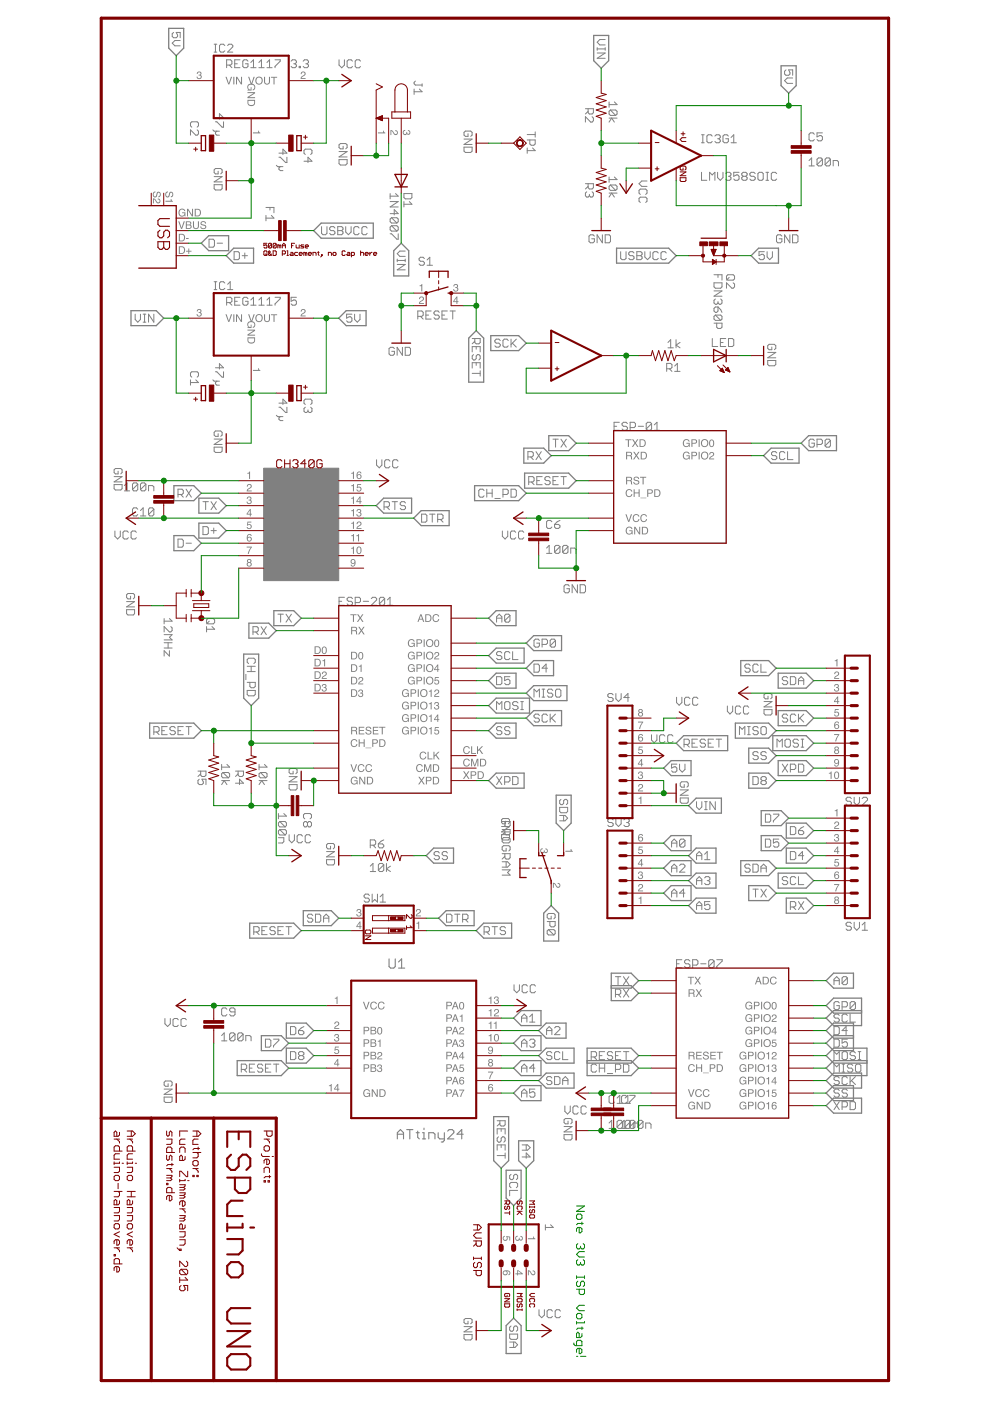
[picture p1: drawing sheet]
<svg xmlns="http://www.w3.org/2000/svg" width="210mm" height="297mm" viewBox="0 0 210 297" stroke-linecap="round" stroke-linejoin="round" font-family="sans-serif">
<path d="M55.9 99.3h15.9v23.8h-15.9z" fill="#808080" stroke="#808080" stroke-width=".21"/>
<g fill="none" stroke="#808080" stroke-width=".21">
<path d="M45.4 11h.6M45.4 9.4h.6M45.7 9.4v1.6M47.7 9.7l-.3-.3h-.6l-.3 .3v1.1l.3 .2h.6l.3-.2M48 13.8h.9l.3-.3v-.5l-.3-.3h-.9v1.7M48.3 9.7l.2-.3h.6l.3 .3v.2l-1.1 1.1h1.1M48.6 13.8l.6 .6M49.8 13.5h.5M50.9 12.7h-1.1v1.7h1.1M52.6 13l-.3-.3h-.5l-.3 .3v1.1l.3 .3h.5l.3-.3v-.6h-.6M53.2 14.4h1.1M53.2 13.3l.5-.6v1.7"/>
<path d="M54.9 14.4h1.1M54.9 13.3l.5-.6v1.7M56.6 14.4h1.1M56.6 13.3l.5-.6v1.7M58.3 12.7h1.1v.3l-1.1 1.1v.3M61.7 13l.3-.3h.5l.3 .3v.3l-.3 .2M62.3 13.5h.2M62.5 13.5l.3 .3v.3l-.3 .3h-.5l-.3-.3M63.4 14.1h.3v.3h-.3zM64.3 13l.3-.3h.5l.3 .3v.3l-.3 .2M64.8 13.5h.3M65.1 13.5l.3 .3v.3l-.3 .3h-.5l-.3-.3"/>
<path d="M71.9 12.7v1.1l.6 .6 .5-.6v-1.1M74.7 13l-.3-.3h-.5l-.3 .3v1.1l.3 .3h.5l.3-.3M76.4 13l-.2-.3h-.6l-.3 .3v1.1l.3 .3h.6l.2-.3M45.1 27.5l.3 .3h1.1M45.4 39.2h1.7v.8l-.3 .3h-1.1l-.3-.3zM45.4 37.4h1.7l-1.7 1.2h1.7M45.7 25h1.7l-.9-.9v1.2M45.7 25.8h.3l1.1 1.2h.3v-1.2M46 27.8l-.3 .3v.3l.3 .3h.5M46.2 36.3v.6h-.5l-.3-.3v-.6l.3-.3h1.1l.3 .3v.6l-.3 .3M58.6 35.1l.3 .2h1.1M59.1 32.5h1.7l-.8-.9v1.2"/>
<path d="M59.1 33.3h.3l1.2 1.2h.2v-1.2M59.4 35.3l-.3 .3v.3l.3 .3h.6M71.9 33.8h1.7v.9l-.3 .3h-1.1l-.3-.3zM71.9 32.1h1.7l-1.7 1.2h1.7M72.7 31v.6h-.5l-.3-.3v-.6l.3-.3h1.1l.3 .3v.6l-.3 .3M98.4 31.2h1.7v.8l-.3 .3h-1.1l-.3-.3zM98.4 29.5h1.7l-1.7 1.1h1.7M99.2 28.3v.6h-.5l-.3-.3v-.5l.3-.3h1.1l.3 .3v.5l-.3 .3M129.1 21.6v1.2M129.1 37.5v1.2M129.1 25h1.7M129.1 25.9l.6-.9 .6 .9"/>
<path d="M129.4 23.3l-.3 .3v.6l.3 .3h1.1M129.4 39.2l-.3 .3v.6l.3 .3h1.1M129.4 23.3h1.1l.3 .3v.6l-.3 .3M129.4 39.2h1.1l.3 .3v.6l-.3 .3M129.4 23.3l1.1 1.2M129.4 39.2l1.1 1.2M130.3 21.6l.5 .6h-1.7M130.3 37.5l.5 .6h-1.7M137.2 38.4h-1.1l-.6 .5 .6 .6h1.1M148.7 36.5v1.7h1.2M150.5 38.2v-1.7l.5 .6 .6-.6v1.7M152.1 36.5v1.2l.6 .5 .6-.5v-1.2"/>
<path d="M153.9 36.8l.2-.3h.6l.3 .3v.3l-.3 .3M154.4 37.4h.3M154.7 37.4l.3 .3v.3l-.3 .2h-.6l-.2-.2M156.7 36.5h-1.1v.9l.5-.3h.3l.3 .3v.6l-.3 .2h-.5l-.3-.2M157.6 37.4l-.3 .3v.3l.3 .2h.5l.3-.2v-.3l-.3-.3M157.6 37.4l-.3-.3v-.3l.3-.3h.5l.3 .3v.3l-.3 .3M157.6 37.4h.5M160.1 36.8l-.3-.3h-.5l-.3 .3v.3l.3 .3h.5l.3 .3v.3l-.3 .2h-.5l-.3-.2M160.7 36.8l.3-.3h.5l.3 .3v1.2l-.3 .2h-.5l-.3-.2zM162.4 38.2h.6M162.4 36.5h.6M162.7 36.5v1.7"/>
<path d="M164.7 36.8l-.3-.3h-.6l-.3 .3v1.2l.3 .2h.6l.3-.2M171.5 34l.6-.5v1.7M171.5 35.2h1.2M174.4 33.8v1.1l-.3 .3h-.6l-.3-.3M174.4 33.8l-.3-.3h-.6l-.3 .3v1.1M174.4 33.8l-1.2 1.1M176.1 33.8v1.1l-.3 .3h-.6l-.3-.3M176.1 33.8l-.3-.3h-.6l-.3 .3v1.1M176.1 33.8l-1.2 1.1M176.7 35.2v-1.2h.8l.3 .3v.9M82.7 41v1.2M82.7 42.7h1.7l-1.7 1.2h1.7"/>
<path d="M82.7 45.3h1.7l-.8-.9v1.2M82.7 49.6h.3l1.1 1.1h.3v-1.1M83 46.2l-.3 .2v.6l.3 .3h1.1M83 47.9l-.3 .3v.5l.3 .3h1.1M83 46.2h1.1l.3 .2v.6l-.3 .3M83 47.9h1.1l.3 .3v.5l-.3 .3M83 46.2l1.1 1.1M83 47.9l1.1 1.1M83.9 41l.5 .6h-1.7M126 50.1l-.3-.3h-.5l-.3 .3v1.1l.3 .3h.5l.3-.3v-.6h-.5M127.7 49.8v1.7l-1.1-1.7v1.7M128.3 49.8h.9l.2 .3v1.1l-.2 .3h-.9z"/>
<path d="M129.1 40.9h1.7M129.1 41.8l.6-.9 .6 .9M135.8 41.2l-.3-.3v-.5l.3-.3h1.1l.3 .3v.5l-.3 .3M135.8 42.9l-.3-.2v-.6l.3-.3h1.1l.3 .3v.6l-.3 .2M151.4 58.3h1.7v1.1M151.4 60h1.7v.8l-.3 .3h-1.1l-.3-.3zM152.2 58.3v.5M165.8 50.1l-.3-.3h-.6l-.3 .3v1.1l.3 .3h.6l.3-.3v-.6h-.6M167.5 49.8v1.7l-1.2-1.7v1.7M168 49.8h.9l.3 .3v1.1l-.3 .3h-.9zM45.7 78h1.7l-.9-.9v1.2M45.7 78.8h.3l1.1 1.2h.3v-1.2"/>
<path d="M48 64.2h.9l.3-.3v-.6l-.3-.3h-.9v1.7M48.6 64.2l.6 .5M49.8 63.9h.5M50.9 63h-1.1v1.7h1.1M52.6 63.3l-.3-.3h-.5l-.3 .3v1.1l.3 .3h.5l.3-.3v-.5h-.6M53.2 63.6l.5-.6v1.7M53.2 64.7h1.1M54.9 63.6l.5-.6v1.7M54.9 64.7h1.1M56.6 63.6l.5-.6v1.7M56.6 64.7h1.1M58.3 63h1.1v.3l-1.1 1.1v.3"/>
<path d="M62.8 63h-1.1v.9l.8-.3 .3 .3v.5l-.3 .3h-.5l-.3-.3M83.6 73.9l-.3-.3h-.5l-.3 .3v1.1l.3 .3h.5l.3-.3v-.5h-.5M85.3 73.6v1.7l-1.1-1.7v1.7M85.9 73.6h.9l.2 .3v1.1l-.2 .3h-.9zM88.6 67.1h.8l.3-.3v-.6l-.3-.3h-.8v1.7M89.2 67.1l.5 .5M90.3 66.8h.6M91.4 65.9h-1.1v1.7h1.1M93.1 66.2l-.2-.3h-.6l-.3 .3v.3l.3 .3h.6l.2 .3v.3l-.2 .2h-.6l-.3-.2M93.7 66.8h.6M94.8 65.9h-1.1v1.7h1.1M95.4 65.9h1.1"/>
<path d="M96 65.9v1.7M141.6 72.6l.6-.6v1.7M141.6 73.7h1.2M143.3 72v1.7M144.2 72.6l-.9 .6 .9 .5M151.4 68.5h1.7v.9l-.3 .2h-.6l-.2-.2v-.9M151.4 65.4l.3-.3h.5v.8l-.2 .3h-.3l-.3-.3zM151.4 61.7h1.7l-1.7 1.1h1.7M151.7 66.8h1.1l.3 .3v.5l-.3 .3M151.7 63.4l-.3 .3v.5l.3 .3h.3l.2-.3M151.7 66.8l-.3 .3v.5l.3 .3h1.1M151.7 66.8l1.1 1.1"/>
<path d="M152.2 63.9v.3M152.2 65.1l.6 .6 .3 .5M152.8 63.4l.3 .3v.5l-.3 .3h-.3l-.3-.3M162.8 76.4h1.7v.9l-.3 .3h-1.1l-.3-.3zM162.8 74.7h1.7l-1.7 1.2h1.7M163.6 73.6v.5h-.5l-.3-.2v-.6l.3-.3h1.1l.3 .3v.6l-.3 .2M25 99.9v.6h-.5l-.3-.3v-.6l.3-.3h1.1l.3 .3v.6l-.3 .3M45.1 80.5l.3 .3h1.1M45.4 94.8h1.7v.9l-.3 .2h-1.1l-.3-.2zM45.4 93.1h1.7l-1.7 1.1h1.7M46 80.8l-.3 .3v.3l.3 .3h.5M46.2 91.9v.6h-.5l-.3-.3v-.5l.3-.3h1.1l.3 .3v.5l-.3 .3"/>
<path d="M58.6 88.1l.3 .2h1.1M59.1 85.5h1.7l-.8-.9v1.2M59.1 86.3h.3l1.2 1.2h.2v-1.2M59.4 88.3l-.3 .3v.3l.3 .3h.6M79.8 97.5v1.1l.6 .6 .6-.6v-1.1M82.7 97.8l-.3-.3h-.6l-.2 .3v1.1l.2 .3h.6l.3-.3M84.4 97.8l-.3-.3h-.6l-.3 .3v1.1l.3 .3h.6l.3-.3M24.2 102.7h1.7v.9l-.3 .3h-1.1l-.3-.3zM24.2 101h1.7l-1.7 1.2h1.7M24.4 112.6v1.1l.5 .6 .6-.6v-1.1M26.4 103l.5-.6v1.7M26.4 104.1h1.1"/>
<path d="M27.2 112.9l-.3-.3h-.5l-.3 .3v1.1l.3 .3h.5l.3-.3M28.9 112.9l-.3-.3h-.5l-.3 .3v1.1l.3 .3h.5l.3-.3M29.2 102.7v1.1l-.3 .3h-.5l-.3-.3M29.2 102.7l-.3-.3h-.5l-.3 .3v1.1M29.2 102.7l-1.1 1.1M30.9 102.7v1.1l-.3 .3h-.5l-.3-.3M30.9 102.7l-.3-.3h-.5l-.3 .3v1.1M30.9 102.7l-1.1 1.1M31.5 104.1v-1.1h.8l.3 .2v.9M106.5 112.6v1.1l.6 .6 .6-.6v-1.1M109.3 112.9l-.2-.3h-.6l-.3 .3v1.1l.3 .3h.6l.2-.3M111.1 112.9l-.3-.3h-.6l-.3 .3v1.1l.3 .3h.6l.3-.3"/>
<path d="M115.9 116.2l.5-.6v1.7M115.9 117.3h1.1M118.7 115.9v1.2l-.3 .2h-.5l-.3-.2M118.7 115.9l-.3-.3h-.5l-.3 .3v1.2M118.7 115.9l-1.1 1.2M120.4 115.9v1.2l-.3 .2h-.5l-.3-.2M120.4 115.9l-.3-.3h-.5l-.3 .3v1.2M120.4 115.9l-1.1 1.2M121 117.3v-1.1h.9l.2 .3v.8M26.8 129.3h1.7v.8l-.2 .3h-1.2l-.3-.3zM26.8 127.6h1.7l-1.7 1.1h1.7M27.7 126.4v.6h-.6l-.3-.3v-.6l.3-.3h1.2l.2 .3v.6l-.2 .3"/>
<path d="M34.8 131.1v1.2M34.8 134.6h1.7l-.6 .5 .6 .6h-1.7M34.8 136.3h1.7M34.8 137.4h1.7M35.6 136.3v1.1M35.9 131.1l.6 .6h-1.7M35.9 138v1.1l-1.1-1.1v1.1M36.2 132.8l.3 .3v.6l-.3 .3h-.3l-1.1-1.2v1.2M120.7 124.3l-.3-.3h-.5l-.3 .3v1.1l.3 .3h.5l.3-.3v-.6h-.5M122.4 124v1.7l-1.1-1.7v1.7M123 124h.8l.3 .3v1.1l-.3 .3h-.8zM138.1 155.8v1.1l.6 .6 .6-.6v-1.1"/>
<path d="M141 156.1l-.3-.3h-.6l-.3 .3v1.1l.3 .3h.6l.3-.3M142.7 156.1l-.3-.3h-.6l-.2 .3v1.1l.2 .3h.6l.3-.3M143.4 147.8v1.2l.6 .5 .6-.5v-1.2M146.3 148.1l-.3-.3h-.6l-.3 .3v1.1l.3 .3h.6l.3-.3M148 148.1l-.3-.3h-.6l-.2 .3v1.1l.2 .3h.6l.3-.3M154.2 149.7v1.1l.6 .6 .5-.6v-1.1M157.1 150l-.3-.3h-.6l-.3 .3v1.1l.3 .3h.6l.3-.3M158.7 150l-.2-.3h-.6l-.3 .3v1.1l.3 .3h.6l.2-.3M162 150.5h1.7v.8l-.3 .3h-1.1l-.3-.3zM162 148.7h1.7l-1.7 1.2h1.7M162.8 147.6v.6h-.5l-.3-.3v-.6l.3-.3h1.1l.3 .3v.6l-.3 .3M47 165.5h1.7"/>
<path d="M47 162.1v1.1M47 166.3l.5-.8 .6 .8M47.3 163.8h1.1l.3 .3v.5l-.3 .3M47.3 163.8l-.3 .3v.5l.3 .3h1.1M47.3 163.8l1.1 1.1M48.1 162.1l.6 .5h-1.7M54.9 162.1v1.1M54.9 165.5h1.7M54.9 166.3l.6-.8 .6 .8M55.2 163.8l-.3 .3v.5l.3 .3h1.1M55.2 163.8h1.1l.3 .3v.5l-.3 .3M55.2 163.8l1.1 1.1"/>
<path d="M56.1 162.1l.5 .5h-1.7M59 172.5v1.1M59 177.6h1.2v.9l-.3 .2h-.9M59.3 175.9h1.2l.2 .3v.5l-.2 .3M59.3 174.2l-.3 .3v.5l.3 .3h1.2M59.3 175.9l-.3 .3v.5l.3 .3h1.2M59.3 174.2h1.2l.2 .3v.5l-.2 .3M59.3 174.2l1.2 1.1M59.3 175.9l1.2 1.1M60.2 172.5l.5 .5h-1.7M61.3 166.3h1.7v.9l-.3 .3h-1.1l-.3-.3zM61.3 177v1.1l.5 .6 .6-.6v-1.1"/>
<path d="M61.3 164.7h1.7l-1.7 1.1h1.7M62.1 163.5v.6h-.5l-.3-.3v-.6l.3-.3h1.1l.3 .3v.6l-.3 .3M64.1 177.3l-.3-.3h-.5l-.3 .3v1.1l.3 .3h.5l.3-.3M65.8 177.3l-.2-.3h-.6l-.3 .3v1.1l.3 .3h.6l.2-.3M70.1 179.4v.6h-.6l-.3-.3v-.6l.3-.3h1.2l.2 .3v.6l-.2 .3M106.3 177h1.7v.8l-.2 .3h-1.2l-.3-.3zM106.3 175.2h1.7l-1.7 1.2h1.7M107.2 174.1v.6h-.6l-.3-.3v-.6l.3-.3h1.2l.2 .3v.6l-.2 .3M144.2 169.2h1.7v.8l-.3 .3h-1.1l-.3-.3zM144.2 167.5h1.7l-1.7 1.1h1.7M145.1 166.3v.6h-.6l-.3-.3v-.5l.3-.3h1.1l.3 .3v.5l-.3 .3M69.2 182.3h1.7v.8l-.2 .3h-1.2l-.3-.3z"/>
<path d="M69.2 180.6h1.7l-1.7 1.1h1.7M78.5 183.6l.6-.5v1.7M78.5 184.8h1.2M81.4 183.4v1.1l-.3 .3h-.6l-.3-.3M81.4 183.4l-.3-.3h-.6l-.3 .3v1.1M81.4 183.4l-1.2 1.1M81.9 183.1v1.7M82.8 183.6l-.9 .6 .9 .6M35 215.9v1.2l.5 .5 .6-.5v-1.2M37.8 216.2l-.3-.3h-.5l-.3 .3v1.2l.3 .2h.5l.3-.2M39.5 216.2l-.3-.3h-.5l-.3 .3v1.2l.3 .2h.5l.3-.2M47 219.6l.5-.6v1.7"/>
<path d="M49.8 219.3l-.3-.3h-.5l-.3 .3v1.1M49.8 219.3v1.1l-.3 .3h-.5l-.3-.3M49.8 219.3l-1.1 1.1M51.5 219.3v1.1l-.3 .3h-.5l-.3-.3M51.5 219.3l-.3-.3h-.5l-.3 .3v1.1M51.5 219.3l-1.1 1.1M109 208.8v1.1l.6 .6 .5-.6v-1.1M111.8 209.1l-.3-.3h-.5l-.3 .3v1.1l.3 .3h.5l.3-.3M113.5 209.1l-.2-.3h-.6l-.3 .3v1.1l.3 .3h.6l.2-.3M34.8 232.6h1.7v.9l-.3 .2h-1.1l-.3-.2zM34.8 230.9h1.7l-1.7 1.1h1.7M35.6 229.8v.5h-.5l-.3-.3v-.5l.3-.3h1.1l.3 .3v.5l-.3 .3"/>
<path d="M47 220.7h1.1M52.1 220.7v-1.1h.9l.2 .2v.9M119.6 238.8h1.7l-1.7 1.2h1.7M119.8 234.5v1.1l.5 .6 .6-.6v-1.1M120.4 237.7v.6h-.5l-.3-.3v-.6l.3-.2h1.1l.3 .2v.6l-.3 .3M122.6 234.8l-.3-.3h-.5l-.3 .3v1.1l.3 .3h.5l.3-.3M124.3 234.8l-.3-.3h-.5l-.3 .3v1.1l.3 .3h.5l.3-.3M129.1 239.2h1.2M129.1 238.1l.6-.6v1.7M131.8 238.1l.5-.6v1.7M132 237.8l-.3-.3h-.6l-.3 .3v1.2M132 237.8v1.2l-.3 .2h-.6l-.3-.2"/>
<path d="M132 237.8l-1.2 1.2M132.5 239l.3 .2M133.7 237.8v1.2l-.3 .2h-1.6M133.7 237.8l-.3-.3h-.6l-.3 .3v1.2M133.7 237.8l-1.2 1.2M134.3 239.2v-1.1h.8l.3 .3v.8M134.6 237.8v1.2l-.3 .2h-.5l-.3-.2M134.6 237.8l-.3-.3h-.5l-.3 .3v1.2M134.6 237.8l-1.1 1.2M136.3 237.8v1.2l-.3 .2h-.5l-.3-.2M136.3 237.8l-.3-.3h-.5l-.3 .3v1.2M136.3 237.8l-1.1 1.2"/>
<path d="M136.9 239.2v-1.1h.9l.2 .3v.8M119.6 240.6h1.7v.8l-.3 .3h-1.1l-.3-.3zM114.3 277.7v1.1l.6 .6 .5-.6v-1.1M117.1 278l-.3-.3h-.5l-.3 .3v1.1l.3 .3h.5l.3-.3M118.8 278l-.2-.3h-.6l-.3 .3v1.1l.3 .3h.6l.2-.3M98.4 283h1.7v.8l-.3 .3h-1.1l-.3-.3zM98.4 281.3h1.7l-1.7 1.1h1.7M99.2 280.1v.6h-.5l-.3-.3v-.6l.3-.3h1.1l.3 .3v.6l-.3 .3"/>
</g>
<g fill="none" stroke="#808080" stroke-width=".23">
<path d="M86.2 239.5h1.3M86.9 239.5v2M88.6 239.8v1.3l.3 .4M89.9 239.2v.3M94.9 239.8l.3-.3h.7l.3 .3v.4l-1.3 1.3h1.3M84.2 241.5v-1.3l.7-.7 .7 .7v1.3M84.2 240.5h1.4M88.2 240.2h.7M89.6 240.2h.3v1.3M89.6 241.5h.6M90.9 241.5v-1.3h1l.3 .3v1M92.9 240.2v.9l.3 .4h1"/>
<path d="M94.2 240.2v1.6l-.3 .3h-.3M98.2 240.5h-1.3l1-1v2"/>
</g>
<g fill="#808080">
<path d="M41.9 15.3a.45 .45 0 0 1 .7-.1 .45 .45 0 0 1-.1 .7 .52 .52 0 0 1-.1 .9 .52 .52 0 0 1-.7-.6h.2a.32 .32 0 0 0 .4 .4 .32 .32 0 0 0 0-.6h-.2l.1-.2a.26 .26 0 0 0 .3-.2 .26 .26 0 0 0-.3-.3l-.2 .2-.1 .2h-.2z"/>
<path d="M63.9 15.3a.54 .54 0 0 1 .9 .2 .54 .54 0 0 1-.6 .7l-.3 .3h.9v.2h-1.1l.2-.5a.61 .61 0 0 0 .6-.8h-.4l-.1 .3h-.2z"/>
<path d="M53.6 28.1h1.1v-.4h.2l.3 .6h-1.6z"/>
<path d="M47.8 16.3h.2l.5 1.4 .5-1.4h.2l-.6 1.6h-.2zM49.5 16.3h.2v1.6h-.2zM50 16.3h.3l.8 1.3v-1.3h.2v1.6h-.2l-.9-1.3v1.3h-.2z"/>
<path d="M52.6 16.3h.3l.4 1.4 .5-1.4h.2l-.6 1.6h-.2zM54.1 17.1a.85 .85 0 0 1 1.7 0 .85 .85 0 0 1-1.7 0zM54.3 17.1a.65 .65 0 0 0 1.3 0 .65 .65 0 0 0-1.3 0zM56 16.3h.2v1a.42 .42 0 0 0 .4 .4 .42 .42 0 0 0 .4-.4v-1h.2v.9a.64 .64 0 0 1-.6 .7 .64 .64 0 0 1-.6-.7zM57.4 16.3h1.4v.2h-.6v1.4h-.2v-1.4h-.6z"/>
<path d="M52.6 18a.83 .83 0 0 1 1.2-.1 .83 .83 0 0 1 0 1.2l-.2 .1v-.2a.61 .61 0 0 0-.1-1.1 .61 .61 0 0 0-.9 .6l.1 .3 .5 .2v-.5h.1v.7h-.8l.2-.2-.3-.6zM52.5 19.5h1.6v.3l-1.3 .8h1.3v.2h-1.6v-.2l1.3-.9h-1.3zM52.7 21.4v.4a.63 .63 0 0 0 .6 .5 .63 .63 0 0 0 .6-.5v-.4zM52.5 21.2h1.6v.6a.82 .82 0 0 1-.8 .7 .82 .82 0 0 1-.8-.7z"/>
</g>
<path d="M40.7 27l-.3-.3v-.6l.3-.3h1.1l.3 .3v.6l-.3 .3M41.8 27.5l.3 .3v.6l-.3 .3h-.3l-1.1-1.2v1.2" fill="none" stroke="#808080" stroke-width=".21"/>
<g fill="#808080">
<path d="M52.4 100.3l.6-.3v1.5h-.2v-1.1h-.4z"/>
<path d="M52.5 102.7a.54 .54 0 0 1 .9 .3 .54 .54 0 0 1-.6 .7l-.3 .3h.9v.2h-1.1l.2-.5a.61 .61 0 0 0 .6-.8l-.4-.1-.2 .4h-.2z"/>
<path d="M52.5 105.4a.45 .45 0 0 1 .7-.1 .45 .45 0 0 1-.1 .7 .52 .52 0 0 1-.1 .9 .52 .52 0 0 1-.7-.5h.2a.32 .32 0 0 0 .4 .3 .32 .32 0 0 0 0-.6h-.2l.1-.2a.26 .26 0 0 0 .3-.2 .26 .26 0 0 0-.3-.3l-.2 .2-.1 .2h-.2z"/>
<path d="M52.5 110.6h.8v.2h-.7v.4a.54 .54 0 0 1 .7 .3 .54 .54 0 0 1-.3 .7 .54 .54 0 0 1-.7-.5h.2a.34 .34 0 0 0 .5 .2 .34 .34 0 0 0 .1-.5 .34 .34 0 0 0-.6 0h-.1z"/>
<path d="M52.3 115.9h1.1l-.6 1.5h-.3l.1-.3 .6-1h-.9z"/>
<path d="M58.7 101.3a.71 .71 0 0 1 1.2 .3h-.2a.61 .61 0 0 0-1 .1 .61 .61 0 0 0 .5 .9l.4-.2 .1-.4h-.5v-.2h.7v.9l-.2-.2a.81 .81 0 0 1-1.1 0 .81 .81 0 0 1 .1-1.2zM60.3 101.1h.2l.8 1.3v-1.3h.2v1.6h-.2l-.8-1.3v1.3h-.2zM62.1 101.3v1.2h.4a.63 .63 0 0 0 .5-.6 .63 .63 0 0 0-.5-.6zM61.9 101.1h.6a.82 .82 0 0 1 .7 .8 .82 .82 0 0 1-.7 .8h-.6z"/>
<path d="M58.4 103.7h1.3v.2h-.5v1.5h-.3v-1.5h-.5zM59.8 103.7h.3l.4 .7 .4-.7h.3l-.6 .8 .6 .9h-.3l-.4-.7-.5 .7h-.2l.5-.9z"/>
<path d="M58.8 106.6v.5h.5a.28 .28 0 0 0 .3-.2 .28 .28 0 0 0-.3-.3zM58.5 106.4h.8a.44 .44 0 0 1 .5 .3 .44 .44 0 0 1-.2 .5l.3 .8h-.3l-.1-.6-.2-.1h-.5v.7h-.3zM60.1 106.4h.2l.4 .6 .4-.6h.3l-.5 .8 .5 .8h-.2l-.5-.7-.4 .7h-.3l.6-.8z"/>
<path d="M58.4 109h.2l.5 1.4 .5-1.4h.2l-.6 1.7h-.2zM60.1 109.2a.45 .45 0 0 1 .7-.1 .45 .45 0 0 1-.1 .7 .52 .52 0 0 1-.1 .9 .52 .52 0 0 1-.7-.5h.2a.32 .32 0 0 0 .5 .3 .32 .32 0 0 0 0-.6h-.3l.1-.1a.26 .26 0 0 0 .3-.2 .26 .26 0 0 0-.2-.3l-.3 .1-.1 .2h-.2z"/>
<path d="M53 108.2l-.5 .7h.5zM53 107.9h.2v1h.2v.2h-.2v.4h-.2v-.4h-.7z"/>
<path d="M58.8 111.9v1.2h.3a.63 .63 0 0 0 .5-.6 .63 .63 0 0 0-.5-.6zM58.5 111.7h.7a.82 .82 0 0 1 .7 .8 .82 .82 0 0 1-.7 .8h-.7zM60.5 112.2h.2v.4h.5v.2h-.5v.5h-.2v-.5h-.4v-.2h.4z"/>
<path d="M58.8 114.5v1.3h.3a.63 .63 0 0 0 .5-.7 .63 .63 0 0 0-.5-.6zM58.5 114.3h.7a.82 .82 0 0 1 .7 .8 .82 .82 0 0 1-.7 .9h-.7zM60.1 115.2h.5v.2h-.5z"/>
<path d="M52.5 113.4l.6-.2 .3 .4h-.2a.32 .32 0 0 0-.4-.2 .32 .32 0 0 0-.3 .4v.2a.53 .53 0 0 1 .8 .2 .53 .53 0 0 1-.3 .7 .53 .53 0 0 1-.7-.6zM52.5 114.3a.35 .35 0 0 0 .7 0 .35 .35 0 0 0-.7 0z"/>
<path d="M58.4 117h.3l.4 .6 .4-.6h.3l-.6 .8 .6 .8h-.3l-.4-.7-.4 .7h-.3l.6-.8zM60.1 117h.2v1.6h-.2z"/>
<path d="M58.4 119.6h.3l.4 .7 .4-.7h.3l-.6 .8 .6 .9h-.3l-.4-.7-.4 .7h-.3l.6-.9zM59.9 120.5a.85 .85 0 0 1 1.7 0 .85 .85 0 0 1-1.7 0zM60.1 120.4a.65 .65 0 0 0 1.3 0 .65 .65 0 0 0-1.3 0z"/>
<path d="M52.6 118.9a.27 .27 0 0 0 .5 0 .27 .27 0 0 0-.5 0zM52.5 119.7a.35 .35 0 0 0 .7 0 .35 .35 0 0 0-.7 0zM52.5 118.6a.45 .45 0 0 1 .7 0 .45 .45 0 0 1-.1 .6 .48 .48 0 0 1 .1 .8 .48 .48 0 0 1-.7 0 .48 .48 0 0 1 .1-.7l-.2-.4z"/>
<path d="M65.2 119.8a.7 .7 0 0 1 .7-.2 .7 .7 0 0 1 .5 .5h-.2a.57 .57 0 0 0-.9-.2 .57 .57 0 0 0 0 .9 .49 .49 0 0 0 .5 .3 .49 .49 0 0 0 .4-.4h.2a.77 .77 0 0 1-1.1 .5 .77 .77 0 0 1-.2-1.2zM66.5 119.6h1.3v.2h-.5v1.5h-.2v-1.5h-.6zM68.2 119.7a.63 .63 0 0 1 1 .4h-.2a.37 .37 0 0 0-.4-.3 .37 .37 0 0 0-.3 .4 .69 .69 0 0 1 .9 .9 .69 .69 0 0 1-.7 .2 .69 .69 0 0 1-.5-.6h.2a.4 .4 0 0 0 .4 .4 .4 .4 0 0 0 .4-.5 .76 .76 0 0 1-.9-.7z"/>
<path d="M74.5 118.7a.65 .65 0 0 1 .8 0 .65 .65 0 0 1 .1 .9 .51 .51 0 0 1-.5 .5 .51 .51 0 0 1-.6-.4h.2a.31 .31 0 0 0 .4 .3 .31 .31 0 0 0 .3-.4v-.2a.51 .51 0 0 1-.7 0 .51 .51 0 0 1 0-.7zM74.5 119a.35 .35 0 0 0 .7 0 .35 .35 0 0 0-.7 0z"/>
<path d="M65 117.2v1.2h.4a.63 .63 0 0 0 .5-.6 .63 .63 0 0 0-.5-.6zM64.8 117h.7a.82 .82 0 0 1 .6 .8 .82 .82 0 0 1-.6 .8h-.7zM66.6 117.1a.63 .63 0 0 1 1 .4h-.2a.37 .37 0 0 0-.4-.4 .37 .37 0 0 0-.4 .4l.1 .1a.69 .69 0 0 1 .9 .8 .69 .69 0 0 1-.8 .2 .69 .69 0 0 1-.4-.5h.2a.4 .4 0 0 0 .4 .4 .4 .4 0 0 0 .4-.5 .76 .76 0 0 1-.9-.8zM68.2 117.2v.5h.5a.28 .28 0 0 0 .3-.2 .28 .28 0 0 0-.3-.3zM67.9 117h.8a.44 .44 0 0 1 .5 .3 .44 .44 0 0 1-.2 .5l.3 .8h-.3l-.1-.6-.2-.1h-.5v.7h-.3z"/>
<path d="M74.5 116.2l.5-.3v1.5h-.2v-1.1h-.3zM75.7 116a.67 .67 0 0 1 .9 .2 .67 .67 0 0 1 0 .8 .55 .55 0 0 1-.7 .4 .55 .55 0 0 1-.3-.7zM76 116.1a.87 .87 0 0 0 .1 1.2 .76 .76 0 0 0 0-1.3z"/>
<path d="M67.5 114.5v.6h.6a.28 .28 0 0 0 .3-.3 .28 .28 0 0 0-.3-.3zM67.3 114.3h.8a.44 .44 0 0 1 .5 .3 .44 .44 0 0 1-.2 .6l.3 .8h-.3l-.1-.6-.3-.1h-.5v.7h-.2zM69 114.3h.2v1.7h-.2z"/>
<path d="M74.5 113.5l.5-.3v1.6h-.2v-1.1h-.3zM75.5 113.5l.6-.3v1.6h-.2v-1.1h-.4z"/>
<path d="M64.9 111.9v1.2h.4a.63 .63 0 0 0 .5-.6 .63 .63 0 0 0-.5-.6zM64.7 111.7h.6a.82 .82 0 0 1 .7 .8 .82 .82 0 0 1-.7 .8h-.6zM66.4 111.9a.7 .7 0 0 1 .7-.2 .7 .7 0 0 1 .5 .5h-.2a.57 .57 0 0 0-.8-.2 .57 .57 0 0 0-.1 .8 .49 .49 0 0 0 .5 .3 .49 .49 0 0 0 .4-.4h.3a.77 .77 0 0 1-1.1 .6 .77 .77 0 0 1-.3-1.2zM68.1 111.9v1.2h.4a.63 .63 0 0 0 .5-.6 .63 .63 0 0 0-.5-.6zM67.9 111.7h.7a.82 .82 0 0 1 .7 .8 .82 .82 0 0 1-.7 .8h-.7z"/>
<path d="M74.5 110.9l.5-.3v1.5h-.2v-1.1h-.3zM75.8 110.7a.54 .54 0 0 1 .8 .2 .54 .54 0 0 1-.5 .7l-.3 .4h.8v.1h-1l.2-.5a.61 .61 0 0 0 .6-.8h-.4l-.2 .3h-.2z"/>
<path d="M65.2 109.2v1.3h.3a.63 .63 0 0 0 .6-.7 .63 .63 0 0 0-.6-.6zM64.9 109h.7a.82 .82 0 0 1 .7 .8 .82 .82 0 0 1-.7 .9h-.7zM66.4 109h1.3v.2h-.5v1.5h-.2v-1.5h-.6zM68.2 109.2v.6h.5a.28 .28 0 0 0 .3-.3 .28 .28 0 0 0-.3-.3zM67.9 109h.8a.44 .44 0 0 1 .5 .3 .44 .44 0 0 1-.2 .6l.3 .8h-.3l-.1-.6-.2-.1h-.5v.7h-.3z"/>
<path d="M74.5 108.2l.5-.3v1.6h-.2v-1.1h-.3zM75.8 108a.45 .45 0 0 1 .6 0 .45 .45 0 0 1 0 .7 .52 .52 0 0 1-.1 .8 .52 .52 0 0 1-.7-.5h.2a.32 .32 0 0 0 .4 .3 .32 .32 0 0 0 0-.5h-.2v-.2a.26 .26 0 0 0 .4-.2 .26 .26 0 0 0-.3-.3l-.3 .1v.2h-.2z"/>
<path d="M65.3 106.6v.5h.5a.28 .28 0 0 0 .4-.2 .28 .28 0 0 0-.3-.3zM65.1 106.4h.8a.44 .44 0 0 1 .5 .3 .44 .44 0 0 1-.2 .5l.3 .8h-.3l-.1-.6-.3-.1h-.5v.7h-.2zM66.5 106.4h1.4v.2h-.6v1.4h-.2v-1.4h-.6zM68.2 106.5a.63 .63 0 0 1 1 .4h-.2a.37 .37 0 0 0-.4-.4 .37 .37 0 0 0-.3 .4v.1a.69 .69 0 0 1 .9 .8 .69 .69 0 0 1-.7 .2 .69 .69 0 0 1-.5-.5h.2a.4 .4 0 0 0 .4 .4 .4 .4 0 0 0 .4-.5 .76 .76 0 0 1-.9-.8z"/>
<path d="M74.5 105.6l.5-.3v1.5h-.2v-1.1h-.3zM76.2 105.6l-.5 .7h.5zM76.3 105.3h.1v1h.3v.2h-.3v.3h-.2v-.3h-.6z"/>
<path d="M62.9 103.9v.6h.5a.28 .28 0 0 0 .4-.3 .28 .28 0 0 0-.3-.3zM62.7 103.7h.8a.44 .44 0 0 1 .5 .3 .44 .44 0 0 1-.2 .6l.3 .8h-.3l-.1-.6-.3-.1h-.5v.7h-.2zM64.4 103.8a.63 .63 0 0 1 1.1 .4h-.2a.37 .37 0 0 0-.4-.3 .37 .37 0 0 0-.4 .4h.1a.69 .69 0 0 1 .8 .9 .69 .69 0 0 1-.7 .2 .69 .69 0 0 1-.5-.6h.3a.4 .4 0 0 0 .4 .4 .4 .4 0 0 0 .3-.5 .76 .76 0 0 1-.9-.7zM65.9 103.9a.54 .54 0 0 1 .9 .2 .54 .54 0 0 1-.6 .7l-.3 .4h.9v.2h-1.1l.2-.5a.61 .61 0 0 0 .6-.9h-.4l-.2 .3h-.2zM67.1 103.9a.45 .45 0 0 1 .7-.1 .45 .45 0 0 1 0 .7 .52 .52 0 0 1-.2 .9 .52 .52 0 0 1-.7-.5h.2a.32 .32 0 0 0 .5 .3 .32 .32 0 0 0 0-.6h-.2v-.1a.26 .26 0 0 0 .4-.2 .26 .26 0 0 0-.3-.3l-.3 .1v.2h-.2zM68.4 103.9a.54 .54 0 0 1 .9 .2 .54 .54 0 0 1-.6 .7l-.3 .4h.9v.2h-1.1l.2-.5a.61 .61 0 0 0 .6-.9h-.4l-.2 .3h-.2z"/>
<path d="M74.5 102.9l.5-.3v1.6h-.2v-1.1h-.3zM75.7 102.6h.9v.2h-.7l-.1 .5a.54 .54 0 0 1 .8 .2 .54 .54 0 0 1-.4 .8 .54 .54 0 0 1-.6-.5h.2a.34 .34 0 0 0 .5 .2 .34 .34 0 0 0 0-.6 .34 .34 0 0 0-.5 .1h-.2z"/>
<path d="M64.7 101.1h.2l.5 1.4 .5-1.4h.2l-.6 1.6h-.2zM66.4 101.3a.7 .7 0 0 1 .7-.2 .7 .7 0 0 1 .5 .5h-.2a.57 .57 0 0 0-.8-.2 .57 .57 0 0 0-.1 .8 .49 .49 0 0 0 .5 .3 .49 .49 0 0 0 .4-.4h.3a.77 .77 0 0 1-1.1 .6 .77 .77 0 0 1-.3-1.2zM68 101.3a.7 .7 0 0 1 .7-.2 .7 .7 0 0 1 .6 .5h-.3a.57 .57 0 0 0-.8-.2 .57 .57 0 0 0-.1 .8 .49 .49 0 0 0 .6 .3 .49 .49 0 0 0 .4-.4h.2a.77 .77 0 0 1-1.1 .6 .77 .77 0 0 1-.3-1.2z"/>
<path d="M74.5 100.3l.5-.3v1.5h-.2v-1.1h-.3zM75.8 100.1l.6-.1 .2 .4h-.2a.32 .32 0 0 0-.4-.3 .32 .32 0 0 0-.2 .4v.2a.53 .53 0 0 1 .8 .2 .53 .53 0 0 1-.4 .8 .53 .53 0 0 1-.6-.6zM75.8 101a.35 .35 0 0 0 .7 0 .35 .35 0 0 0-.7 0z"/>
</g>
<path d="M43.8 131.4l.3-.3h1.1l.3 .3v.6l-.3 .3h-1.1l-.3-.3zM43.8 132.8v1.2M44.4 131.7l-.6 .6M44.9 132.8l.6 .6h-1.7" fill="none" stroke="#808080" stroke-width=".21"/>
<g fill="#808080">
<path d="M74.7 154.3v.5h.5a.28 .28 0 0 0 .3-.2 .28 .28 0 0 0-.3-.3zM74.4 154.1h.8a.44 .44 0 0 1 .5 .3 .44 .44 0 0 1-.2 .5l.3 .8h-.3l-.1-.6-.2-.1h-.5v.7h-.3zM76.1 154.1h1.1v.2h-.9v.5h.9v.2h-.9v.5h1v.2h-1.2zM77.7 154.2a.63 .63 0 0 1 1 .4h-.2a.37 .37 0 0 0-.4-.4 .37 .37 0 0 0-.3 .4v.1a.69 .69 0 0 1 .9 .8 .69 .69 0 0 1-.7 .2 .69 .69 0 0 1-.5-.5h.2a.4 .4 0 0 0 .4 .4 .4 .4 0 0 0 .4-.5 .76 .76 0 0 1-.9-.7zM79.1 154.1h1.1v.2h-.9v.5h.9v.2h-.9v.5h.9v.2h-1.1zM80.4 154.1h1.3v.2h-.5v1.4h-.3v-1.4h-.5z"/>
<path d="M89.2 130.5l-.2 .7h.5zM89.1 130.2h.3l.6 1.7h-.3l-.2-.5h-.6l-.2 .5h-.2zM90.4 130.4v1.3h.4a.63 .63 0 0 0 .5-.7 .63 .63 0 0 0-.5-.6zM90.2 130.2h.6a.82 .82 0 0 1 .7 .8 .82 .82 0 0 1-.7 .9h-.6zM91.9 130.4a.7 .7 0 0 1 .7-.2 .7 .7 0 0 1 .5 .5h-.2a.57 .57 0 0 0-.9-.2 .57 .57 0 0 0 0 .9 .49 .49 0 0 0 .5 .3 .49 .49 0 0 0 .4-.4h.2a.77 .77 0 0 1-1.1 .5 .77 .77 0 0 1-.2-1.2z"/>
<path d="M74.5 156.9a.7 .7 0 0 1 .7-.2 .7 .7 0 0 1 .6 .5h-.3a.57 .57 0 0 0-.8-.2 .57 .57 0 0 0-.1 .9 .49 .49 0 0 0 .6 .3 .49 .49 0 0 0 .4-.4h.2a.77 .77 0 0 1-1.1 .5 .77 .77 0 0 1-.3-1.2zM76 156.7h.3v.7h.8v-.7h.2v1.7h-.2v-.8h-.8v.8h-.3zM77.5 158.5h1.2v.1h-1.2zM78.9 156.7h.8a.46 .46 0 0 1 .4 .5 .46 .46 0 0 1-.4 .5h-.6v.7h-.2zM79.1 156.9v.6h.5a.28 .28 0 0 0 .3-.3 .28 .28 0 0 0-.3-.3zM80.6 156.9v1.3h.4a.63 .63 0 0 0 .5-.6 .63 .63 0 0 0-.5-.7zM80.4 156.7h.7a.82 .82 0 0 1 .6 .9 .82 .82 0 0 1-.6 .8h-.7z"/>
<path d="M85.4 151.6a.71 .71 0 0 1 1.3 .3h-.2a.61 .61 0 0 0-1.1 .1 .61 .61 0 0 0 .6 .9l.3-.1 .2-.4h-.5v-.2h.7v.9l-.2-.3a.81 .81 0 0 1-1.2 0 .81 .81 0 0 1 .1-1.2zM87.1 151.4h.7a.46 .46 0 0 1 .5 .5 .46 .46 0 0 1-.5 .5h-.5v.7h-.2zM87.3 151.6v.6h.4a.28 .28 0 0 0 .3-.3 .28 .28 0 0 0-.3-.3zM88.6 151.4h.2v1.7h-.2zM89.1 152.3a.83 .83 0 0 1 1.6 0 .83 .83 0 0 1-1.6 0zM89.3 152.2a.62 .62 0 0 0 1.2 0 .62 .62 0 0 0-1.2 0zM90.9 151.8l.6-.3v1.6h-.2v-1.2h-.4zM92.7 151.8l-.5 .7h.5zM92.7 151.5h.2v1h.2v.2h-.2v.4h-.2v-.4h-.7z"/>
<path d="M85.4 146.3a.71 .71 0 0 1 1.3 .3h-.2a.61 .61 0 0 0-1.1 .1 .61 .61 0 0 0 .6 .9l.3-.1 .2-.4h-.5v-.2h.7v.9l-.2-.3a.81 .81 0 0 1-1.2 0 .81 .81 0 0 1 .1-1.2zM87.1 146.1h.7a.46 .46 0 0 1 .5 .5 .46 .46 0 0 1-.5 .5h-.5v.7h-.2zM87.3 146.3v.6h.4a.28 .28 0 0 0 .3-.3 .28 .28 0 0 0-.3-.3zM88.6 146.1h.2v1.7h-.2zM89.1 147a.83 .83 0 0 1 1.6 0 .83 .83 0 0 1-1.6 0zM89.3 146.9a.62 .62 0 0 0 1.2 0 .62 .62 0 0 0-1.2 0zM90.9 146.5l.6-.3v1.6h-.2v-1.2h-.4zM92.3 146.3a.54 .54 0 0 1 .8 .2 .54 .54 0 0 1-.5 .7l-.3 .4h.8v.2h-1.1l.2-.5a.61 .61 0 0 0 .6-.9h-.4l-.1 .3h-.2z"/>
<path d="M85.4 149a.71 .71 0 0 1 1.3 .3h-.2a.61 .61 0 0 0-1.1 .1 .61 .61 0 0 0 .6 .9l.3-.2 .2-.4h-.5v-.2h.7v.9l-.2-.2a.81 .81 0 0 1-1.2 0 .81 .81 0 0 1 .1-1.2zM87.1 148.8h.7a.46 .46 0 0 1 .5 .5 .46 .46 0 0 1-.5 .4h-.5v.7h-.2zM87.3 149v.5h.4a.28 .28 0 0 0 .3-.2 .28 .28 0 0 0-.3-.3zM88.6 148.8h.2v1.6h-.2zM89.1 149.6a.83 .83 0 0 1 1.6 0 .83 .83 0 0 1-1.6 0zM89.3 149.6a.62 .62 0 0 0 1.2 0 .62 .62 0 0 0-1.2 0zM90.9 149.1l.6-.3v1.6h-.2v-1.1h-.4zM92.2 148.9a.45 .45 0 0 1 .7 0 .45 .45 0 0 1 0 .7 .52 .52 0 0 1-.2 .9 .52 .52 0 0 1-.7-.6h.2a.32 .32 0 0 0 .5 .4 .32 .32 0 0 0 0-.6h-.2v-.2a.26 .26 0 0 0 .4-.2 .26 .26 0 0 0-.3-.3l-.3 .1v.2h-.2z"/>
<path d="M74.3 162h.2l.5 1.4 .5-1.4h.2l-.6 1.7h-.2zM76 162.2a.7 .7 0 0 1 .7-.2 .7 .7 0 0 1 .6 .5h-.3a.57 .57 0 0 0-.8-.2 .57 .57 0 0 0-.1 .9 .49 .49 0 0 0 .5 .3 .49 .49 0 0 0 .5-.4h.2a.77 .77 0 0 1-1.1 .5 .77 .77 0 0 1-.3-1.2zM77.7 162.2a.7 .7 0 0 1 .7-.2 .7 .7 0 0 1 .5 .5h-.2a.57 .57 0 0 0-.9-.2 .57 .57 0 0 0-.1 .9 .49 .49 0 0 0 .6 .3 .49 .49 0 0 0 .4-.4h.2a.77 .77 0 0 1-1.1 .5 .77 .77 0 0 1-.3-1.2z"/>
<path d="M74.6 164.9a.71 .71 0 0 1 1.2 .3h-.2a.61 .61 0 0 0-1 .1 .61 .61 0 0 0 .5 .9l.4-.2 .1-.4h-.5v-.2h.7v.9l-.2-.2a.81 .81 0 0 1-1.1 0 .81 .81 0 0 1 .1-1.2zM76.2 164.7h.2l.8 1.3v-1.3h.2v1.6h-.2l-.8-1.3v1.3h-.2zM78 164.9v1.2h.4a.63 .63 0 0 0 .5-.6 .63 .63 0 0 0-.5-.6zM77.8 164.7h.6a.82 .82 0 0 1 .7 .8 .82 .82 0 0 1-.7 .8h-.6z"/>
<path d="M85.4 154.3a.71 .71 0 0 1 1.3 .3h-.2a.61 .61 0 0 0-1.1 .1 .61 .61 0 0 0 .6 .9l.3-.2 .2-.4h-.5v-.2h.7v.9l-.2-.2a.81 .81 0 0 1-1.2 0 .81 .81 0 0 1 .1-1.2zM87.1 154.1h.7a.46 .46 0 0 1 .5 .5 .46 .46 0 0 1-.5 .4h-.5v.7h-.2zM87.3 154.3v.5h.4a.28 .28 0 0 0 .3-.2 .28 .28 0 0 0-.3-.3zM88.6 154.1h.2v1.6h-.2zM89.1 154.9a.83 .83 0 0 1 1.6 0 .83 .83 0 0 1-1.6 0zM89.3 154.9a.62 .62 0 0 0 1.2 0 .62 .62 0 0 0-1.2 0zM90.9 154.4l.6-.3v1.6h-.2v-1.1h-.4zM92.2 154.2h.8v.2h-.6l-.1 .4a.54 .54 0 0 1 .8 .2 .54 .54 0 0 1-.4 .8 .54 .54 0 0 1-.7-.5h.3a.34 .34 0 0 0 .5 .2 .34 .34 0 0 0 0-.6 .34 .34 0 0 0-.5 .1h-.2z"/>
<path d="M86.7 138.4a.71 .71 0 0 1 1.2 .3h-.2a.61 .61 0 0 0-1 .1 .61 .61 0 0 0 .5 .9l.4-.2 .1-.4h-.5v-.2h.7v.9l-.1-.2a.81 .81 0 0 1-1.2 0 .81 .81 0 0 1 .1-1.2zM88.3 138.2h.7a.46 .46 0 0 1 .5 .5 .46 .46 0 0 1-.5 .4h-.5v.7h-.2zM88.5 138.4v.5h.5a.28 .28 0 0 0 .3-.2 .28 .28 0 0 0-.3-.3zM89.8 138.2h.2v1.6h-.2zM90.3 139a.85 .85 0 0 1 1.7 0 .85 .85 0 0 1-1.7 0zM90.5 139a.65 .65 0 0 0 1.3 0 .65 .65 0 0 0-1.3 0zM92.3 138.3a.54 .54 0 0 1 .8 .3 .54 .54 0 0 1-.5 .7l-.3 .3h.8v.2h-1.1l.2-.5a.61 .61 0 0 0 .6-.8l-.4-.1-.1 .4h-.2z"/>
<path d="M86.7 135.7a.71 .71 0 0 1 1.2 .3h-.2a.61 .61 0 0 0-1 .1 .61 .61 0 0 0 .5 .9l.4-.1 .1-.4h-.5v-.2h.7v.9l-.1-.3a.81 .81 0 0 1-1.2 0 .81 .81 0 0 1 .1-1.2zM88.3 135.5h.7a.46 .46 0 0 1 .5 .5 .46 .46 0 0 1-.5 .5h-.5v.7h-.2zM88.5 135.7v.6h.5a.28 .28 0 0 0 .3-.3 .28 .28 0 0 0-.3-.3zM89.8 135.5h.2v1.7h-.2zM90.3 136.4a.85 .85 0 0 1 1.7 0 .85 .85 0 0 1-1.7 0zM90.5 136.3a.65 .65 0 0 0 1.3 0 .65 .65 0 0 0-1.3 0zM92.2 135.7a.67 .67 0 0 1 .9 .2 .67 .67 0 0 1 0 .8 .55 .55 0 0 1-.7 .5 .55 .55 0 0 1-.4-.8zM92.4 135.8a.87 .87 0 0 0 .2 1.2 .76 .76 0 0 0 0-1.2z"/>
<path d="M86.7 143.7a.71 .71 0 0 1 1.2 .3h-.2a.61 .61 0 0 0-1 .1 .61 .61 0 0 0 .5 .9l.4-.2 .1-.4h-.5v-.2h.7v.9l-.1-.2a.81 .81 0 0 1-1.2 0 .81 .81 0 0 1 .1-1.2zM88.3 143.5h.7a.46 .46 0 0 1 .5 .5 .46 .46 0 0 1-.5 .4h-.5v.7h-.2zM88.5 143.7v.5h.5a.28 .28 0 0 0 .3-.2 .28 .28 0 0 0-.3-.3zM89.8 143.5h.2v1.6h-.2zM90.3 144.3a.85 .85 0 0 1 1.7 0 .85 .85 0 0 1-1.7 0zM90.5 144.3a.65 .65 0 0 0 1.3 0 .65 .65 0 0 0-1.3 0zM92.2 143.6h.8v.2h-.6l-.1 .4a.54 .54 0 0 1 .8 .2 .54 .54 0 0 1-.4 .8 .54 .54 0 0 1-.7-.5h.3a.34 .34 0 0 0 .5 .2 .34 .34 0 0 0 0-.6 .34 .34 0 0 0-.5 .1h-.2z"/>
<path d="M86.7 141a.71 .71 0 0 1 1.2 .3h-.2a.61 .61 0 0 0-1 .1 .61 .61 0 0 0 .5 .9l.4-.1 .1-.4h-.5v-.2h.7v.9l-.1-.3a.81 .81 0 0 1-1.2 0 .81 .81 0 0 1 .1-1.2zM88.3 140.8h.7a.46 .46 0 0 1 .5 .5 .46 .46 0 0 1-.5 .5h-.5v.7h-.2zM88.5 141v.6h.5a.28 .28 0 0 0 .3-.3 .28 .28 0 0 0-.3-.3zM89.8 140.8h.2v1.7h-.2zM90.3 141.7a.85 .85 0 0 1 1.7 0 .85 .85 0 0 1-1.7 0zM90.5 141.6a.65 .65 0 0 0 1.3 0 .65 .65 0 0 0-1.3 0zM92.7 141.2l-.5 .7h.5zM92.7 140.9h.2v1h.2v.2h-.2v.4h-.2v-.4h-.7z"/>
<path d="M74.7 133.1v.5h.5a.28 .28 0 0 0 .3-.2 .28 .28 0 0 0-.3-.3zM74.4 132.9h.8a.44 .44 0 0 1 .5 .3 .44 .44 0 0 1-.2 .5l.3 .8h-.3l-.1-.6-.2-.1h-.5v.7h-.3zM76 132.9h.2l.4 .6 .4-.6h.3l-.5 .8 .5 .8h-.2l-.5-.7-.4 .7h-.3l.6-.8z"/>
<path d="M74.3 130.2h1.3v.2h-.6v1.5h-.2v-1.5h-.5zM75.7 130.2h.3l.4 .7 .4-.7h.3l-.6 .8 .6 .9h-.3l-.4-.7-.5 .7h-.2l.5-.9z"/>
</g>
<path d="M71.9 127.5h.6M73 126.6h-1.1v1.7h1.1M74.7 126.9l-.3-.3h-.5l-.3 .3v.3l.3 .3h.5l.3 .3v.2l-.3 .3h-.5l-.3-.3M75.3 127.8h.9l.2-.3v-.6l-.2-.3h-.9v1.7M77 127.5h1.1M78.7 126.9l.3-.3h.6l.3 .3v.3l-1.2 1.1h1.2M81.6 126.9l-.3-.3h-.6l-.3 .3v1.1M81.6 126.9v1.1l-.3 .3h-.6l-.3-.3M81.6 126.9l-1.2 1.1M82.1 128.3h1.2M82.1 127.2l.6-.6v1.7" fill="none" stroke="#808080" stroke-width=".21"/>
<g fill="#808080">
<path d="M74.7 138.4v1.2h.3a.63 .63 0 0 0 .5-.6 .63 .63 0 0 0-.5-.6zM74.4 138.2h.7a.82 .82 0 0 1 .7 .8 .82 .82 0 0 1-.7 .8h-.7zM76.1 138.4a.67 .67 0 0 1 .9 .1 .67 .67 0 0 1 0 .9 .55 .55 0 0 1-.7 .4 .55 .55 0 0 1-.4-.7zM76.3 138.5a.87 .87 0 0 0 .2 1.2 .76 .76 0 0 0 0-1.3z"/>
<path d="M66.9 137.2v1.3h.4a.63 .63 0 0 0 .5-.7 .63 .63 0 0 0-.5-.6zM66.7 137h.6a.82 .82 0 0 1 .7 .8 .82 .82 0 0 1-.7 .8h-.6zM68.4 137.2a.67 .67 0 0 1 .8 .2 .67 .67 0 0 1 0 .8 .55 .55 0 0 1-.7 .4 .55 .55 0 0 1-.3-.7zM68.6 137.3a.87 .87 0 0 0 .1 1.2 .76 .76 0 0 0 .1-1.3z"/>
<path d="M74.7 141v1.3h.3a.63 .63 0 0 0 .5-.7 .63 .63 0 0 0-.5-.6zM74.4 140.8h.7a.82 .82 0 0 1 .7 .9 .82 .82 0 0 1-.7 .8h-.7zM76.1 141.2l.6-.3v1.6h-.2v-1.2h-.4z"/>
<path d="M66.9 139.9v1.2h.4a.63 .63 0 0 0 .5-.6 .63 .63 0 0 0-.5-.6zM66.7 139.7h.6a.82 .82 0 0 1 .7 .8 .82 .82 0 0 1-.7 .8h-.6zM68.4 140l.5-.3v1.6h-.2v-1.1h-.3z"/>
<path d="M74.7 143.7v1.2h.3a.63 .63 0 0 0 .5-.6 .63 .63 0 0 0-.5-.6zM74.4 143.5h.7a.82 .82 0 0 1 .7 .8 .82 .82 0 0 1-.7 .8h-.7zM76.2 143.6a.54 .54 0 0 1 .8 .3 .54 .54 0 0 1-.5 .7l-.3 .3h.8v.2h-1.1l.2-.5a.61 .61 0 0 0 .6-.8l-.4-.1-.1 .4h-.2z"/>
<path d="M66.9 142.5v1.3h.4a.63 .63 0 0 0 .5-.7 .63 .63 0 0 0-.5-.6zM66.7 142.3h.6a.82 .82 0 0 1 .7 .8 .82 .82 0 0 1-.7 .8h-.6zM68.4 142.5a.54 .54 0 0 1 .9 .2 .54 .54 0 0 1-.6 .7l-.3 .4h.9v.1h-1.1l.2-.5a.61 .61 0 0 0 .6-.8h-.4l-.2 .3h-.2z"/>
<path d="M74.7 146.3v1.3h.3a.63 .63 0 0 0 .5-.7 .63 .63 0 0 0-.5-.6zM74.4 146.1h.7a.82 .82 0 0 1 .7 .9 .82 .82 0 0 1-.7 .8h-.7zM76.1 146.3a.45 .45 0 0 1 .7-.1 .45 .45 0 0 1 0 .7 .52 .52 0 0 1-.2 .9 .52 .52 0 0 1-.7-.5h.2a.32 .32 0 0 0 .5 .3 .32 .32 0 0 0 0-.6h-.2v-.1a.26 .26 0 0 0 .4-.2 .26 .26 0 0 0-.3-.3l-.3 .1v.2h-.2z"/>
<path d="M66.9 145.2v1.2h.4a.63 .63 0 0 0 .5-.6 .63 .63 0 0 0-.5-.6zM66.7 145h.6a.82 .82 0 0 1 .7 .8 .82 .82 0 0 1-.7 .8h-.6zM68.4 145.1a.45 .45 0 0 1 .7 0 .45 .45 0 0 1-.1 .7 .52 .52 0 0 1-.1 .8 .52 .52 0 0 1-.7-.5h.2a.32 .32 0 0 0 .5 .3 .32 .32 0 0 0 0-.5h-.3l.1-.2a.26 .26 0 0 0 .3-.2 .26 .26 0 0 0-.3-.3l-.2 .1-.1 .2h-.2z"/>
<path d="M89.2 159.6a.7 .7 0 0 1 .6-.2 .7 .7 0 0 1 .6 .5h-.2a.57 .57 0 0 0-.9-.2 .57 .57 0 0 0-.1 .8 .49 .49 0 0 0 .6 .3 .49 .49 0 0 0 .4-.4h.2a.77 .77 0 0 1-1.1 .6 .77 .77 0 0 1-.3-1.2zM90.7 159.4h.2v1.4h.8v.2h-1zM91.9 159.4h.2v.8l.8-.8h.3l-.7 .6 .7 1h-.3l-.5-.8-.3 .2v.6h-.2z"/>
<path d="M98.4 158.4a.7 .7 0 0 1 .7-.2 .7 .7 0 0 1 .5 .5h-.2a.57 .57 0 0 0-.8-.2 .57 .57 0 0 0-.1 .9 .49 .49 0 0 0 .5 .3 .49 .49 0 0 0 .4-.5h.2a.77 .77 0 0 1-1.1 .6 .77 .77 0 0 1-.2-1.2zM99.9 158.2h.2v1.4h.8v.2h-1zM101.1 158.2h.2v.8l.8-.8h.3l-.6 .7 .7 .9h-.3l-.6-.8-.3 .3v.5h-.2z"/>
<path d="M88.4 162.2a.7 .7 0 0 1 .7-.2 .7 .7 0 0 1 .5 .5h-.2a.57 .57 0 0 0-.8-.2 .57 .57 0 0 0-.1 .9 .49 .49 0 0 0 .5 .3 .49 .49 0 0 0 .4-.4h.2a.77 .77 0 0 1-1 .5 .77 .77 0 0 1-.3-1.2zM89.9 162h.3l.5 1.4 .4-1.4h.4v1.7h-.3v-1.4l-.4 1.4h-.2l-.5-1.4v1.4h-.2zM92 162.2v1.3h.4a.63 .63 0 0 0 .5-.7 .63 .63 0 0 0-.5-.6zM91.8 162h.6a.82 .82 0 0 1 .7 .8 .82 .82 0 0 1-.7 .9h-.6z"/>
<path d="M98.4 161.1a.7 .7 0 0 1 .7-.3 .7 .7 0 0 1 .5 .6h-.2a.57 .57 0 0 0-.8-.2 .57 .57 0 0 0-.1 .8 .49 .49 0 0 0 .5 .3 .49 .49 0 0 0 .4-.4h.2a.77 .77 0 0 1-1.1 .5 .77 .77 0 0 1-.2-1.2zM99.9 160.9h.3l.5 1.3 .4-1.3h.3v1.6h-.2v-1.4l-.4 1.4h-.3l-.4-1.4v1.4h-.2zM102 161.1v1.2h.4a.63 .63 0 0 0 .5-.6 .63 .63 0 0 0-.5-.6zM101.8 160.9h.6a.82 .82 0 0 1 .7 .8 .82 .82 0 0 1-.7 .8h-.6z"/>
<path d="M88.7 164.7h.3l.4 .6 .4-.6h.2l-.5 .8 .6 .8h-.3l-.4-.7-.5 .7h-.2l.5-.8zM90.3 164.7h.7a.46 .46 0 0 1 .5 .5 .46 .46 0 0 1-.5 .4h-.5v.7h-.2zM90.5 164.9v.5h.4a.28 .28 0 0 0 .4-.2 .28 .28 0 0 0-.4-.3zM92 164.9v1.2h.4a.63 .63 0 0 0 .5-.6 .63 .63 0 0 0-.5-.6zM91.8 164.7h.6a.82 .82 0 0 1 .7 .8 .82 .82 0 0 1-.7 .8h-.6z"/>
<path d="M98.2 163.5h.3l.4 .6 .4-.6h.2l-.5 .8 .6 .8h-.3l-.4-.6-.5 .6h-.3l.6-.8zM99.8 163.5h.7a.46 .46 0 0 1 .5 .5 .46 .46 0 0 1-.5 .5h-.5v.6h-.2zM100 163.7v.6h.4a.28 .28 0 0 0 .4-.3 .28 .28 0 0 0-.4-.3zM101.5 163.7v1.3h.4a.63 .63 0 0 0 .5-.7 .63 .63 0 0 0-.5-.6zM101.3 163.5h.6a.82 .82 0 0 1 .7 .8 .82 .82 0 0 1-.7 .8h-.6z"/>
</g>
<path d="M42 163.5h1.7v.8l-.3 .3h-.6l-.3-.3v-.8M42.2 165.2l-.2 .3v.6l.2 .2h.6l.3-.2-.3-.9h.9v1.1M42.5 164.1l-.5 .5M49.9 163.5h1.7v.8l-.3 .3h-.5l-.3-.3v-.8M49.9 166.1h1.7l-.8-.9v1.1M50.5 164.1l-.6 .5M78.3 189.9l-.3-.3h-.5l-.3 .3v.2l.3 .3h.5l.3 .3v.3l-.3 .3h-.5l-.3-.3M78.9 189.6v1.7l.6-.6 .5 .6v-1.7M80.6 191.3h1.1M80.6 190.1l.6-.5v1.7" fill="none" stroke="#808080" stroke-width=".21"/>
<g fill="#808080">
<path d="M75.8 192.8a.45 .45 0 0 1 .6 0 .45 .45 0 0 1 0 .7 .52 .52 0 0 1-.1 .8 .52 .52 0 0 1-.8-.5h.3a.32 .32 0 0 0 .4 .3 .32 .32 0 0 0 0-.5h-.2v-.2a.26 .26 0 0 0 .4-.2 .26 .26 0 0 0-.3-.3l-.3 .1v.2h-.2z"/>
<path d="M88.3 195.7l.6-.3v1.5h-.2v-1.1h-.4z"/>
<path d="M88.4 192.8a.54 .54 0 0 1 .8 .3 .54 .54 0 0 1-.5 .7l-.3 .3h.8v.2h-1l.1-.5a.61 .61 0 0 0 .6-.8l-.4-.1-.1 .4h-.2z"/>
<path d="M76.2 195.7l-.5 .7h.5zM76.3 195.4h.1v1h.3v.2h-.3v.3h-.2v-.3h-.7z"/>
</g>
<path d="M78.5 179.2h.9l.3-.3v-.5l-.3-.3h-.9v1.7M79.1 179.2l.6 .6M80.2 178.9h.9l.3 .3v.3l-.3 .3h-.6l-.3-.3zM81.4 178.1l-.6 .3-.6 .5M180.5 195.8l-.3-.3h-.5l-.3 .3v.3l.3 .3h.5l.3 .3v.3l-.3 .2h-.5l-.3-.2M181.1 195.5v1.2l.6 .5 .5-.5v-1.2M182.8 197.2h1.1M182.8 196.1l.6-.6v1.7" fill="none" stroke="#808080" stroke-width=".21"/>
<g fill="#808080">
<path d="M177 171.8l.6-.3v1.6h-.2v-1.1h-.4z"/>
<path d="M177.1 174.3a.54 .54 0 0 1 .8 .2 .54 .54 0 0 1-.5 .7l-.3 .4h.8v.1h-1.1l.2-.5a.61 .61 0 0 0 .6-.8h-.4l-.1 .3h-.2z"/>
<path d="M177 176.9a.45 .45 0 0 1 .7 0 .45 .45 0 0 1 0 .7 .52 .52 0 0 1-.2 .8 .52 .52 0 0 1-.7-.5h.2a.32 .32 0 0 0 .5 .3 .32 .32 0 0 0 0-.5h-.2v-.2a.26 .26 0 0 0 .4-.2 .26 .26 0 0 0-.3-.3l-.3 .1v.2h-.2z"/>
<path d="M177 182.1h.8v.2h-.6l-.1 .5a.54 .54 0 0 1 .8 .2 .54 .54 0 0 1-.4 .8 .54 .54 0 0 1-.7-.5h.2a.34 .34 0 0 0 .6 .2 .34 .34 0 0 0 0-.6 .34 .34 0 0 0-.5 .1h-.2z"/>
<path d="M176.9 187.4h1l-.6 1.6h-.2v-.3l.6-1.1h-.8z"/>
<path d="M177.5 179.8l-.5 .7h.5zM177.5 179.5h.2v1h.2v.2h-.2v.3h-.2v-.3h-.7z"/>
<path d="M177 184.9l.6-.1 .3 .4h-.2a.32 .32 0 0 0-.4-.3 .32 .32 0 0 0-.2 .5v.1a.53 .53 0 0 1 .8 .2 .53 .53 0 0 1-.4 .8 .53 .53 0 0 1-.6-.6zM177.1 185.9a.35 .35 0 0 0 .7 0 .35 .35 0 0 0-.7 0z"/>
<path d="M177.1 190.5a.27 .27 0 0 0 .5 0 .27 .27 0 0 0-.5 0zM177.1 191.2a.32 .32 0 0 0 .6 0 .32 .32 0 0 0-.6 0zM177 190.2a.45 .45 0 0 1 .7-.1 .45 .45 0 0 1 0 .7 .48 .48 0 0 1 .1 .7 .48 .48 0 0 1-.8 0 .48 .48 0 0 1 .1-.7l-.2-.3z"/>
</g>
<path d="M180.5 169.3l-.3-.3h-.5l-.3 .3v.3l.3 .3h.5l.3 .3v.3l-.3 .2h-.5l-.3-.2M181.1 169v1.2l.6 .5 .5-.5v-1.2M182.8 169.3l.3-.3h.5l.3 .3v.3l-1.1 1.1h1.1" fill="none" stroke="#808080" stroke-width=".21"/>
<g fill="#808080">
<path d="M177 140l.6-.3v1.6h-.2v-1.1h-.4z"/>
<path d="M177.1 142.5a.54 .54 0 0 1 .8 .2 .54 .54 0 0 1-.5 .7l-.3 .4h.8v.1h-1.1l.2-.5a.61 .61 0 0 0 .6-.8h-.4l-.1 .3h-.2z"/>
<path d="M177 145.1a.45 .45 0 0 1 .7 0 .45 .45 0 0 1 0 .7 .52 .52 0 0 1-.2 .8 .52 .52 0 0 1-.7-.5h.2a.32 .32 0 0 0 .5 .3 .32 .32 0 0 0 0-.5h-.2v-.2a.26 .26 0 0 0 .4-.2 .26 .26 0 0 0-.3-.3l-.3 .1v.2h-.2z"/>
<path d="M177 150.3h.8v.2h-.6l-.1 .5a.54 .54 0 0 1 .8 .2 .54 .54 0 0 1-.4 .8 .54 .54 0 0 1-.7-.5h.2a.34 .34 0 0 0 .6 .2 .34 .34 0 0 0 0-.6 .34 .34 0 0 0-.5 .1h-.2z"/>
<path d="M176.9 155.6h1l-.6 1.6h-.2v-.3l.6-1.1h-.8z"/>
<path d="M177.5 148l-.5 .7h.5zM177.5 147.7h.2v1h.2v.2h-.2v.3h-.2v-.3h-.7z"/>
<path d="M177 153.1l.6-.1 .3 .4h-.2a.32 .32 0 0 0-.4-.3 .32 .32 0 0 0-.2 .5v.1a.53 .53 0 0 1 .8 .2 .53 .53 0 0 1-.4 .8 .53 .53 0 0 1-.6-.6zM177.1 154a.35 .35 0 0 0 .7 0 .35 .35 0 0 0-.7 0z"/>
<path d="M177.1 158.7a.27 .27 0 0 0 .5 0 .27 .27 0 0 0-.5 0zM177.1 159.4a.32 .32 0 0 0 .6 0 .32 .32 0 0 0-.6 0zM177 158.4a.45 .45 0 0 1 .7-.1 .45 .45 0 0 1 0 .7 .48 .48 0 0 1 .1 .7 .48 .48 0 0 1-.8 0 .48 .48 0 0 1 .1-.7l-.2-.3z"/>
<path d="M177 161.1a.65 .65 0 0 1 .8 0 .65 .65 0 0 1 .1 .9 .51 .51 0 0 1-.5 .5 .51 .51 0 0 1-.5-.4h.2a.31 .31 0 0 0 .3 .3 .31 .31 0 0 0 .3-.4v-.2a.51 .51 0 0 1-.7 0 .51 .51 0 0 1 0-.7zM177.1 161.4a.33 .33 0 0 0 .6 0 .33 .33 0 0 0-.6 0z"/>
<path d="M175.7 163.9l.6-.3v1.5h-.2v-1.1h-.4zM177 163.7a.67 .67 0 0 1 .9 .2 .67 .67 0 0 1 0 .8 .55 .55 0 0 1-.7 .4 .55 .55 0 0 1-.4-.7zM177.2 163.8a.87 .87 0 0 0 .2 1.2 .76 .76 0 0 0 0-1.3z"/>
</g>
<path d="M130 173.8l-.3-.3h-.6l-.2 .3v.3l.2 .3h.6l.3 .3v.3l-.3 .2h-.6l-.2-.2M130.6 173.5v1.2l.5 .5 .6-.5v-1.2M132.3 173.8l.3-.3h.5l.3 .3v.3l-.3 .3M132.8 174.4h.3M133.1 174.4l.3 .3v.3l-.3 .2h-.5l-.3-.2" fill="none" stroke="#808080" stroke-width=".21"/>
<g fill="#808080">
<path d="M135.4 190.4l.6-.3v1.5h-.2v-1.1h-.4z"/>
<path d="M135.5 187.5a.54 .54 0 0 1 .8 .3 .54 .54 0 0 1-.5 .7l-.3 .3h.8v.2h-1l.2-.5a.61 .61 0 0 0 .6-.8l-.4-.1-.2 .4h-.2z"/>
<path d="M135.5 184.9a.45 .45 0 0 1 .6-.1 .45 .45 0 0 1 0 .7 .52 .52 0 0 1-.1 .9 .52 .52 0 0 1-.7-.5h.2a.32 .32 0 0 0 .4 .3 .32 .32 0 0 0 0-.6h-.2v-.2a.26 .26 0 0 0 .4-.2 .26 .26 0 0 0-.3-.3l-.3 .2v.2h-.2z"/>
<path d="M135.4 179.5h.9v.2h-.7l-.1 .4a.54 .54 0 0 1 .8 .3 .54 .54 0 0 1-.4 .7 .54 .54 0 0 1-.6-.5h.2a.34 .34 0 0 0 .5 .2 .34 .34 0 0 0 0-.5 .34 .34 0 0 0-.5 .1l-.2-.1z"/>
<path d="M135.9 182.4l-.5 .7h.5zM136 182.1h.1v1h.3v.2h-.3v.4h-.2v-.4h-.6z"/>
<path d="M135.5 177l.6-.2 .2 .4h-.2a.32 .32 0 0 0-.4-.2 .32 .32 0 0 0-.2 .4v.2a.53 .53 0 0 1 .8 .2 .53 .53 0 0 1-.4 .7 .53 .53 0 0 1-.6-.6zM135.5 177.9a.35 .35 0 0 0 .7 0 .35 .35 0 0 0-.7 0z"/>
</g>
<path d="M130 147.3l-.3-.3h-.6l-.2 .3v.3l.2 .3h.6l.3 .3v.2l-.3 .3h-.6l-.2-.3M130.6 147v1.2l.5 .5 .6-.5v-1.2M133.4 147.9h-1.1l.8-.9v1.7" fill="none" stroke="#808080" stroke-width=".21"/>
<g fill="#808080">
<path d="M135.4 169.2l.6-.3v1.5h-.2v-1.1h-.4z"/>
<path d="M135.5 166.3a.54 .54 0 0 1 .8 .3 .54 .54 0 0 1-.5 .7l-.3 .3h.8v.2h-1l.2-.5a.61 .61 0 0 0 .6-.8l-.4-.1-.2 .4h-.2z"/>
<path d="M135.5 163.7a.45 .45 0 0 1 .6-.1 .45 .45 0 0 1 0 .7 .52 .52 0 0 1-.1 .9 .52 .52 0 0 1-.7-.5h.2a.32 .32 0 0 0 .4 .3 .32 .32 0 0 0 0-.6h-.2v-.2a.26 .26 0 0 0 .4-.2 .26 .26 0 0 0-.3-.3l-.3 .2v.2h-.2z"/>
<path d="M135.4 158.3h.9v.2h-.7l-.1 .4a.54 .54 0 0 1 .8 .3 .54 .54 0 0 1-.4 .7 .54 .54 0 0 1-.6-.5h.2a.34 .34 0 0 0 .5 .2 .34 .34 0 0 0 0-.5 .34 .34 0 0 0-.5 .1l-.2-.1z"/>
<path d="M135.3 153h1.1l-.7 1.5h-.2l.1-.3 .5-1h-.8z"/>
<path d="M135.9 161.2l-.5 .7h.5zM136 160.9h.1v1h.3v.2h-.3v.4h-.2v-.4h-.6z"/>
<path d="M135.5 155.8l.6-.2 .2 .4h-.2a.32 .32 0 0 0-.4-.2 .32 .32 0 0 0-.2 .4v.2a.53 .53 0 0 1 .8 .2 .53 .53 0 0 1-.4 .7 .53 .53 0 0 1-.6-.6zM135.5 156.7a.35 .35 0 0 0 .7 0 .35 .35 0 0 0-.7 0z"/>
<path d="M135.5 150.7a.3 .3 0 0 0 .6 0 .3 .3 0 0 0-.6 0zM135.5 151.5a.32 .32 0 0 0 .6 0 .32 .32 0 0 0-.6 0zM135.5 150.4a.45 .45 0 0 1 .6 0 .45 .45 0 0 1 0 .7 .48 .48 0 0 1 .1 .7 .48 .48 0 0 1-.7 0 .48 .48 0 0 1 0-.7l-.2-.4z"/>
</g>
<path d="M106.5 174.2h1.7v.8l-.3 .3h-.6l-.3-.3v-.8M106.5 175.9h1.7v.8l-.3 .3h-.6l-.3-.3v-.8M106.5 177.9l.3-.3h1.1l.3 .3v.5l-.3 .3h-1.1l-.3-.3zM107 176.4l-.5 .6M107.3 179.9v.5h-.5l-.3-.3v-.5l.3-.3h1.1l.3 .3v.5l-.3 .3M106.5 181h1.7v.8l-.3 .3h-.6l-.3-.3v-.8M106.5 182.7h1.1l.6 .6-.6 .6h-1.1M106.5 184.4h1.7l-.6 .6 .6 .5h-1.7M107 181.6l-.5 .5M107.3 182.7v1.2" fill="none" stroke="#808080" stroke-width=".21"/>
<g fill="#808080">
<path d="M117.2 187.2l.5 .1a.61 .61 0 0 0 .8 .6l.1-.4-.4-.1v-.2a.54 .54 0 0 1 .6 .5 .54 .54 0 0 1-.5 .6 .54 .54 0 0 1-.6-.6l-.3-.3v.8h-.2z"/>
<path d="M119.9 180.4h1.1v-.4h.1l.3 .6h-1.5z"/>
<path d="M114.7 180l.4-.2v.3a.32 .32 0 0 0-.4 .4 .32 .32 0 0 0 .6 0v-.2h.2a.26 .26 0 0 0 .2 .4 .26 .26 0 0 0 .3-.3l-.2-.3h-.2v-.2a.47 .47 0 0 1 .6 .6 .47 .47 0 0 1-.8 .2 .51 .51 0 0 1-.8 .1 .51 .51 0 0 1 .1-.8z"/>
</g>
<path d="M64.5 34.2h1.6l-.8-.9v1.2M64.7 32.8l-.2-.3v-.6l.2-.3h1.2l.2 .3v.6l-.2 .3M45.4 59.7h.6M45.7 59.7v1.7M45.4 61.4h.6M47.7 60l-.3-.3h-.6l-.3 .3v1.1l.3 .3h.6l.3-.3M48.3 61.4h1.1M48.3 60.3l.5-.6v1.7" fill="none" stroke="#808080" stroke-width=".21"/>
<g fill="#808080">
<path d="M41.9 65.6a.45 .45 0 0 1 .7 0 .45 .45 0 0 1-.1 .7 .52 .52 0 0 1-.1 .8 .52 .52 0 0 1-.7-.5h.2a.32 .32 0 0 0 .4 .3 .32 .32 0 0 0 0-.5h-.2l.1-.2a.26 .26 0 0 0 .3-.2 .26 .26 0 0 0-.3-.3l-.2 .1-.1 .2h-.2z"/>
<path d="M63.9 65.6a.54 .54 0 0 1 .9 .3 .54 .54 0 0 1-.6 .7l-.3 .3h.9v.2h-1.1l.2-.5a.61 .61 0 0 0 .6-.8l-.4-.1-.1 .4h-.2z"/>
<path d="M53.6 78.4h1.1v-.3h.2l.3 .5h-1.6z"/>
<path d="M47.8 66.6h.2l.5 1.4 .5-1.4h.2l-.6 1.7h-.2zM49.5 66.6h.2v1.7h-.2zM50 66.6h.3l.8 1.3v-1.3h.2v1.7h-.2l-.9-1.4v1.4h-.2z"/>
<path d="M52.6 66.6h.3l.4 1.4 .5-1.4h.2l-.6 1.6h-.2zM54.1 67.5a.85 .85 0 0 1 1.7 0 .85 .85 0 0 1-1.7 0zM54.3 67.4a.65 .65 0 0 0 1.3 0 .65 .65 0 0 0-1.3 0zM56 66.6h.2v1a.42 .42 0 0 0 .4 .5 .42 .42 0 0 0 .4-.5v-1h.2v.9a.64 .64 0 0 1-.6 .8 .64 .64 0 0 1-.6-.8zM57.4 66.6h1.4v.2h-.6v1.4h-.2v-1.4h-.6z"/>
<path d="M52.6 68.3a.83 .83 0 0 1 1.2-.1 .83 .83 0 0 1 0 1.3h-.2v-.2a.61 .61 0 0 0-.1-1 .61 .61 0 0 0-.9 .5l.1 .4 .5 .1v-.5h.1v.8h-.8l.2-.2-.3-.6zM52.5 69.9h1.6v.2l-1.3 .9h1.3v.2h-1.6v-.3l1.3-.8h-1.3zM52.7 71.7v.4a.63 .63 0 0 0 .6 .5 .63 .63 0 0 0 .6-.5v-.4zM52.5 71.5h1.6v.7a.82 .82 0 0 1-.8 .6 .82 .82 0 0 1-.8-.6z"/>
</g>
<g fill="none" stroke="#808080" stroke-width=".21">
<path d="M124.1 23.1h1.7v.8l-.3 .3h-.5l-.3-.3v-.8M124.1 38.9h1.7v.9l-.3 .3h-.5l-.3-.3v-.9M124.7 23.6l-.6 .6M124.7 39.5l-.6 .6M125.5 24.7l.3 .3v.6l-.3 .3h-.3l-1.1-1.2v1.2M172.7 28.5l-.3-.3h-.6l-.3 .3v1.1l.3 .3h.6l.3-.3M174.4 28.2h-1.2v.8l.9-.3 .3 .3v.6l-.3 .3h-.6l-.3-.3M56.4 44h1.7v1.1M56.4 45.7v1.1M57.2 44v.5M57.5 45.7l.6 .5h-1.7M124.4 40.7l-.3 .2v.6l.3 .3h.3l.3-.3"/>
<path d="M125 41.2v.3M125.5 40.7l.3 .2v.6l-.3 .3h-.3l-.2-.3M154.3 58.3h1.1l.3 .2v.6l-.3 .3h-1.1l-.3-.3v-.6zM154.6 58.8l-.6 .6M155.4 60l.3 .2v.6l-.3 .3h-.2l-1.2-1.1v1.1M40.7 80l-.3-.3v-.6l.3-.3h1.1l.3 .3v.6l-.3 .3M141.4 78.2h.8l.3-.3v-.6l-.3-.3h-.8v1.7M141.9 78.2l.6 .5M143 77.6l.6-.6v1.7M143 78.7h1.2M151 71.8v1.7h1.2M152.7 72.6h.6"/>
<path d="M153.9 71.8h-1.2v1.7h1.2M154.5 71.8h.8l.3 .3v1.1l-.3 .3h-.8zM40.4 80.5v1.2M41.5 80.5l.6 .6h-1.7M64.7 85.8l-.2-.3v-.6l.2-.3h1.2l.2 .3v.6l-.2 .3M64.7 86.3l-.2 .3v.6l.2 .3h.3l.3-.3M65.3 86.9v.3M65.9 86.3l.2 .3v.6l-.2 .3h-.3l-.3-.3"/>
</g>
<g fill="#808080">
<path d="M132.9 111.9a.71 .71 0 0 1 1.2 .3h-.2a.61 .61 0 0 0-1.1 .1 .61 .61 0 0 0 .6 .9l.4-.2 .1-.4h-.5v-.2h.7v.9l-.2-.2a.81 .81 0 0 1-1.2 0 .81 .81 0 0 1 .2-1.2zM134.5 111.7h.2l.8 1.3v-1.3h.2v1.6h-.2l-.8-1.3v1.3h-.2zM136.3 111.9v1.2h.4a.63 .63 0 0 0 .5-.6 .63 .63 0 0 0-.5-.6zM136.1 111.7h.6a.82 .82 0 0 1 .7 .8 .82 .82 0 0 1-.7 .8h-.6z"/>
<path d="M145 96a.71 .71 0 0 1 1.2 .3h-.2a.61 .61 0 0 0-1 .1 .61 .61 0 0 0 .5 .9l.4-.2 .1-.4h-.5v-.2h.7v.9l-.2-.2a.81 .81 0 0 1-1.1 0 .81 .81 0 0 1 .1-1.2zM146.6 95.8h.7a.46 .46 0 0 1 .5 .5 .46 .46 0 0 1-.5 .4h-.5v.7h-.2zM146.8 96v.5h.5a.28 .28 0 0 0 .3-.2 .28 .28 0 0 0-.3-.3zM148.1 95.8h.2v1.6h-.2zM148.6 96.6a.85 .85 0 0 1 1.7 0 .85 .85 0 0 1-1.7 0zM148.8 96.6a.65 .65 0 0 0 1.3 0 .65 .65 0 0 0-1.3 0zM150.6 95.9a.54 .54 0 0 1 .8 .3 .54 .54 0 0 1-.5 .7l-.3 .3h.8v.2h-1.1l.2-.5a.61 .61 0 0 0 .6-.8l-.4-.1-.1 .4h-.2z"/>
<path d="M145 93.3a.71 .71 0 0 1 1.2 .3h-.2a.61 .61 0 0 0-1 .1 .61 .61 0 0 0 .5 .9l.4-.1 .1-.4h-.5v-.2h.7v.8l-.2-.2a.81 .81 0 0 1-1.1 0 .81 .81 0 0 1 .1-1.2zM146.6 93.1h.7a.46 .46 0 0 1 .5 .5 .46 .46 0 0 1-.5 .5h-.5v.6h-.2zM146.8 93.3v.6h.5a.28 .28 0 0 0 .3-.3 .28 .28 0 0 0-.3-.3zM148.1 93.1h.2v1.6h-.2zM148.6 94a.85 .85 0 0 1 1.7 0 .85 .85 0 0 1-1.7 0zM148.8 93.9a.65 .65 0 0 0 1.3 0 .65 .65 0 0 0-1.3 0zM150.5 93.3a.67 .67 0 0 1 .9 .2 .67 .67 0 0 1 0 .8 .55 .55 0 0 1-.7 .5 .55 .55 0 0 1-.4-.8zM150.7 93.4a.87 .87 0 0 0 .2 1.2 .76 .76 0 0 0 0-1.2z"/>
<path d="M133 96v.5h.5a.28 .28 0 0 0 .3-.2 .28 .28 0 0 0-.3-.3zM132.7 95.8h.8a.44 .44 0 0 1 .5 .3 .44 .44 0 0 1-.2 .5l.3 .8h-.3l-.1-.6-.2-.1h-.5v.7h-.3zM134.2 95.8h.3l.4 .6 .4-.6h.3l-.5 .8 .5 .8h-.2l-.5-.7-.4 .7h-.3l.6-.8zM136.1 96v1.2h.4a.63 .63 0 0 0 .5-.6 .63 .63 0 0 0-.6-.6zM135.8 95.8h.7a.82 .82 0 0 1 .7 .8 .82 .82 0 0 1-.7 .8h-.7z"/>
<path d="M132.6 93.1h1.3v.2h-.6v1.5h-.2v-1.5h-.5zM134 93.1h.3l.4 .7 .4-.7h.2l-.5 .8 .6 .9h-.3l-.4-.7-.5 .7h-.2l.5-.9zM135.8 93.3v1.3h.4a.63 .63 0 0 0 .5-.7 .63 .63 0 0 0-.5-.6zM135.6 93.1h.6a.82 .82 0 0 1 .7 .8 .82 .82 0 0 1-.7 .9h-.6z"/>
<path d="M132.8 103.9a.7 .7 0 0 1 .7-.2 .7 .7 0 0 1 .6 .5h-.3a.57 .57 0 0 0-.8-.2 .57 .57 0 0 0-.1 .9 .49 .49 0 0 0 .5 .3 .49 .49 0 0 0 .5-.4h.2a.77 .77 0 0 1-1.1 .5 .77 .77 0 0 1-.3-1.2zM134.3 103.7h.3v.7h.8v-.7h.2v1.7h-.2v-.8h-.8v.8h-.3zM135.8 105.5h1.2v.1h-1.2zM137.2 103.7h.8a.46 .46 0 0 1 .4 .5 .46 .46 0 0 1-.4 .5h-.6v.7h-.2zM137.4 103.9v.6h.5a.28 .28 0 0 0 .3-.3 .28 .28 0 0 0-.3-.3zM138.9 103.9v1.3h.4a.63 .63 0 0 0 .5-.7 .63 .63 0 0 0-.5-.6zM138.7 103.7h.7a.82 .82 0 0 1 .6 .8 .82 .82 0 0 1-.6 .9h-.7z"/>
<path d="M133 101.3v.5h.5a.28 .28 0 0 0 .3-.2 .28 .28 0 0 0-.3-.3zM132.7 101.1h.8a.44 .44 0 0 1 .5 .3 .44 .44 0 0 1-.2 .5l.3 .8h-.3l-.1-.6-.2-.1h-.5v.7h-.3zM134.5 101.2a.63 .63 0 0 1 1 .4h-.2a.37 .37 0 0 0-.4-.4 .37 .37 0 0 0-.3 .4v.1a.69 .69 0 0 1 .9 .8 .69 .69 0 0 1-.7 .2 .69 .69 0 0 1-.5-.5h.2a.4 .4 0 0 0 .4 .4 .4 .4 0 0 0 .4-.5 .76 .76 0 0 1-.9-.7zM135.7 101.1h1.3v.2h-.5v1.4h-.3v-1.4h-.5z"/>
<path d="M132.6 109h.2l.5 1.4 .5-1.4h.2l-.6 1.7h-.2zM134.3 109.2a.7 .7 0 0 1 .7-.2 .7 .7 0 0 1 .6 .5h-.3a.57 .57 0 0 0-.8-.2 .57 .57 0 0 0-.1 .9 .49 .49 0 0 0 .5 .3 .49 .49 0 0 0 .5-.4h.2a.77 .77 0 0 1-1.1 .5 .77 .77 0 0 1-.3-1.2zM135.9 109.2a.7 .7 0 0 1 .7-.2 .7 .7 0 0 1 .6 .5h-.2a.57 .57 0 0 0-.9-.2 .57 .57 0 0 0-.1 .9 .49 .49 0 0 0 .6 .3 .49 .49 0 0 0 .4-.4h.2a.77 .77 0 0 1-1.1 .5 .77 .77 0 0 1-.3-1.2z"/>
</g>
<g fill="none" stroke="#808080" stroke-width=".21">
<path d="M90 54.8l-.3-.3h-.6l-.2 .3v.3l.2 .3h.6l.3 .3v.3l-.3 .2h-.6l-.2-.2M90.6 56.2h1.1M90.6 55.1l.5-.6v1.7M130.2 90.4h.5M131.3 89.5h-1.1v1.7h1.1M133 89.8l-.3-.3h-.5l-.3 .3v.3l.3 .3h.5l.3 .3v.3l-.3 .2h-.5l-.3-.2M133.6 90.7h.9l.2-.3v-.6l-.2-.3h-.9v1.7M135.3 90.4h1.1M138.2 89.8l-.3-.3h-.6l-.3 .3v1.2M138.2 89.8v1.2l-.3 .2h-.6l-.3-.2M138.2 89.8l-1.2 1.2M138.7 91.2h1.2"/>
<path d="M138.7 90.1l.6-.6v1.7M29.2 108l-.3-.3h-.5l-.3 .3v1.1l.3 .3h.5l.3-.3M29.8 109.4h1.1M29.8 108.2l.6-.5v1.7M32.6 108l-.3-.3h-.5l-.3 .3v1.1M32.6 108v1.1l-.3 .3h-.5l-.3-.3M32.6 108l-1.1 1.1M117 110.6l-.3-.3h-.5l-.3 .3v1.1l.3 .3h.5l.3-.3M117.6 111.2h.8l.3 .3v.2l-.3 .3h-.5l-.3-.3zM118.7 110.3l-.5 .3-.6 .6M64.6 173.6l-.3-.3v-.5l.3-.3h1.1l.3 .3v.5l-.3 .3M65.2 174.5l.3-.3h.2l.3 .3v.5l-.3 .3h-.2l-.3-.3"/>
<path d="M65.2 174.5l-.3-.3h-.3l-.3 .3v.5l.3 .3h.3l.3-.3M65.2 174.5v.5"/>
</g>
<g fill="#808080">
<path d="M89 60.5l.5-.3v1.6h-.2v-1.1h-.3z"/>
<path d="M96.3 60.3a.45 .45 0 0 1 .7 0 .45 .45 0 0 1-.1 .7 .52 .52 0 0 1-.1 .8 .52 .52 0 0 1-.7-.5h.2a.32 .32 0 0 0 .4 .3 .32 .32 0 0 0 .1-.5h-.3l.1-.2a.26 .26 0 0 0 .3-.2 .26 .26 0 0 0-.3-.3l-.2 .1-.1 .2h-.2z"/>
<path d="M89 63a.54 .54 0 0 1 .9 .2 .54 .54 0 0 1-.6 .7l-.3 .3h.9v.2h-1.1l.2-.5a.61 .61 0 0 0 .6-.8h-.4l-.1 .3h-.2z"/>
<path d="M96.8 63.2l-.5 .7h.5zM96.8 62.9h.2v1h.2v.2h-.2v.3h-.2v-.3h-.7z"/>
<path d="M146.2 223.2v.5h.5a.28 .28 0 0 0 .3-.2 .28 .28 0 0 0-.3-.3zM146 223h.7a.44 .44 0 0 1 .5 .3 .44 .44 0 0 1-.2 .5l.3 .8h-.2l-.1-.6-.3-.1h-.5v.7h-.2zM147.6 223h1.2v.2h-1v.5h.9v.2h-.9v.5h1v.2h-1.2zM149.2 223.1a.63 .63 0 0 1 1.1 .4h-.2a.37 .37 0 0 0-.4-.4 .37 .37 0 0 0-.4 .4l.1 .1a.69 .69 0 0 1 .8 .8 .69 .69 0 0 1-.7 .2 .69 .69 0 0 1-.5-.5h.2a.4 .4 0 0 0 .5 .4 .4 .4 0 0 0 .3-.5 .76 .76 0 0 1-.9-.7zM150.6 223h1.2v.2h-1v.5h.9v.2h-.9v.5h1v.2h-1.2zM151.9 223h1.3v.2h-.5v1.4h-.2v-1.4h-.6z"/>
<path d="M160.8 207.3l-.3 .7h.5zM160.7 207.1h.2l.6 1.6h-.2l-.2-.5h-.6l-.2 .5h-.2zM161.9 207.3v1.2h.4a.63 .63 0 0 0 .5-.6 .63 .63 0 0 0-.5-.6zM161.7 207.1h.7a.82 .82 0 0 1 .6 .8 .82 .82 0 0 1-.6 .8h-.7zM163.4 207.3a.7 .7 0 0 1 .7-.2 .7 .7 0 0 1 .6 .5h-.3a.57 .57 0 0 0-.8-.2 .57 .57 0 0 0-.1 .9 .49 .49 0 0 0 .5 .3 .49 .49 0 0 0 .5-.5h.2a.77 .77 0 0 1-1.1 .6 .77 .77 0 0 1-.3-1.2z"/>
<path d="M146.1 225.9a.7 .7 0 0 1 .7-.3 .7 .7 0 0 1 .5 .5h-.2a.57 .57 0 0 0-.9-.2 .57 .57 0 0 0 0 .9 .49 .49 0 0 0 .5 .3 .49 .49 0 0 0 .4-.4h.2a.77 .77 0 0 1-1.1 .5 .77 .77 0 0 1-.2-1.2zM147.6 225.6h.2v.7h.8v-.7h.3v1.7h-.3v-.8h-.8v.8h-.2zM149 227.4h1.3v.1h-1.3zM150.5 225.6h.7a.46 .46 0 0 1 .5 .5 .46 .46 0 0 1-.5 .5h-.5v.7h-.2zM150.7 225.8v.6h.4a.28 .28 0 0 0 .4-.3 .28 .28 0 0 0-.4-.3zM152.2 225.8v1.3h.4a.63 .63 0 0 0 .5-.6 .63 .63 0 0 0-.5-.7zM152 225.6h.6a.82 .82 0 0 1 .7 .9 .82 .82 0 0 1-.7 .8h-.6z"/>
<path d="M157 233.8a.71 .71 0 0 1 1.2 .3h-.2a.61 .61 0 0 0-1 .1 .61 .61 0 0 0 .5 .9l.4-.2 .1-.4h-.5v-.2h.7v.9l-.2-.2a.81 .81 0 0 1-1.1 0 .81 .81 0 0 1 .1-1.2zM158.6 233.6h.7a.46 .46 0 0 1 .5 .5 .46 .46 0 0 1-.5 .4h-.5v.7h-.2zM158.8 233.8v.5h.5a.28 .28 0 0 0 .3-.2 .28 .28 0 0 0-.3-.3zM160.1 233.6h.2v1.6h-.2zM160.6 234.4a.85 .85 0 0 1 1.7 0 .85 .85 0 0 1-1.7 0zM160.8 234.4a.65 .65 0 0 0 1.3 0 .65 .65 0 0 0-1.3 0zM162.5 233.9l.6-.3v1.6h-.2v-1.1h-.4zM163.8 233.8l.6-.1 .2 .3h-.1a.32 .32 0 0 0-.5-.2 .32 .32 0 0 0-.2 .4v.2a.53 .53 0 0 1 .8 .2 .53 .53 0 0 1-.4 .7 .53 .53 0 0 1-.6-.5zM163.8 234.7a.35 .35 0 0 0 .7 0 .35 .35 0 0 0-.7 0z"/>
<path d="M157 228.5a.71 .71 0 0 1 1.2 .3h-.2a.61 .61 0 0 0-1 .1 .61 .61 0 0 0 .5 .9l.4-.2 .1-.4h-.5v-.2h.7v.9l-.2-.2a.81 .81 0 0 1-1.1 0 .81 .81 0 0 1 .1-1.2zM158.6 228.3h.7a.46 .46 0 0 1 .5 .5 .46 .46 0 0 1-.5 .4h-.5v.7h-.2zM158.8 228.5v.5h.5a.28 .28 0 0 0 .3-.2 .28 .28 0 0 0-.3-.3zM160.1 228.3h.2v1.6h-.2zM160.6 229.1a.85 .85 0 0 1 1.7 0 .85 .85 0 0 1-1.7 0zM160.8 229.1a.65 .65 0 0 0 1.3 0 .65 .65 0 0 0-1.3 0zM162.5 228.6l.6-.3v1.6h-.2v-1.1h-.4zM164.3 228.6l-.5 .8h.5zM164.3 228.3h.2v1.1h.2v.1h-.2v.4h-.2v-.4h-.7z"/>
<path d="M157 223.2a.71 .71 0 0 1 1.2 .3h-.2a.61 .61 0 0 0-1 .1 .61 .61 0 0 0 .5 .9l.4-.2 .1-.4h-.5v-.2h.7v.9l-.2-.2a.81 .81 0 0 1-1.1 0 .81 .81 0 0 1 .1-1.2zM158.6 223h.7a.46 .46 0 0 1 .5 .5 .46 .46 0 0 1-.5 .4h-.5v.7h-.2zM158.8 223.2v.5h.5a.28 .28 0 0 0 .3-.2 .28 .28 0 0 0-.3-.3zM160.1 223h.2v1.6h-.2zM160.6 223.8a.85 .85 0 0 1 1.7 0 .85 .85 0 0 1-1.7 0zM160.8 223.8a.65 .65 0 0 0 1.3 0 .65 .65 0 0 0-1.3 0zM162.5 223.3l.6-.3v1.6h-.2v-1.1h-.4zM163.8 223.1a.54 .54 0 0 1 .9 .3 .54 .54 0 0 1-.6 .7l-.3 .3h.9v.2h-1.1l.2-.5a.61 .61 0 0 0 .6-.8h-.4l-.2 .3h-.2z"/>
<path d="M157 225.8a.71 .71 0 0 1 1.2 .3h-.2a.61 .61 0 0 0-1 .1 .61 .61 0 0 0 .5 .9l.4-.1 .1-.4h-.5v-.2h.7v.9l-.2-.3a.81 .81 0 0 1-1.1 0 .81 .81 0 0 1 .1-1.2zM158.6 225.6h.7a.46 .46 0 0 1 .5 .5 .46 .46 0 0 1-.5 .5h-.5v.7h-.2zM158.8 225.8v.6h.5a.28 .28 0 0 0 .3-.3 .28 .28 0 0 0-.3-.3zM160.1 225.6h.2v1.7h-.2zM160.6 226.5a.85 .85 0 0 1 1.7 0 .85 .85 0 0 1-1.7 0zM160.8 226.4a.65 .65 0 0 0 1.3 0 .65 .65 0 0 0-1.3 0zM162.5 226l.6-.3v1.6h-.2v-1.2h-.4zM163.8 225.8a.45 .45 0 0 1 .7-.1 .45 .45 0 0 1-.1 .7 .52 .52 0 0 1-.1 .9 .52 .52 0 0 1-.7-.5h.2a.32 .32 0 0 0 .4 .3 .32 .32 0 0 0 0-.6h-.2l.1-.1a.26 .26 0 0 0 .3-.2 .26 .26 0 0 0-.3-.3l-.2 .1-.1 .2h-.2z"/>
<path d="M145.9 230.9h.2l.5 1.4 .4-1.4h.3l-.6 1.7h-.3zM147.6 231.2a.7 .7 0 0 1 .7-.3 .7 .7 0 0 1 .5 .5h-.2a.57 .57 0 0 0-.9-.2 .57 .57 0 0 0 0 .9 .49 .49 0 0 0 .5 .3 .49 .49 0 0 0 .4-.4h.2a.77 .77 0 0 1-1.1 .5 .77 .77 0 0 1-.2-1.2zM149.2 231.2a.7 .7 0 0 1 .7-.3 .7 .7 0 0 1 .5 .5h-.2a.57 .57 0 0 0-.8-.2 .57 .57 0 0 0-.1 .9 .49 .49 0 0 0 .5 .3 .49 .49 0 0 0 .4-.4h.2a.77 .77 0 0 1-1.1 .5 .77 .77 0 0 1-.2-1.2z"/>
<path d="M146.1 233.8a.71 .71 0 0 1 1.2 .3h-.2a.61 .61 0 0 0-1 .1 .61 .61 0 0 0 .6 .9l.3-.2 .2-.4h-.5v-.2h.7v.9l-.2-.2a.81 .81 0 0 1-1.2 0 .81 .81 0 0 1 .1-1.2zM147.7 233.6h.3l.8 1.3v-1.3h.2v1.6h-.3l-.8-1.3v1.3h-.2zM149.6 233.8v1.2h.3a.63 .63 0 0 0 .6-.6 .63 .63 0 0 0-.6-.6zM149.3 233.6h.7a.82 .82 0 0 1 .7 .8 .82 .82 0 0 1-.7 .8h-.7z"/>
<path d="M157 231.1a.71 .71 0 0 1 1.2 .3h-.2a.61 .61 0 0 0-1 .1 .61 .61 0 0 0 .5 .9l.4-.1 .1-.4h-.5v-.2h.7v.9l-.2-.3a.81 .81 0 0 1-1.1 0 .81 .81 0 0 1 .1-1.2zM158.6 230.9h.7a.46 .46 0 0 1 .5 .5 .46 .46 0 0 1-.5 .5h-.5v.7h-.2zM158.8 231.1v.6h.5a.28 .28 0 0 0 .3-.3 .28 .28 0 0 0-.3-.3zM160.1 230.9h.2v1.7h-.2zM160.6 231.8a.85 .85 0 0 1 1.7 0 .85 .85 0 0 1-1.7 0zM160.8 231.7a.65 .65 0 0 0 1.3 0 .65 .65 0 0 0-1.3 0zM162.5 231.3l.6-.3v1.6h-.2v-1.2h-.4zM163.8 231h.8v.2h-.7l-.1 .4a.54 .54 0 0 1 .8 .3 .54 .54 0 0 1-.3 .7 .54 .54 0 0 1-.7-.4h.2a.34 .34 0 0 0 .5 .1 .34 .34 0 0 0 .1-.5 .34 .34 0 0 0-.6 .1h-.2z"/>
<path d="M158.2 215.2a.71 .71 0 0 1 1.3 .3h-.3a.61 .61 0 0 0-1 .1 .61 .61 0 0 0 .6 .9l.3-.1 .2-.4h-.5v-.2h.7v.9l-.2-.3a.81 .81 0 0 1-1.2 0 .81 .81 0 0 1 .1-1.2zM159.8 215h.8a.46 .46 0 0 1 .4 .5 .46 .46 0 0 1-.4 .5h-.5v.7h-.3zM160.1 215.2v.6h.4a.28 .28 0 0 0 .3-.3 .28 .28 0 0 0-.3-.3zM161.4 215h.2v1.7h-.2zM161.9 215.9a.83 .83 0 0 1 1.6 0 .83 .83 0 0 1-1.6 0zM162.1 215.8a.62 .62 0 0 0 1.2 0 .62 .62 0 0 0-1.2 0zM163.8 215.2a.54 .54 0 0 1 .9 .2 .54 .54 0 0 1-.6 .7l-.3 .4h.9v.2h-1.1l.2-.5a.61 .61 0 0 0 .6-.9h-.4l-.2 .3h-.2z"/>
<path d="M158.2 212.6a.71 .71 0 0 1 1.3 .3h-.3a.61 .61 0 0 0-1 .1 .61 .61 0 0 0 .6 .9l.3-.2 .2-.4h-.5v-.2h.7v.9l-.2-.2a.81 .81 0 0 1-1.2 0 .81 .81 0 0 1 .1-1.2zM159.8 212.4h.8a.46 .46 0 0 1 .4 .5 .46 .46 0 0 1-.4 .4h-.5v.7h-.3zM160.1 212.6v.5h.4a.28 .28 0 0 0 .3-.2 .28 .28 0 0 0-.3-.3zM161.4 212.4h.2v1.6h-.2zM161.9 213.2a.83 .83 0 0 1 1.6 0 .83 .83 0 0 1-1.6 0zM162.1 213.2a.62 .62 0 0 0 1.2 0 .62 .62 0 0 0-1.2 0zM163.8 212.6a.67 .67 0 0 1 .8 .1 .67 .67 0 0 1 0 .9 .55 .55 0 0 1-.7 .4 .55 .55 0 0 1-.3-.7zM164 212.7a.87 .87 0 0 0 .1 1.2 .76 .76 0 0 0 0-1.3z"/>
<path d="M158.2 220.5a.71 .71 0 0 1 1.3 .3h-.3a.61 .61 0 0 0-1 .1 .61 .61 0 0 0 .6 .9l.3-.1 .2-.4h-.5v-.2h.7v.9l-.2-.3a.81 .81 0 0 1-1.2 0 .81 .81 0 0 1 .1-1.2zM159.8 220.3h.8a.46 .46 0 0 1 .4 .5 .46 .46 0 0 1-.4 .5h-.5v.7h-.3zM160.1 220.5v.6h.4a.28 .28 0 0 0 .3-.3 .28 .28 0 0 0-.3-.3zM161.4 220.3h.2v1.7h-.2zM161.9 221.2a.83 .83 0 0 1 1.6 0 .83 .83 0 0 1-1.6 0zM162.1 221.1a.62 .62 0 0 0 1.2 0 .62 .62 0 0 0-1.2 0zM163.8 220.4h.8v.2h-.7v.4a.54 .54 0 0 1 .7 .3 .54 .54 0 0 1-.3 .7 .54 .54 0 0 1-.7-.4h.2a.34 .34 0 0 0 .5 .1 .34 .34 0 0 0 .1-.5 .34 .34 0 0 0-.6 .1h-.2z"/>
<path d="M158.2 217.9a.71 .71 0 0 1 1.3 .3h-.3a.61 .61 0 0 0-1 .1 .61 .61 0 0 0 .6 .9l.3-.2 .2-.4h-.5v-.2h.7v.9l-.2-.2a.81 .81 0 0 1-1.2 0 .81 .81 0 0 1 .1-1.2zM159.8 217.7h.8a.46 .46 0 0 1 .4 .5 .46 .46 0 0 1-.4 .4h-.5v.7h-.3zM160.1 217.9v.5h.4a.28 .28 0 0 0 .3-.2 .28 .28 0 0 0-.3-.3zM161.4 217.7h.2v1.6h-.2zM161.9 218.5a.83 .83 0 0 1 1.6 0 .83 .83 0 0 1-1.6 0zM162.1 218.5a.62 .62 0 0 0 1.2 0 .62 .62 0 0 0-1.2 0zM164.3 218l-.5 .8h.5zM164.3 217.7h.2v1.1h.2v.1h-.2v.4h-.2v-.4h-.7z"/>
<path d="M146.2 209.9v.6h.5a.28 .28 0 0 0 .3-.3 .28 .28 0 0 0-.3-.3zM146 209.7h.7a.44 .44 0 0 1 .5 .3 .44 .44 0 0 1-.2 .6l.3 .8h-.2l-.1-.6-.3-.1h-.5v.7h-.2zM147.5 209.7h.3l.4 .7 .4-.7h.2l-.5 .8 .6 .9h-.3l-.4-.7-.5 .7h-.2l.5-.9z"/>
<path d="M145.8 207.1h1.3v.2h-.5v1.4h-.2v-1.4h-.6zM147.2 207.1h.3l.4 .6 .4-.6h.3l-.5 .8 .5 .8h-.2l-.5-.7-.4 .7h-.3l.6-.8z"/>
</g>
<path d="M143.4 204.3h.6M144.6 203.5h-1.2v1.7h1.2M146.3 203.8l-.3-.3h-.6l-.3 .3v.2l.3 .3h.6l.3 .3v.3l-.3 .3h-.6l-.3-.3M146.9 204.6h.8l.3-.3v-.5l-.3-.3h-.8v1.7M148.6 204.3h1.1M151.4 203.8l-.3-.3h-.5l-.3 .3v1.1M151.4 203.8v1.1l-.3 .3h-.5l-.3-.3M151.4 203.8l-1.1 1.1M152 203.5h1.1v.3l-1.1 1.1v.3M132.9 232.5l-.3-.3h-.5l-.3 .3v1.2l.3 .2h.5l.3-.2M133.5 232.2h1.1v.3l-1.1 1.2v.2" fill="none" stroke="#808080" stroke-width=".21"/>
<g fill="#808080">
<path d="M71 211.6l.6-.3v1.5h-.2v-1.1h-.4z"/>
<path d="M71.1 216.7a.54 .54 0 0 1 .8 .2 .54 .54 0 0 1-.5 .7l-.3 .4h.8v.1h-1.1l.2-.5a.61 .61 0 0 0 .6-.8h-.4l-.1 .3h-.2z"/>
<path d="M71 219.3a.45 .45 0 0 1 .7 0 .45 .45 0 0 1 0 .7 .52 .52 0 0 1-.2 .8 .52 .52 0 0 1-.7-.5h.2a.32 .32 0 0 0 .5 .3 .32 .32 0 0 0 0-.5h-.2v-.2a.26 .26 0 0 0 .4-.2 .26 .26 0 0 0-.3-.3l-.3 .1v.2h-.2z"/>
<path d="M71 221.9h.8v.2h-.6l-.1 .4a.54 .54 0 0 1 .8 .3 .54 .54 0 0 1-.4 .7 .54 .54 0 0 1-.7-.5h.3a.34 .34 0 0 0 .5 .2 .34 .34 0 0 0 0-.5 .34 .34 0 0 0-.5 .1l-.2-.1z"/>
<path d="M103.5 227.2h1.1l-.7 1.5h-.2l.1-.3 .5-1h-.8z"/>
<path d="M77 212.4h.2l.5 1.4 .4-1.4h.3l-.6 1.6h-.3zM78.7 212.6a.7 .7 0 0 1 .7-.2 .7 .7 0 0 1 .5 .5h-.2a.57 .57 0 0 0-.9-.2 .57 .57 0 0 0 0 .9 .49 .49 0 0 0 .5 .3 .49 .49 0 0 0 .4-.5h.2a.77 .77 0 0 1-1.1 .6 .77 .77 0 0 1-.2-1.2zM80.3 212.6a.7 .7 0 0 1 .7-.2 .7 .7 0 0 1 .5 .5h-.2a.57 .57 0 0 0-.8-.2 .57 .57 0 0 0-.1 .9 .49 .49 0 0 0 .5 .3 .49 .49 0 0 0 .4-.5h.2a.77 .77 0 0 1-1.1 .6 .77 .77 0 0 1-.2-1.2z"/>
<path d="M77.1 217.7h.7a.46 .46 0 0 1 .5 .5 .46 .46 0 0 1-.5 .4h-.5v.7h-.2zM77.3 217.9v.5h.4a.28 .28 0 0 0 .4-.2 .28 .28 0 0 0-.4-.3zM78.8 217.9v.5h.4a.26 .26 0 0 0 .3-.3 .26 .26 0 0 0-.3-.2zM78.8 218.6v.5l.7-.1-.1-.4zM78.6 217.7h.7a.4 .4 0 0 1 .4 .3 .4 .4 0 0 1-.2 .4 .45 .45 0 0 1 .3 .6 .45 .45 0 0 1-.6 .3h-.6zM80.1 217.9a.67 .67 0 0 1 .9 .1 .67 .67 0 0 1 0 .9 .55 .55 0 0 1-.7 .4 .55 .55 0 0 1-.3-.7zM80.4 218a.87 .87 0 0 0 .1 1.2 .76 .76 0 0 0 0-1.3z"/>
<path d="M77.1 220.3h.7a.46 .46 0 0 1 .5 .5 .46 .46 0 0 1-.5 .5h-.5v.7h-.2zM77.3 220.5v.6h.4a.28 .28 0 0 0 .4-.3 .28 .28 0 0 0-.4-.3zM78.8 220.5v.5h.4a.26 .26 0 0 0 .3-.2 .26 .26 0 0 0-.3-.3zM78.8 221.2v.6l.7-.1-.1-.5zM78.6 220.3h.7a.4 .4 0 0 1 .4 .3 .4 .4 0 0 1-.2 .5 .45 .45 0 0 1 .3 .6 .45 .45 0 0 1-.6 .3h-.6zM80.1 220.7l.6-.3v1.6h-.2v-1.2h-.4z"/>
<path d="M77.1 223h.7a.46 .46 0 0 1 .5 .5 .46 .46 0 0 1-.5 .4h-.5v.7h-.2zM77.3 223.2v.5h.4a.28 .28 0 0 0 .4-.2 .28 .28 0 0 0-.4-.3zM78.8 223.2v.5h.4a.26 .26 0 0 0 .3-.3 .26 .26 0 0 0-.3-.2zM78.8 223.9v.5l.7-.1-.1-.4zM78.6 223h.7a.4 .4 0 0 1 .4 .3 .4 .4 0 0 1-.2 .4 .45 .45 0 0 1 .3 .6 .45 .45 0 0 1-.6 .3h-.6zM80.2 223.1a.54 .54 0 0 1 .8 .3 .54 .54 0 0 1-.5 .7l-.3 .3h.8v.2h-1l.2-.5a.61 .61 0 0 0 .5-.8h-.3l-.2 .3h-.2z"/>
<path d="M77.1 225.6h.7a.46 .46 0 0 1 .5 .5 .46 .46 0 0 1-.5 .5h-.5v.7h-.2zM77.3 225.8v.6h.4a.28 .28 0 0 0 .4-.3 .28 .28 0 0 0-.4-.3zM78.8 225.8v.5h.4a.26 .26 0 0 0 .3-.2 .26 .26 0 0 0-.3-.3zM78.8 226.5v.6l.7-.1-.1-.5zM78.6 225.6h.7a.4 .4 0 0 1 .4 .3 .4 .4 0 0 1-.2 .5 .45 .45 0 0 1 .3 .6 .45 .45 0 0 1-.6 .3h-.6zM80.2 225.8a.45 .45 0 0 1 .6-.1 .45 .45 0 0 1 0 .7 .52 .52 0 0 1-.1 .9 .52 .52 0 0 1-.8-.5h.3a.32 .32 0 0 0 .4 .3 .32 .32 0 0 0 0-.6h-.2v-.1a.26 .26 0 0 0 .4-.2 .26 .26 0 0 0-.3-.3l-.3 .1v.2h-.2z"/>
<path d="M71.5 224.8l-.5 .7h.5zM71.6 224.5h.1v1h.2v.2h-.2v.4h-.2v-.4h-.7z"/>
<path d="M77.2 231.1a.71 .71 0 0 1 1.3 .3h-.3a.61 .61 0 0 0-1 .1 .61 .61 0 0 0 .6 .9l.3-.1 .2-.4h-.5v-.2h.7v.9l-.2-.2a.81 .81 0 0 1-1.2-.1 .81 .81 0 0 1 .1-1.2zM78.8 230.9h.3l.8 1.4v-1.4h.2v1.7h-.3l-.8-1.3v1.3h-.2zM80.7 231.1v1.3h.4a.63 .63 0 0 0 .5-.6 .63 .63 0 0 0-.5-.7zM80.4 230.9h.7a.82 .82 0 0 1 .7 .9 .82 .82 0 0 1-.7 .8h-.7z"/>
<path d="M69.7 230.1l.6-.3v1.6h-.2v-1.1h-.4zM71.5 230.1l-.5 .7h.5zM71.5 229.8h.2v1h.2v.2h-.2v.4h-.2v-.4h-.7z"/>
<path d="M94.6 212.4h.8a.46 .46 0 0 1 .4 .5 .46 .46 0 0 1-.4 .4h-.6v.7h-.2zM94.8 212.6v.5h.5a.28 .28 0 0 0 .3-.2 .28 .28 0 0 0-.3-.3zM96.5 212.6l-.2 .7h.5zM96.4 212.4h.3l.5 1.6h-.2l-.2-.5h-.6l-.2 .5h-.2zM97.5 212.6a.67 .67 0 0 1 .9 .1 .67 .67 0 0 1 0 .9 .55 .55 0 0 1-.7 .4 .55 .55 0 0 1-.4-.7zM97.7 212.7a.87 .87 0 0 0 .2 1.2 .76 .76 0 0 0 0-1.3z"/>
<path d="M103.6 211.6l.6-.3v1.5h-.2v-1.1h-.4zM104.9 211.4a.45 .45 0 0 1 .7-.1 .45 .45 0 0 1-.1 .7 .52 .52 0 0 1-.1 .9 .52 .52 0 0 1-.7-.5h.2a.32 .32 0 0 0 .5 .3 .32 .32 0 0 0 0-.6h-.3l.1-.2a.26 .26 0 0 0 .3-.2 .26 .26 0 0 0-.2-.2l-.3 .1-.1 .2h-.2z"/>
<path d="M94.6 215h.8a.46 .46 0 0 1 .4 .5 .46 .46 0 0 1-.4 .5h-.6v.7h-.2zM94.8 215.2v.6h.5a.28 .28 0 0 0 .3-.3 .28 .28 0 0 0-.3-.3zM96.5 215.3l-.2 .7h.5zM96.4 215h.3l.5 1.7h-.2l-.2-.5h-.6l-.2 .5h-.2zM97.5 215.4l.6-.3v1.6h-.3v-1.2h-.3z"/>
<path d="M103.6 214.2l.6-.3v1.6h-.2v-1.1h-.4zM104.9 214a.54 .54 0 0 1 .9 .3 .54 .54 0 0 1-.6 .7l-.3 .3h.9v.2h-1.1l.2-.5a.61 .61 0 0 0 .6-.8l-.4-.1-.1 .4h-.2z"/>
<path d="M94.6 217.7h.8a.46 .46 0 0 1 .4 .5 .46 .46 0 0 1-.4 .4h-.6v.7h-.2zM94.8 217.9v.5h.5a.28 .28 0 0 0 .3-.2 .28 .28 0 0 0-.3-.3zM96.5 217.9l-.2 .7h.5zM96.4 217.7h.3l.5 1.6h-.2l-.2-.5h-.6l-.2 .5h-.2zM97.6 217.8a.54 .54 0 0 1 .8 .3 .54 .54 0 0 1-.5 .7l-.3 .3h.8v.2h-1.1l.2-.5a.61 .61 0 0 0 .6-.8h-.4l-.1 .3h-.2z"/>
<path d="M103.6 216.9l.6-.3v1.5h-.2v-1.1h-.4zM104.7 216.9l.6-.3v1.5h-.2v-1.1h-.4z"/>
<path d="M94.6 220.3h.8a.46 .46 0 0 1 .4 .5 .46 .46 0 0 1-.4 .5h-.6v.7h-.2zM94.8 220.5v.6h.5a.28 .28 0 0 0 .3-.3 .28 .28 0 0 0-.3-.3zM96.5 220.6l-.2 .7h.5zM96.4 220.3h.3l.5 1.7h-.2l-.2-.5h-.6l-.2 .5h-.2zM97.5 220.5a.45 .45 0 0 1 .7-.1 .45 .45 0 0 1 0 .7 .52 .52 0 0 1-.2 .9 .52 .52 0 0 1-.7-.5h.2a.32 .32 0 0 0 .5 .3 .32 .32 0 0 0 0-.6h-.3l.1-.1a.26 .26 0 0 0 .3-.2 .26 .26 0 0 0-.2-.3l-.3 .1v.2h-.2z"/>
<path d="M103.6 219.5l.6-.3v1.6h-.2v-1.1h-.4zM104.9 219.4a.67 .67 0 0 1 .8 .1 .67 .67 0 0 1 .1 .9 .55 .55 0 0 1-.8 .4 .55 .55 0 0 1-.3-.8zM105.1 219.4a.87 .87 0 0 0 .2 1.3 .76 .76 0 0 0 0-1.3z"/>
<path d="M94.6 223h.8a.46 .46 0 0 1 .4 .5 .46 .46 0 0 1-.4 .4h-.6v.7h-.2zM94.8 223.2v.5h.5a.28 .28 0 0 0 .3-.2 .28 .28 0 0 0-.3-.3zM96.5 223.2l-.2 .7h.5zM96.4 223h.3l.5 1.6h-.2l-.2-.5h-.6l-.2 .5h-.2zM98 223.3l-.5 .8h.5zM98 223h.2v1.1h.2v.1h-.2v.4h-.2v-.4h-.7z"/>
<path d="M103.6 222a.65 .65 0 0 1 .9 .1 .65 .65 0 0 1 0 .9 .51 .51 0 0 1-.5 .5 .51 .51 0 0 1-.5-.4h.2a.31 .31 0 0 0 .4 .2 .31 .31 0 0 0 .2-.4v-.2a.51 .51 0 0 1-.7 .1 .51 .51 0 0 1 0-.8zM103.7 222.4a.35 .35 0 0 0 .7 0 .35 .35 0 0 0-.7 0z"/>
<path d="M94.6 225.6h.8a.46 .46 0 0 1 .4 .5 .46 .46 0 0 1-.4 .5h-.6v.7h-.2zM94.8 225.8v.6h.5a.28 .28 0 0 0 .3-.3 .28 .28 0 0 0-.3-.3zM96.5 225.9l-.2 .7h.5zM96.4 225.6h.3l.5 1.7h-.2l-.2-.5h-.6l-.2 .5h-.2zM97.5 225.7h.8v.2h-.6l-.1 .4a.54 .54 0 0 1 .8 .3 .54 .54 0 0 1-.4 .7 .54 .54 0 0 1-.7-.4h.2a.34 .34 0 0 0 .6 .1 .34 .34 0 0 0 0-.5 .34 .34 0 0 0-.5 .1h-.2z"/>
<path d="M103.7 225a.3 .3 0 0 0 .6 0 .3 .3 0 0 0-.6 0zM103.7 225.7a.32 .32 0 0 0 .6 0 .32 .32 0 0 0-.6 0zM103.7 224.6a.45 .45 0 0 1 .6 0 .45 .45 0 0 1 0 .7 .48 .48 0 0 1 .1 .7 .48 .48 0 0 1-.7 0 .48 .48 0 0 1 0-.7l-.2-.4z"/>
<path d="M94.6 228.3h.8a.46 .46 0 0 1 .4 .5 .46 .46 0 0 1-.4 .4h-.6v.7h-.2zM94.8 228.5v.5h.5a.28 .28 0 0 0 .3-.2 .28 .28 0 0 0-.3-.3zM96.5 228.5l-.2 .7h.5zM96.4 228.3h.3l.5 1.6h-.2l-.2-.5h-.6l-.2 .5h-.2zM97.5 228.5l.6-.1 .3 .3h-.2a.32 .32 0 0 0-.4-.2 .32 .32 0 0 0-.2 .4v.2a.53 .53 0 0 1 .8 .2 .53 .53 0 0 1-.4 .7 .53 .53 0 0 1-.6-.5zM97.6 229.4a.35 .35 0 0 0 .7 0 .35 .35 0 0 0-.7 0z"/>
<path d="M94.6 230.9h.8a.46 .46 0 0 1 .4 .5 .46 .46 0 0 1-.4 .5h-.6v.7h-.2zM94.8 231.1v.6h.5a.28 .28 0 0 0 .3-.3 .28 .28 0 0 0-.3-.3zM96.5 231.2l-.2 .7h.5zM96.4 230.9h.3l.5 1.7h-.2l-.2-.5h-.6l-.2 .5h-.2zM97.3 231h1.1l-.6 1.6h-.2v-.3l.6-1.1h-.9z"/>
<path d="M103.7 230l.6-.1 .2 .3h-.2a.32 .32 0 0 0-.4-.2 .32 .32 0 0 0-.2 .4v.2a.53 .53 0 0 1 .8 .2 .53 .53 0 0 1-.4 .7 .53 .53 0 0 1-.6-.6zM103.7 230.9a.35 .35 0 0 0 .7 0 .35 .35 0 0 0-.7 0z"/>
</g>
<path d="M82.5 203.3v1.6l.3 .4h.7l.3-.4v-1.6M84.5 205.3h1.3M84.5 204l.7-.7v2" fill="none" stroke="#808080" stroke-width=".23"/>
<path d="M48.1 214l-.3-.3h-.5l-.3 .3v1.1l.3 .3h.5l.3-.3M49.8 214.5h-.8l-.3-.3v-.2l.3-.3h.5l.3 .3v1.1l-.3 .3h-.5l-.3-.3M115.6 259.7v1.1M116.7 259.7l.6 .5h-1.7" fill="none" stroke="#808080" stroke-width=".21"/>
<g fill="#808080">
<path d="M109.4 262.1l.4-.1v.2a.32 .32 0 0 0-.4 .5 .32 .32 0 0 0 .6 0v-.3l.2 .1a.26 .26 0 0 0 .2 .3 .26 .26 0 0 0 .3-.2l-.2-.3-.2-.1v-.2a.47 .47 0 0 1 .6 .6 .47 .47 0 0 1-.8 .2 .51 .51 0 0 1-.8 .1 .51 .51 0 0 1 .1-.8z"/>
<path d="M111.9 269.3l.5 .2a.61 .61 0 0 0 .8 .6l.1-.4-.4-.2v-.2a.54 .54 0 0 1 .6 .6 .54 .54 0 0 1-.5 .5 .54 .54 0 0 1-.6-.6l-.3-.3v.9h-.2z"/>
<path d="M106.7 262.2l.3-.2v.2a.34 .34 0 0 0-.1 .5 .34 .34 0 0 0 .5 .1 .34 .34 0 0 0-.1-.6v-.1l.9 .1v.8h-.2v-.7h-.5a.55 .55 0 0 1-.1 .7 .55 .55 0 0 1-.7-.1 .55 .55 0 0 1 0-.7z"/>
<path d="M111.9 262.5h1.1v-.3h.2l.3 .5h-1.6z"/>
<path d="M106.8 269.5a.98 .98 0 0 1 1.4 .4l-.1 .4-.3 .1v-.2a.32 .32 0 0 0 .2-.4 .32 .32 0 0 0-.4-.3h-.2a.53 .53 0 0 1 0 .8 .53 .53 0 0 1-.7-.1 .53 .53 0 0 1 .1-.7zM106.8 269.9a.35 .35 0 0 0 .7 0 .35 .35 0 0 0-.7 0z"/>
<path d="M109.8 269.5v.5h.7zM109.7 269.3l1.2 .7v.2h-1.1v.2h-.1v-.2h-.4v-.2h.4z"/>
<path d="M38.1 52.4v1.2h.4a.63 .63 0 0 0 .5-.6 .63 .63 0 0 0-.5-.6zM37.9 52.2h.7a.82 .82 0 0 1 .6 .8 .82 .82 0 0 1-.6 .8h-.7zM39.9 52.7h.2v.5h.5v.2h-.5v.4h-.2v-.4h-.4v-.2h.4z"/>
<path d="M38.1 49.8v1.2h.4a.63 .63 0 0 0 .5-.6 .63 .63 0 0 0-.5-.6zM37.9 49.6h.7a.82 .82 0 0 1 .6 .8 .82 .82 0 0 1-.6 .8h-.7zM39.4 50.5h.6v.2h-.6z"/>
<path d="M37.8 46.9h.2l.5 1.4 .5-1.4h.2l-.6 1.6h-.2zM39.6 47.1v.5h.4a.26 .26 0 0 0 .3-.2 .26 .26 0 0 0-.3-.3zM39.6 47.8v.5l.8-.1-.1-.4zM39.4 46.9h.7a.4 .4 0 0 1 .4 .3 .4 .4 0 0 1-.2 .5 .45 .45 0 0 1 .3 .5 .45 .45 0 0 1-.5 .3h-.7zM40.9 46.9h.2v1a.42 .42 0 0 0 .4 .5 .42 .42 0 0 0 .5-.5v-1h.2v.9a.64 .64 0 0 1-.7 .8 .64 .64 0 0 1-.6-.8zM42.7 47a.63 .63 0 0 1 1 .4h-.2a.37 .37 0 0 0-.4-.3 .37 .37 0 0 0-.4 .3l.1 .1a.69 .69 0 0 1 .9 .9 .69 .69 0 0 1-.8 .2 .69 .69 0 0 1-.4-.6h.2a.4 .4 0 0 0 .4 .4 .4 .4 0 0 0 .3-.5 .76 .76 0 0 1-.9-.7z"/>
<path d="M38.1 44.5a.71 .71 0 0 1 1.2 .3h-.2a.61 .61 0 0 0-1.1 .1 .61 .61 0 0 0 .6 .8l.4-.1 .1-.4h-.5v-.2h.7v.9l-.2-.2a.81 .81 0 0 1-1.2-.1 .81 .81 0 0 1 .2-1.1zM39.7 44.3h.2l.8 1.3v-1.3h.2v1.6h-.2l-.8-1.3v1.3h-.2zM41.5 44.5v1.2h.4a.63 .63 0 0 0 .5-.6 .63 .63 0 0 0-.5-.6zM41.3 44.3h.6a.82 .82 0 0 1 .7 .8 .82 .82 0 0 1-.7 .8h-.6z"/>
<path d="M35.2 40.8l.4-.2v.2a.4 .4 0 0 0-.4 .4 .4 .4 0 0 0 .5 .4 .76 .76 0 0 1 .7-.9 .62 .62 0 0 1 .3 .6 .62 .62 0 0 1-.5 .5v-.2a.37 .37 0 0 0 .3-.4 .37 .37 0 0 0-.3-.3h-.1a.69 .69 0 0 1-.9 .9l-.2-.6zM35.1 42.6h1.1v-.4h.1l.3 .6h-1.5z"/>
<path d="M32.5 40.8l.5-.2v.2a.4 .4 0 0 0-.4 .4 .4 .4 0 0 0 .4 .4 .76 .76 0 0 1 .8-.9 .62 .62 0 0 1 .3 .6 .62 .62 0 0 1-.5 .5v-.2a.37 .37 0 0 0 .3-.4 .37 .37 0 0 0-.4-.3 .69 .69 0 0 1-.9 .9l-.2-.6zM32.4 42l.5 .2a.61 .61 0 0 0 .8 .6l.1-.4-.4-.1v-.2a.54 .54 0 0 1 .6 .5 .54 .54 0 0 1-.5 .6 .54 .54 0 0 1-.6-.6l-.3-.3v.8h-.2z"/>
</g>
<path d="M87.8 18.9v1.1M88.1 17.2l-.3 .3v.3l.3 .2h1.4M88.9 18.9l.6 .6h-1.7M89.5 17.8v.5M85.6 41h1.7v.9l-.2 .3h-1.2l-.3-.3zM85.6 42.7v1.2M86.8 42.7l.5 .6h-1.7M130.3 232.5l-.3-.3h-.6l-.3 .3v1.2l.3 .2h.6l.3-.2M130.8 233.9h1.2M130.8 232.8l.6-.6v1.7M132.5 233.9h1.2M132.5 232.8l.6-.6v1.7" fill="none" stroke="#808080" stroke-width=".21"/>
<g fill="#808080">
<path d="M85.5 27.7l.4-.2v.3a.32 .32 0 0 0-.3 .4 .32 .32 0 0 0 .5 0l.1-.2h.1a.26 .26 0 0 0 .2 .4 .26 .26 0 0 0 .3-.3l-.1-.3h-.2v-.2a.47 .47 0 0 1 .5 .6 .47 .47 0 0 1-.7 .2 .51 .51 0 0 1-.8 .1 .51 .51 0 0 1 0-.8z"/>
<path d="M82.8 27.6l.5 .2a.61 .61 0 0 0 .8 .5v-.3l-.3-.2v-.2a.54 .54 0 0 1 .6 .5 .54 .54 0 0 1-.6 .6 .54 .54 0 0 1-.5-.6l-.3-.3v.8h-.2z"/>
<path d="M80.1 28.1h1.1v-.4h.2l.3 .6h-1.6z"/>
</g>
<g fill="none" stroke="#808080" stroke-width=".21">
<path d="M36.8 6.9l-.3 .3v.5l.3 .3h.6l.3-.3-.3-.8h.8v1.1M38.2 8.6h-1.1l-.6 .5 .6 .6h1.1M126.6 10.1v.6M126.6 10.4h1.7M126.6 11.2h1.7l-1.7 1.2h1.7M128.3 8.4h-1.1l-.6 .6 .6 .5h1.1M128.3 10.1v.6M166.6 14.8l-.3 .3v.6l.3 .3h.6l.3-.3-.3-.9h.9v1.2M168.1 16.5h-1.2l-.6 .6 .6 .6h1.2M111.8 28.5h1.7M111.8 29.7h1.7v.8l-.3 .3h-.6l-.3-.3v-.8M111.8 31.4v1.1"/>
<path d="M112.9 31.4l.6 .5h-1.7M113.5 28v1.1M148.7 30.3h.6M148.7 28.6h.6M149 28.6v1.7M151 28.9l-.3-.3h-.5l-.3 .3v1.1l.3 .3h.5l.3-.3M151.6 28.9l.3-.3h.5l.3 .3v.2l-.3 .3M152.1 29.4h.3M152.4 29.4l.3 .3v.3l-.3 .3h-.5l-.3-.3M154.4 28.9l-.3-.3h-.5l-.3 .3v1.1l.3 .3h.5l.3-.3v-.6h-.5M155 30.3h1.1M155 29.1l.6-.5v1.7"/>
<path d="M44.3 50.7h.9l.3 .3v1.1l-.3 .3h-.9zM46 51.6h1.2M49.6 53.4h.9l.3 .2v1.2l-.3 .3h-.9zM51.4 54.2h1.1M51.9 53.6v1.2M68.2 48v1.5l.3 .3h.5l.3-.3v-1.5M71 48.3l-.3-.3h-.5l-.3 .3v.3l.3 .3h.5l.3 .3v.3l-.3 .3h-.5l-.3-.3M71.6 48h.9l.2 .3v.3l-.2 .3 .2 .3v.3l-.2 .3h-.9zM71.6 48.9h.9M73.3 48v1.2l.6 .6 .5-.6v-1.2M76.1 48.3l-.2-.3h-.6l-.3 .3v1.2l.3 .3h.6l.2-.3M77.9 48.3l-.3-.3h-.6l-.3 .3v1.2l.3 .3h.6l.3-.3"/>
<path d="M84.2 54.9v.6M84.2 55.2h1.7M84.2 56.1h1.7l-1.7 1.1h1.7M85.9 53.2h-1.1l-.6 .6 .6 .6h1.1M85.9 54.9v.6M131.6 53.4v1.4l.3 .3h.5l.3-.3v-1.4M134.4 53.6l-.2-.2h-.6l-.3 .2v.3l.3 .3h.6l.2 .3v.3l-.2 .3h-.6l-.3-.3M135 53.4h.9l.2 .2v.3l-.2 .3 .2 .3v.3l-.2 .3h-.9zM135 54.2h.9M136.7 53.4v1.1l.6 .6 .6-.6v-1.1M139.6 53.6l-.3-.2h-.6l-.3 .2v1.2l.3 .3h.6l.3-.3M141.3 53.6l-.3-.2h-.6l-.3 .2v1.2l.3 .3h.6l.3-.3"/>
<path d="M162.1 53.4h-1.2v.8l.9-.3 .3 .3v.6l-.3 .3h-.6l-.3-.3M162.6 53.4v1.1l.6 .6 .6-.6v-1.1M28.7 66.6v1.1l.5 .6 .6-.6v-1.1M30.4 66.6h.5M30.4 68.3h.5M30.6 66.6v1.7M32.6 66.6v1.7l-1.1-1.7v1.7M74.6 66.6h-1.1v.9l.5-.3h.3l.3 .3v.5l-.3 .3h-.5l-.3-.3M75.2 66.6v1.1l.6 .6 .5-.6v-1.1M100.1 71.8h1.7v.8l-.3 .3h-.5l-.3-.3v-.8M100.1 74.6v-1.1h1.7v1.1M100.1 78v-1.1h1.7v1.1"/>
<path d="M100.1 79.2h1.7M100.4 75.2l-.3 .3v.5l.3 .3h.3l.3-.3v-.5l.2-.3h.3l.3 .3v.5l-.3 .3M100.7 72.3l-.6 .6M101 73.5v.5M101 76.9v.6M101.8 78.6v1.1M106.1 72.2l-.3-.3h-.6l-.3 .3v.3l.3 .2h.6l.3 .3v.3l-.3 .3h-.6l-.3-.3M107.8 72.2l-.3-.3h-.6l-.3 .3v1.1l.3 .3h.6l.3-.3M108.4 71.9v1.7M108.6 72.7l.9 .9M109.5 71.9l-1.1 1.1M111.9 96.9h.9l.3-.3v-.6l-.3-.2h-.9v1.7"/>
<path d="M112.5 96.9l.6 .6M113.6 95.8l1.2 1.7M114.8 95.8l-1.2 1.7M117.2 93.1h1.2M117.8 93.1v1.7M118.9 93.1l1.2 1.7M120.1 93.1l-1.2 1.7M164.7 96l-.3-.2h-.5l-.3 .2v.3l.3 .3h.5l.3 .3v.3l-.3 .3h-.5l-.3-.3M166.4 96l-.3-.2h-.5l-.3 .2v1.2l.3 .3h.5l.3-.3M167 95.8v1.7h1.1M172.7 93.4l-.3-.3h-.6l-.3 .3v1.1l.3 .3h.6l.3-.3v-.5h-.6M173.2 94.2h.9l.3-.2v-.6l-.3-.3h-.9v1.7"/>
<path d="M176.1 93.4l-.3-.3h-.6l-.3 .3v1.1M176.1 93.4v1.1l-.3 .3h-.6l-.3-.3M176.1 93.4l-1.2 1.1M37.7 104.8h.9l.3-.2v-.6l-.3-.3h-.9v1.7M37.7 114.3h.9l.3 .3v1.1l-.3 .3h-.9zM38.3 104.8l.6 .6M39.5 115.2h1.1M39.5 103.7l1.1 1.7M40.6 103.7l-1.1 1.7M43 111.7h.9l.3 .3v1.1l-.3 .2h-.9zM43 106.4h1.2M43.6 106.4v1.7"/>
<path d="M44.7 112.5h1.2M44.7 106.4l1.2 1.7M45.3 112v1.1M45.9 106.4l-1.2 1.7M81.4 107.5h.9l.3-.3v-.6l-.3-.2h-.9v1.7M82 107.5l.6 .6M83.1 106.4h1.2M83.7 106.4v1.7M86 106.6l-.3-.2h-.6l-.2 .2v.3l.2 .3h.6l.3 .3v.3l-.3 .3h-.6l-.2-.3M89.4 109h.8l.3 .3v1.1l-.3 .3h-.8zM91.1 109h1.1M91.7 109v1.7"/>
<path d="M92.8 110.1h.8l.3-.2v-.6l-.3-.3h-.8v1.7M93.4 110.1l.5 .6M102.6 104l-.2-.3h-.6l-.3 .3v1.1l.3 .3h.6l.2-.3M103.2 103.7v1.7M103.2 104.6h1.2M104.4 103.7v1.7M104.9 105.7h1.2M106.6 104.8h.9l.3-.2v-.6l-.3-.3h-.9v1.7M108.4 103.7h.8l.3 .3v1.1l-.3 .3h-.8zM112.1 102.2h.9l.2-.3v-.6l-.2-.3h-.9v1.8M112.7 102.2l.5 .6M113.8 101.9h.6"/>
<path d="M115 101h-1.2v1.8h1.2M116.6 101.3l-.2-.3h-.6l-.3 .3v.3l.3 .3h.6l.2 .3v.3l-.2 .3h-.6l-.3-.3M117.2 101.9h.6M118.4 101h-1.2v1.8h1.2M118.9 101h1.2M119.5 101v1.8M53.6 134h.9l.3-.3v-.6l-.3-.2h-.9v1.7M54.2 134l.6 .6M55.4 132.9l1.1 1.7M56.5 132.9l-1.1 1.7M58.9 130.2h1.2M59.5 130.2v1.7"/>
<path d="M60.6 130.2l1.2 1.7M61.8 130.2l-1.2 1.7M105.3 131.9v-1.1l.6-.6 .5 .6v1.1M105.3 131.1h1.1M106.4 138.5l-.3-.3h-.5l-.3 .3v.2l.3 .3h.5l.3 .3v.3l-.3 .2h-.5l-.3-.2M108.1 130.5l-.3-.3h-.5l-.3 .3v1.1M108.1 138.5l-.3-.3h-.5l-.3 .3v1.1l.3 .2h.5l.3-.2M108.1 130.5v1.1l-.3 .3h-.5l-.3-.3M108.1 130.5l-1.1 1.1M108.7 138.2v1.6h1.1M114.4 135.8l-.3-.3h-.6l-.3 .3v1.1l.3 .3h.6l.3-.3v-.5h-.6M114.9 136.6h.9l.3-.2v-.6l-.3-.3h-.9v1.7"/>
<path d="M117.8 135.8v1.1l-.3 .3h-.6l-.3-.3M117.8 135.8l-.3-.3h-.6l-.3 .3v1.1M117.8 135.8l-1.2 1.1M32.6 155.2h.9l.2-.3v-.6l-.2-.2h-.9v1.7M33.2 155.2l.5 .6M34.3 154.9h.6M35.5 154.1h-1.2v1.7h1.2M37.2 154.3l-.3-.2h-.6l-.3 .2v.3l.3 .3h.6l.3 .3v.3l-.3 .3h-.6l-.3-.3M37.7 154.9h.6M38.9 154.1h-1.2v1.7h1.2M39.5 154.1h1.1M40 154.1v1.7"/>
<path d="M52.1 143v1.1M52.4 144.7h1.7v.8l-.3 .3h-.5l-.3-.3v-.8M52.4 146.4h1.7v.8l-.3 .3h-1.1l-.3-.3zM52.4 141.3h1.7M52.4 142.4h1.7M52.7 140.7l-.3-.3v-.6l.3-.2h1.1l.3 .2v.6l-.3 .3M53.3 141.3v1.1M105.3 143.5h.8l.3 .2v1.2l-.3 .3h-.8zM105.3 150.5v-1.7l.6 .5 .5-.5v1.7M106.4 154.3l-.3-.2h-.5l-.3 .2v.3l.3 .3h.5l.3 .3v.3l-.3 .3h-.5l-.3-.3M107.3 148.8h.5l.3 .2v1.2l-.3 .3h-.5l-.3-.3v-1.2zM108.1 154.3l-.3-.2h-.5l-.3 .2v.3l.3 .3h.5l.3 .3v.3l-.3 .3h-.5l-.3-.3"/>
<path d="M108.1 143.5h-1.1v.8l.5-.3h.3l.3 .3v.6l-.3 .3h-.5l-.3-.3M109.8 149l-.3-.2h-.5l-.3 .2v.3l.3 .3h.5l.3 .3v.3l-.3 .3h-.5l-.3-.3M110.4 148.8h.6M110.4 150.5h.6M110.7 148.8v1.7M113.2 140.8h.9l.3 .3v1.1l-.3 .3h-.9zM113.2 147.8v-1.7l.6 .6 .6-.6v1.7M114.4 151.7l-.3-.3h-.6l-.3 .3v.3l.3 .3h.6l.3 .2v.3l-.3 .3h-.6l-.3-.3M114.9 147.8h.6M114.9 146.1h.6M115.2 146.1v1.7M116.1 141.7h-1.2l.9-.9v1.7"/>
<path d="M116.1 151.7l-.3-.3h-.6l-.3 .3v1.1l.3 .3h.6l.3-.3M116.6 151.4v1.7M116.9 152.3l.9 .8M117.2 146.4l-.3-.3h-.5l-.3 .3v.3l.3 .3h.5l.3 .2v.3l-.3 .3h-.5l-.3-.3M117.8 151.4l-1.2 1.1M118.1 146.1h.5l.3 .3v1.1l-.3 .3h-.5l-.3-.3v-1.1zM145 157.8h.9l.3-.2v-.6l-.3-.3h-.9v1.7M145.6 157.8l.6 .6M146.7 157.6h.6M147.9 156.7h-1.2v1.7h1.2M149.6 157l-.3-.3h-.6l-.3 .3v.3l.3 .3h.6l.3 .2v.3l-.3 .3h-.6l-.3-.3M150.2 157.6h.5"/>
<path d="M151.3 156.7h-1.1v1.7h1.1M151.8 156.7h1.2M152.4 156.7v1.7M156.8 155.8v-1.7l.6 .5 .5-.5v1.7M158.5 154.1h.6M158.5 155.8h.6M158.8 154.1v1.7M159 141.1l-.2-.3h-.6l-.3 .3v.3l.3 .3h.6l.2 .2v.3l-.2 .3h-.6l-.3-.3M160.8 154.3l-.3-.2h-.6l-.3 .2v.3l.3 .3h.6l.3 .3v.3l-.3 .3h-.6l-.3-.3M160.8 159.6l-.3-.2h-.6l-.3 .2v.3l.3 .3h.6l.3 .3v.3l-.3 .3h-.6l-.3-.3M160.8 141.1l-.3-.3h-.6l-.3 .3v1.1l.3 .3h.6l.3-.3M161.3 140.8v1.7h1.2"/>
<path d="M161.6 154.1h.6l.3 .2v1.2l-.3 .3h-.6l-.3-.3v-1.2zM162.5 159.6l-.3-.2h-.6l-.3 .2v.3l.3 .3h.6l.3 .3v.3l-.3 .3h-.6l-.3-.3M164.7 158.4v-1.7l.6 .6 .6-.6v1.7M166.4 157l.3-.3h.6l.3 .3v1.1l-.3 .3h-.6l-.3-.3zM167 143.7l-.3-.2h-.5l-.3 .2v.3l.3 .3h.5l.3 .3v.3l-.3 .3h-.5l-.3-.3M167 151.7l-.3-.3h-.5l-.3 .3v.3l.3 .3h.5l.3 .2v.3l-.3 .3h-.5l-.3-.3M167.6 143.5h.8l.3 .2v1.2l-.3 .3h-.8zM168.7 151.7l-.3-.3h-.5l-.3 .3v1.1l.3 .3h.5l.3-.3M169.3 157l-.3-.3h-.6l-.3 .3v.3l.3 .3h.6l.3 .2v.3l-.3 .3h-.6l-.3-.3M169.3 145.2v-1.2l.6-.5 .5 .5v1.2M169.3 151.4v1.7M169.3 144.3h1.1"/>
<path d="M169.6 152.3l.8 .8M169.9 156.7h.5M169.9 158.4h.5M170.1 156.7v1.7M170.4 151.4l-1.1 1.1M105.3 164.7l1.1 1.6M106.4 164.7l-1.1 1.6M107 165.8h.8l.3-.3v-.5l-.3-.3h-.8v1.6M108.7 164.7h.8l.3 .3v1.1l-.3 .2h-.8zM118.7 171.2h1.7v.8l-.3 .3h-1.2l-.2-.3zM118.7 172.9h1.1l.6 .6-.6 .5h-1.1M118.9 169.5l-.2 .3v.5l.2 .3h.3l.3-.3v-.5l.3-.3h.3l.3 .3v.5l-.3 .3"/>
<path d="M119.5 172.9v1.1M142.4 179.6v-1.1l.5-.6 .6 .6v1.1M142.4 178.8h1.1M143.5 162h-1.1v.9l.5-.3h.3l.3 .3v.5l-.3 .3h-.5l-.3-.3M144.1 162v1.2l.6 .5 .5-.5v-1.2M145.2 178.2l-.3-.3h-.5l-.3 .3v1.1M145.2 178.2v1.1l-.3 .3h-.5l-.3-.3M145.2 178.2l-1.1 1.1M147.7 170v1.1l.6 .6 .5-.6v-1.1M149.4 171.7h.5M149.4 170h.5M149.7 170v1.7"/>
<path d="M151.7 170v1.7l-1.2-1.7v1.7M159.6 164.7h.9l.3 .3v1.1l-.3 .2h-.9zM161.6 165.5l-.3-.3v-.2l.3-.3h.6l.3 .3v.2l-.3 .3M161.6 165.5l-.3 .3v.3l.3 .2h.6l.3-.2v-.3l-.3-.3M161.6 165.5h.6M162.3 172.6h.8l.3 .3v1.1l-.3 .3h-.8zM162.3 177.9h.8l.3 .3v1.1l-.3 .3h-.8zM164 172.6h1.1v.3l-1.1 1.1v.3M165.1 177.9h-1.1v.9l.8-.3 .3 .3v.5l-.3 .3h-.5l-.3-.3M165.9 162l1.1 1.7M167 162l-1.1 1.7M167.6 163.2h.8l.3-.3v-.6l-.3-.3h-.8v1.7"/>
<path d="M167.6 175.3h.8l.3 .2v1.2l-.3 .3h-.8zM169.3 162h.8l.3 .3v1.1l-.3 .3h-.8zM169.3 176.1h.8l.3 .3v.3l-.3 .3h-.5l-.3-.3zM170.4 175.3l-.5 .2-.6 .6M53.8 197.6h.9l.2-.3v-.6l-.2-.2h-.9v1.7M54.4 197.6l.5 .6M55.5 197.3h.6M56.6 196.5h-1.1v1.7h1.1M58.4 196.7l-.3-.2h-.6l-.3 .2v.3l.3 .3h.6l.3 .3v.3l-.3 .3h-.6l-.3-.3M58.9 197.3h.6M60.1 196.5h-1.2v1.7h1.2M60.6 196.5h1.2"/>
<path d="M61.2 196.5v1.7M66.3 194.1l-.3-.3h-.5l-.3 .3v.3l.3 .3h.5l.3 .2v.3l-.3 .3h-.5l-.3-.3M66.9 193.8h.8l.3 .3v1.1l-.3 .3h-.8zM68.6 194.7h1.1M68.6 195.5v-1.1l.6-.6 .5 .6v1.1M93.2 180.8l-.3-.2h-.6l-.3 .2v.3l.3 .3h.6l.3 .3v.3l-.3 .3h-.6l-.3-.3M94.7 193.8h.8l.3 .3v1.1l-.3 .3h-.8zM94.9 180.8l-.3-.2h-.6l-.3 .2v.3l.3 .3h.6l.3 .3v.3l-.3 .3h-.6l-.3-.3M96.4 193.8h1.1M97 193.8v1.7M98.1 194.9h.9l.2-.2v-.6l-.2-.3h-.9v1.7M98.7 194.9l.5 .6"/>
<path d="M102.6 197.6h.9l.3-.3v-.6l-.3-.2h-.9v1.7M103.2 197.6l.6 .6M104.3 196.5h1.2M104.9 196.5v1.7M107.2 196.7l-.3-.2h-.6l-.3 .2v.3l.3 .3h.6l.3 .3v.3l-.3 .3h-.6l-.3-.3M116 195.4h1.7v.8l-.3 .3h-.5l-.3-.3v-.8M116.3 197.1h1.1l.3 .3v.6l-.3 .2M116.3 197.1l-.3 .3v.6l.3 .2h1.1M116.3 197.1l1.1 1.1M116.9 194.2v.6h-.6l-.3-.3v-.5l.3-.3h1.1l.3 .3v.5l-.3 .3M142.4 184.1h1.1M142.4 184.9v-1.1l.5-.6 .6 .6v1.1"/>
<path d="M142.4 190.2v-1.1l.5-.6 .6 .6v1.1M142.4 189.4h1.1M144.1 183.5l.3-.3h.5l.3 .3v.3l-1.1 1.1h1.1M145.2 189.4h-1.1l.8-.9v1.7M147.7 181.4h1.1M147.7 186.7h1.1M147.7 182.3v-1.2l.6-.5 .5 .5v1.2M147.7 187.6v-1.2l.6-.5 .5 .5v1.2M147.7 192.8v-1.1l.6-.5 .5 .5v1.1M147.7 192h1.1M149.4 182.3h1.1M149.4 186.1l.3-.2h.5l.3 .2v.3l-.3 .3"/>
<path d="M149.4 181.1l.5-.5v1.7M149.9 186.7h.3M150.2 186.7l.3 .3v.3l-.3 .3h-.5l-.3-.3M150.5 191.2h-1.1v.8l.5-.3h.3l.3 .3v.6l-.3 .2h-.5l-.3-.2M159 183.5l-.2-.3h-.6l-.3 .3v.3l.3 .3h.6l.2 .2v.3l-.2 .3h-.6l-.3-.3M159.6 183.2h.9l.3 .3v1.1l-.3 .3h-.9zM159.6 188.5h1.2M160.2 188.5v1.7M161.3 188.5l1.2 1.7M161.3 184.9v-1.1l.6-.6 .6 .6v1.1M161.3 184.1h1.2M162.5 188.5l-1.2 1.7"/>
<path d="M167 186.1l-.3-.2h-.5l-.3 .2v.3l.3 .3h.5l.3 .3v.3l-.3 .3h-.5l-.3-.3M167.6 180.6h.8l.3 .2v1.2l-.3 .3h-.8zM167.6 192.3h.8l.3-.3v-.5l-.3-.3h-.8v1.6M168.1 192.3l.6 .5M168.7 186.1l-.3-.2h-.5l-.3 .2v1.2l.3 .3h.5l.3-.3M169.3 191.2l1.1 1.6M169.3 185.9v1.7h1.1M170.4 191.2l-1.1 1.6M170.4 181.4h-1.1l.8-.8v1.7M61.6 217.7h.8l.3 .3v1.1l-.3 .3h-.8zM63.3 218.5h.8l.3 .3v.3l-.3 .3h-.5l-.3-.3zM64.4 217.7l-1.1 .8"/>
<path d="M110.6 215.9h1.1M110.6 216.7v-1.1l.5-.6 .6 .6v1.1M112.3 216.7h1.1M112.3 215.6l.6-.6v1.7M115.9 219.4v-1.2l.5-.5 .6 .5v1.2M115.9 218.5h1.1M117.6 218l.3-.3h.5l.3 .3v.2l-1.1 1.2h1.1M130.5 210.8h.8l.3-.2v-.6l-.3-.3h-.8v1.7M130.5 207.1h1.1M131 210.8l.6 .6M131 207.1v1.7M132.2 209.7l1.1 1.7"/>
<path d="M132.2 207.1l1.1 1.7M133.3 209.7l-1.1 1.7M133.3 207.1l-1.1 1.7M176.8 208.8v-1.2l.6-.5 .5 .5v1.2M176.8 217.7h.9l.2 .3v1.1l-.2 .3h-.9zM176.8 207.9h1.1M177.9 212.6l-.2-.2h-.6l-.3 .2v1.2l.3 .3h.6l.2-.3v-.6h-.5M177.9 215.3l-.2-.3h-.6l-.3 .3v.3l.3 .3h.6l.2 .3v.2l-.2 .3h-.6l-.3-.3M178.5 213.5h.9l.3-.3v-.6l-.3-.2h-.9v1.7M179.7 207.3l-.3-.2h-.6l-.3 .2v1.2M179.7 215.3l-.3-.3h-.6l-.3 .3v1.1l.3 .3h.6l.3-.3M179.7 207.3v1.2l-.3 .3h-.6l-.3-.3"/>
<path d="M179.7 218.5h-1.2l.9-.8v1.7M179.7 207.3l-1.2 1.2M180.2 215v1.7h1.2M181.4 212.6l-.3-.2h-.6l-.3 .2v1.2M181.4 212.6v1.2l-.3 .3h-.6l-.3-.3M181.4 212.6l-1.2 1.2M51.2 226.7h.8l.3-.2v-.6l-.3-.3h-.8v1.7M51.7 226.7l.6 .6M52.9 226.5h.5M54 225.6h-1.1v1.7h1.1M55.7 225.9l-.3-.3h-.5l-.3 .3v.3l.3 .3h.5l.3 .2v.3l-.3 .3h-.5l-.3-.3M56.3 226.5h.6"/>
<path d="M56.3 220.3h.8l.3 .3v1.1l-.3 .3h-.8zM57.4 225.6h-1.1v1.7h1.1M58 225.6h1.1M58 220.3h1.1v.3l-1.1 1.1v.3M58.6 225.6v1.7M61.6 223h.8l.3 .2v1.2l-.3 .3h-.8zM63.6 223.8l-.3-.3v-.3l.3-.2h.5l.3 .2v.3l-.3 .3M63.6 223.8l-.3 .3v.3l.3 .3h.5l.3-.3v-.3l-.3-.3M63.6 223.8h.5M105.4 237.6h1.7v.9l-.3 .2h-.5l-.3-.2v-.9M106 238.2l-.6 .5M106.3 239.3v.6"/>
<path d="M110.6 226.5h1.1M110.6 231.8h1.1M110.6 222v-1.1l.5-.6 .6 .6v1.1M110.6 227.3v-1.1l.5-.6 .6 .6v1.1M110.6 232.6v-1.1l.5-.6 .6 .6v1.1M110.6 221.2h1.1M112.3 220.6l.3-.3h.5l.3 .3v.3l-.3 .3M112.9 221.2h.2M113.1 221.2l.3 .2v.3l-.3 .3h-.5l-.3-.3M113.4 226.5h-1.1l.8-.9v1.7M113.4 230.9h-1.1v.9l.6-.3h.2l.3 .3v.5l-.3 .3h-.5l-.3-.3M117 223.2l-.3-.2h-.5l-.3 .2v.3l.3 .3h.5l.3 .3v.3l-.3 .3h-.5l-.3-.3"/>
<path d="M117 228.6l-.3-.3h-.5l-.3 .3v.2l.3 .3h.5l.3 .3v.3l-.3 .3h-.5l-.3-.3M117.6 228.3h.8l.3 .3v1.1l-.3 .3h-.8zM118.7 223.2l-.3-.2h-.5l-.3 .2v1.2l.3 .3h.5l.3-.3M119.3 223v1.7h1.1M119.3 230v-1.2l.6-.5 .5 .5v1.2M119.3 229.1h1.1M125.3 224.1h.9l.3-.3v-.6l-.3-.2h-.9v1.7M125.9 224.1l.6 .6M126.5 225.9l-.3-.3h-.6l-.3 .3v1.1l.3 .3h.6l.3-.3M127.1 225.6v1.7M127.1 226.5h1.1M127.1 223.8h.5"/>
<path d="M128.2 223h-1.1v1.7h1.1M128.2 225.6v1.7M128.8 227.6h1.1M129.9 223.2l-.3-.2h-.5l-.3 .2v.3l.3 .3h.5l.3 .3v.3l-.3 .3h-.5l-.3-.3M130.5 226.7h.8l.3-.2v-.6l-.3-.3h-.8v1.7M130.5 223.8h.5M131.6 223h-1.1v1.7h1.1M132.2 225.6h.8l.3 .3v1.1l-.3 .3h-.8zM132.2 223h1.1M132.8 223v1.7M176.8 233.6l1.1 1.7M176.8 220.3h.9l.2 .3v1.1l-.2 .3h-.9z"/>
<path d="M176.8 224.7v-1.7l.6 .5 .5-.5v1.7M176.8 227.3v-1.7l.6 .6 .5-.6v1.7M177.9 233.6l-1.1 1.7M177.9 231.2l-.2-.3h-.6l-.3 .3v.3l.3 .3h.6l.2 .3v.2l-.2 .3h-.6l-.3-.3M177.9 228.6l-.2-.3h-.6l-.3 .3v.2l.3 .3h.6l.2 .3v.3l-.2 .3h-.6l-.3-.3M178.5 225.6h.6M178.5 227.3h.6M178.5 234.7h.9l.3-.3v-.6l-.3-.2h-.9v1.7M178.8 223h.6l.3 .2v1.2l-.3 .3h-.6l-.3-.3v-1.2zM178.8 225.6v1.7M179.7 220.3h-1.2v.9l.6-.3h.3l.3 .3v.5l-.3 .3h-.6l-.3-.3M179.7 228.6l-.3-.3h-.6l-.3 .3v1.1l.3 .3h.6l.3-.3"/>
<path d="M179.7 231.2l-.3-.3h-.6l-.3 .3v.3l.3 .3h.6l.3 .3v.2l-.3 .3h-.6l-.3-.3M180.2 233.6h.9l.3 .2v1.2l-.3 .3h-.9zM180.2 228.3v1.7M180.5 229.1l.9 .9M180.8 225.9l-.3-.3h-.5l-.3 .3v.3l.3 .3h.5l.3 .2v.3l-.3 .3h-.5l-.3-.3M181.4 225.9l.3-.3h.5l.3 .3v1.1l-.3 .3h-.5l-.3-.3zM181.4 223.2l-.3-.2h-.6l-.3 .2v.3l.3 .3h.6l.3 .3v.3l-.3 .3h-.6l-.3-.3M181.4 228.3l-1.2 1.1M181.9 223h.6M181.9 224.7h.6M182.2 223v1.7M105.4 240.5v-1.2h1.7v1.2"/>
<path d="M105.4 243.9v-1.2h1.7v1.2M105.4 245h1.7M105.7 241l-.3 .3v.6l.3 .3h.3l.3-.3v-.6l.3-.3h.2l.3 .3v.6l-.3 .3M106.3 242.7v.6M107.1 244.5v1.1M108.4 249l-.3 .3v.5l.3 .3h.2l.3-.3v-.5l.3-.3h.3l.2 .3v.5l-.2 .3M108.4 251.8l-.3-.3v-.5l.3-.3h1.1l.2 .3v.5l-.2 .3M109.7 252.4h-1.6v1.1M110.7 242.7h1.1l.6 .6-.6 .6h-1.1M110.7 245.3h1.7l-.8-.8v1.1M111.6 242.7v1.2M108.1 282.9h1.6v.8l-.2 .3h-1.1l-.3-.3z"/>
<path d="M108.1 284.5h1.1l.5 .6-.5 .6h-1.1M108.4 281.1l-.3 .3v.6l.3 .3h.2l.3-.3v-.6l.3-.3h.3l.2 .3v.6l-.2 .3M108.9 284.5v1.2"/>
</g>
<g fill="none" stroke="#808080" stroke-width=".28">
<path d="M35.8 6h3.1v4.2l-1.5 1.6-1.6-1.6zM125.9 7.5h3.2v5.4l-1.6 1.6-1.6-1.6zM165.6 13.9h3.2v4.3l-1.6 1.5-1.6-1.5zM42.7 51.6l1.6-1.6h4.2v3.1h-4.2zM48 54.2l1.6-1.6h4.2v3.2h-4.2zM66.5 48.9l1.6-1.6h11v3.2h-11zM85.1 51.6l1.6 1.5v5.4h-3.2v-5.4zM130.7 52.6h11.1l1.6 1.6-1.6 1.6h-11.1zM160.8 52.6h4.3v3.2h-4.3l-1.5-1.6zM27.8 65.9h5.3l1.6 1.6-1.6 1.5h-5.3zM71.8 67.5l1.6-1.6h4.2v3.1h-4.2zM101 70.1l1.6 1.6v9.3h-3.2v-9.3z"/>
<path d="M104.1 71.2h5.9l1.6 1.5-1.6 1.6h-5.9zM111.1 95h4.2l1.6 1.6-1.6 1.6h-4.2zM116.4 92.4h4.2l1.6 1.6-1.6 1.5h-4.2zM161.9 96.6l1.6-1.6h5.9v3.2h-5.9zM169.9 94l1.5-1.6h6v3.1h-6zM36.9 113.6h4.2l1.6 1.6-1.6 1.6h-4.2zM36.9 103h4.2l1.6 1.6-1.6 1.6h-4.2zM42.2 110.9h4.2l1.6 1.6-1.6 1.6h-4.2zM42.2 105.6h4.2l1.6 1.6-1.6 1.6h-4.2zM79.8 107.2l1.5-1.6h6v3.2h-6zM87.7 109.9l1.6-1.6h5.9v3.1h-5.9zM100.6 103h9.4l1.6 1.6-1.6 1.6h-9.4z"/>
<path d="M111.2 100.3h9.4l1.6 1.6-1.6 1.6h-9.4zM51.7 138.7h3.1v9.3l-1.5 1.6-1.6-1.6zM52.8 132.1h4.2l1.6 1.6-1.6 1.6h-4.2zM58.1 129.5h4.2l1.6 1.6-1.6 1.6h-4.2zM103.6 131.1l1.6-1.6h4.2v3.2h-4.2zM103.6 139l1.6-1.6h5.9v3.2h-5.9zM111.6 136.4l1.6-1.6h5.9v3.1h-5.9zM31.7 153.3h9.4l1.6 1.6-1.6 1.6h-9.4zM103.6 144.3l1.6-1.6h4.2v3.2h-4.2zM103.6 149.6l1.6-1.6h7.1v3.2h-7.1zM105.2 153.3h4.2v3.2h-4.2l-1.6-1.6zM111.6 147l1.6-1.6h7v3.1h-7z"/>
<path d="M111.6 152.3l1.6-1.6h5.9v3.2h-5.9zM113.2 140.1h4.2v3.2h-4.2l-1.6-1.6zM143.4 157.6l1.5-1.6h9.4v3.2h-9.4zM155.9 153.3h7.1l1.5 1.6-1.5 1.6h-7.1zM157.1 140.1h5.9l1.5 1.6-1.5 1.6h-5.9zM158.7 158.6h4.3l1.5 1.6-1.5 1.6h-4.3zM163.9 156h7l1.6 1.6-1.6 1.6h-7zM165 142.7h5.9l1.6 1.6-1.6 1.6h-5.9zM165 150.7h5.9l1.6 1.6-1.6 1.6h-5.9zM91.9 179.8h4.3v3.2h-4.3l-1.5-1.6zM103.6 165.5l1.6-1.6h5.9v3.2h-5.9zM117.9 168.6h3.2v5.9l-1.6 1.6-1.6-1.6z"/>
<path d="M140.7 162.9l1.6-1.6h4.2v3.1h-4.2zM140.7 178.8l1.6-1.6h4.2v3.2h-4.2zM146 170.8l1.6-1.6h5.4v3.2h-5.4zM147.6 179.8h4.2v3.2h-4.2l-1.6-1.6zM158.7 163.9h4.3l1.5 1.6-1.5 1.6h-4.3zM161.4 177.2h4.2l1.6 1.6-1.6 1.6h-4.2zM161.4 171.9h4.2l1.6 1.6-1.6 1.5h-4.2zM165 161.3h5.9l1.6 1.6-1.6 1.5h-5.9zM166.7 174.5h4.2l1.6 1.6-1.6 1.6h-4.2zM166.7 179.8h4.2l1.6 1.6-1.6 1.6h-4.2zM52.9 195.7h9.4l1.6 1.6-1.6 1.6h-9.4zM64.3 193.1h5.9l1.6 1.6-1.6 1.6h-5.9z"/>
<path d="M93 194.7l1.6-1.6h5.9v3.2h-5.9zM101 197.3l1.6-1.6h5.9v3.2h-5.9zM116.9 192l1.5 1.6v5.9h-3.1v-5.9zM140.7 189.4l1.6-1.6h4.2v3.1h-4.2zM140.7 184.1l1.6-1.6h4.2v3.2h-4.2zM146 192l1.6-1.6h4.2v3.2h-4.2zM146 186.7l1.6-1.6h4.2v3.2h-4.2zM157.1 182.5h5.9l1.5 1.6-1.5 1.6h-5.9zM158.7 187.8h4.3l1.5 1.6-1.5 1.5h-4.3zM165 185.1h5.9l1.6 1.6-1.6 1.6h-5.9zM166.7 190.4h4.2l1.6 1.6-1.6 1.6h-4.2zM55.4 219.6h4.2l1.6 1.6-1.6 1.6h-4.2z"/>
<path d="M60.7 216.9h4.2l1.6 1.6-1.6 1.6h-4.2zM108.9 215.9l1.6-1.6h4.2v3.1h-4.2zM115.8 216.9h4.2v3.2h-4.2l-1.6-1.6zM129.6 209h4.2l1.6 1.6-1.6 1.6h-4.2v-5.9h4.2l1.6 1.6-1.6 1.6h-4.2M175.2 207.9l1.5-1.6h4.3v3.2h-4.3zM181 219.6h-4.3l-1.5 1.6 1.5 1.6h4.3v-5.9h-4.3l-1.5 1.6 1.5 1.6h4.3M182.7 214.3h-6l-1.5 1.6 1.5 1.5h6v-5.8h-6l-1.5 1.6 1.5 1.6h6M50.3 224.9h9.3l1.6 1.6-1.6 1.5h-9.3zM60.7 222.2h4.2l1.6 1.6-1.6 1.6h-4.2zM104.7 236.7h3.1v9.4l-1.5 1.6-1.6-1.6zM108.9 226.5l1.6-1.6h4.2v3.1h-4.2zM108.9 221.2l1.6-1.6h4.2v3.2h-4.2z"/>
<path d="M110.5 230.2h4.2v3.2h-4.2l-1.6-1.6zM114.2 229.1l1.6-1.6h5.9v3.2h-5.9zM114.2 223.8l1.6-1.6h5.9v3.2h-5.9zM124.5 224.9h9.3l1.6 1.6-1.6 1.5h-9.3v-5.8h9.3l1.6 1.6-1.6 1.6h-9.3M175.2 234.4l1.5-1.6h6v3.2h-6zM175.2 229.1l1.5-1.6h6v3.2h-6zM175.2 231.8l1.5-1.6h4.3v3.2h-4.3zM183.8 224.9h-7.1l-1.5 1.6 1.5 1.5h7.1v-5.8h-7.1l-1.5 1.6 1.5 1.6h7.1M107.3 248.1h3.2v5.9l-1.6 1.6-1.6-1.6zM110 241.9h3.2v4.2l-1.6 1.6-1.6-1.6zM108.9 279.5l1.6 1.6v5.9h-3.2v-5.9z"/>
</g>
<g fill="none" stroke="#800000" stroke-width=".66">
<path d="M21.5 3.9h166.9v288.8h-166.9zM131.4 152.3h1.4M131.4 157.6h1.4M131.4 154.9h1.4M180.4 147h1.4M180.4 144.3h1.4M180.4 141.7h1.4M180.4 152.3h1.4M180.4 149.6h1.4M180.4 157.6h1.4M180.4 154.9h1.4M131.4 178.8h1.4"/>
<path d="M131.4 160.2h1.4M131.4 165.5h1.4M131.4 162.9h1.4M131.4 168.2h1.4M131.4 170.8h1.4M180.4 178.8h1.4M180.4 176.1h1.4M180.4 173.5h1.4M180.4 160.2h1.4M180.4 165.5h1.4M180.4 162.9h1.4M131.4 184.1h1.4"/>
<path d="M131.4 181.4h1.4M131.4 192h1.4M131.4 189.4h1.4M131.4 186.7h1.4M180.4 184.1h1.4M180.4 181.4h1.4M180.4 192h1.4M180.4 189.4h1.4M180.4 186.7h1.4M21.5 237.1h37.1v55.6M32.1 237.1v55.6M45.3 237.1v55.6"/>
</g>
<g fill="none" stroke="#800000" stroke-width=".44">
<path d="M45.3 11.8h15.9v13.3h-15.9zM138 27.7l10.7 5.3-10.7 5.3zM45.3 62.1h15.9v13.3h-15.9zM116.9 70.1l10.6 5.3-10.6 5.3zM179.1 139h5.3v29.2h-5.3zM128.8 149.6h5.3v23.9h-5.3zM128.8 176.1h5.3v18.6h-5.3zM179.1 170.8h5.3v23.9h-5.3zM77.1 192h10.6v8h-10.6zM74.5 207.9h26.5v29.2h-26.5zM50.6 239.9v1.7M48.2 243.2v-3.3h4.9v3.3"/>
<path d="M48.2 249.7h4.9v2.4l-.9 .8h-1.6l-.8-.8v-2.4M48.2 259.4v1.7M49 244.8l-.8 .8v1.6l.8 .9h.8l.8-.9v-1.6l.8-.8h.8l.9 .8v1.6l-.9 .9M51.4 254.6h-2.4l-.8 .8v2.4h3.2M51.4 259.4v.9h-3.2M103.6 259.6h10.6v13.2h-10.6zM48.2 262.7h3.2v2.4l-.8 .9h-2.4M49 267.6h1.6l.8 .8v1.6l-.8 .8h-1.6l-.8-.8v-1.6zM53.1 277.3h-4.1l-.8 .9v1.6l.8 .8h4.1M53.1 260.3h.8M48.2 282.2h4.9l-4.9 3.3h4.9M49 287.1h3.2l.9 .8v1.6l-.9 .9h-3.2l-.8-.9v-1.6z"/>
</g>
<g fill="none" stroke="#800000" stroke-width=".21">
<path d="M40 17.1h5.3M61.2 17.1h5.3M71.8 17.1h2.7M79.8 17.8l1.3 .6-1.3 .7v11.3M127.5 17.1v2.6l1 .3-2.1 .7 2.1 .6-2.1 .7 2.1 .7-2.1 .6 2.1 .7-2.1 .7 1.1 .4v2.6M40 30.4h2.7M41.1 31.6h.8M41.5 31.2v.8M45.3 30.4h2.7M48 38.3h2.6M53.3 25.1v5.3M58.6 30.4h2.6"/>
<path d="M63.9 30.4h2.6M64.3 29.1h.9M64.7 28.7v.8M74.5 33h2.6M79.8 25.1h2.6v5.3M79.8 25.1l1.3-.6v1.1zM79.9 25v.1M80 25v.2M80.2 24.9v.3M80.3 24.8v.5M80.4 24.8v.5M80.5 24.7v.7"/>
<path d="M80.7 24.7v.7M80.8 24.6v.9M80.9 24.6v.9M81 24.5v1.1M83.1 23.7h4v1.4h-4zM83.7 23.7v-4.6a1.32 1.32 0 0 1 1.4-1.3 1.32 1.32 0 0 1 1.3 1.3v4.6M85.1 25.1v5.3M85.1 35.6v5.4M101 30.4h2.6M106.3 30.4h2.6M108.9 30.4l1.3-1.4 1.4 1.4-1.4 1.3zM127.5 33v2.6l1 .3-2.1 .7 2.1 .7-2.1 .6 2.1 .7-2.1 .6 2.1 .7-2.1 .7 1.1 .4v2.6"/>
<path d="M132.8 38.3v2.7M135.4 30.4h2.6M135.4 35.6h2.6M138.9 30.2h.8M138.9 35.8h.8M139.3 35.4v.8M143.4 27.7v2.7M143.4 35.6v2.7M144.2 37.7h1.2v.6l-.2 .2h-.8l-.2-.2zM144.2 36.4h1.2l-1.2 .9h1.2M144.4 28.4h.8M144.8 28v.8"/>
<path d="M144.8 35.6v.4h-.4l-.2-.2v-.4l.2-.2h.8l.2 .2v.4l-.2 .2M145.4 29.2h-.8l-.4 .4 .4 .4h.8M148.7 33h2.6M169.9 27.7v3.2M169.9 32.5v3.1M32.1 41v2.6M34.7 41v2.6M37.4 51.6h2.6M37.4 54.2h2.6M37.4 48.9h2.6M37.4 46.2h2.6M55.9 48.9h3.2"/>
<path d="M55.9 53.3l.2-.1 .5 .1v.7l-.1 .2h-.4l-.2-.2zM56.3 53.8l.3 .4M56.6 51.6h-.7v.5l.6-.2 .1 .5-.1 .2h-.4l-.2-.2M57.6 51.8l-.2-.2h-.3l-.2 .2v.6M57.6 51.8v.6l-.2 .2h-.3l-.2-.2M57.6 53.8l-.3 .4-.4-.2 .4-.5-.2-.3-.2 .3 .7 .7M57.6 51.8l-.7 .6M57.9 53.2h.5l.2 .1v.7l-.2 .2h-.5zM58.6 51.8l-.2-.2h-.3l-.2 .2v.6M58.6 51.8v.6l-.2 .2h-.3l-.2-.2M58.6 51.8l-.7 .6M59.2 52.1l-.3-.2v.7"/>
<path d="M59.2 52.1v.5M59.2 52.1l.2-.2 .1 .2v.5M59.9 52.6v-.7l.3-.3 .3 .3v.7M59.9 53.8h.4l.2-.1v-.4l-.2-.1h-.4v1M59.9 52.1h.6M60.7 48.9h3.2M60.8 53.2h.2v1M60.8 54.2h.4M61.6 53.5h.4l.1 .2v.5h-.5l-.1-.2 .1-.2h.5M61.8 52.1h.3M62.5 51.6h-.7v1M62.8 51.9v.5l.1 .2h.5v-.7"/>
<path d="M63.1 53.5h-.5l-.1 .2 .1 .5h.5M63.4 53.8h.7l-.2-.3-.5 .2v.3l.5 .2M64.4 51.9h-.5l-.1 .2 .5 .1 .1 .2-.1 .2h-.5M64.7 52.2h.7l-.2-.3h-.3l-.2 .2 .2 .5h.3M64.7 53.7l-.3-.2v.7M64.7 53.7v.5M64.7 53.7l.2-.2 .2 .2v.5M65.4 53.8h.6l-.1-.3-.5 .2v.3l.5 .2M66.4 54.2v-.7h.4l.2 .2v.5M67.3 53.5h.4M67.5 53.3v.7l.2 .2M68.2 54h.1v.2h-.1z"/>
<path d="M68.3 54.2l-.3 .3M69.6 54.2v-.7h.5l.2 .2v.5M70.6 53.7l.5-.2 .1 .5-.4 .2zM73.2 53.3l-.2-.1-.5 .1v.7l.2 .2 .5-.2M73.7 53.5h.3l.2 .2v.5h-.5l-.2-.2 .2-.2h.5M74.5 54.2h.5l.1-.2-.1-.5h-.5v1M76.5 53.7l.1-.2h.3l.2 .2v.5M76.5 53.2v1M77.4 53.8h.7l-.2-.3-.5 .2v.3l.5 .2M78.4 53.5v.7M78.9 53.5l-.5 .3M79.2 53.8h.7l-.2-.3h-.3l-.2 .2 .2 .5h.3"/>
<path d="M93 57.5v1.3M93 59.5v.7M127.5 46.2v2.7M146 54.2h3.1M149.1 52.1v3.4h2.1M150.9 52.9v.3M151 52.9v.6M151 55l.8 .5-.8 .6zM151.2 52.9v.9M151.2 55.1v.9M151.3 55.2v.7M151.3 54.2h5.3"/>
<path d="M151.3 51.9v2.3M151.4 52.9v1.1M151.4 55.2v.6M151.5 52.9v.7M151.5 55.3v.4M151.7 52.9v.4M151.7 55.4v.2M151.8 52.9v.1M151.8 55v1.1M151.8 52.9l-.5 1.3M151.8 52.9h-1l.5 1.3M153.6 52.1v3.4h-1.8"/>
<path d="M154 48.9v1.6M167.2 46.2v2.7M40 67.5h5.3M53.3 75.4v5.3M61.2 67.5h5.3M85.1 70.1v2.6M87.7 62.1h2.7v2.7h-2.7M93 60.8v.7M98.3 62.1h-2.6v2.7h2.6M114.2 72.7h2.7M114.2 78.1h2.7M117.7 72.6h.8"/>
<path d="M117.7 78.2h.8M118.1 77.8v.8M127.5 75.4h2.6M135.4 75.4h2.6l.3-1.1 .7 2.2 .7-2.2 .6 2.2 .7-2.2 .6 2.2 .7-2.2 .7 2.2 .4-1.1h2.6M148.7 75.4h7.9M152.1 77.5l1.5 1.5M152.6 78.6l1 .4M152.6 78.6l.6-.5 .4 .9M152.7 78.5v.1M152.8 78.4v.3M152.9 78.3v.4M153.1 78.1v.7"/>
<path d="M153.2 78.1v.7M153.3 77.4l1.4 1.4M153.3 78.4v.5M153.4 78.7v.2M153.8 78.4l.9 .4M153.8 78.4l.5-.5 .4 .9M153.8 78.4v.1M153.9 78.3v.2M154.1 78.2v.4M154.2 78.1v.5M154.3 77.9v.8M154.5 78.2v.5"/>
<path d="M154.6 78.5v.3M154.7 78.8h.1M159.3 75.4h2.6M40 83.4h2.7M41.1 84.6h.8M41.5 84.2v.8M45.3 83.4h2.7M48 94h2.6M58.6 83.4h2.6M59.8 97.8l-.3-.3h-.6l-.2 .3v1.1l.2 .3h.6l.3-.3M60.3 97.5v1.7M60.3 98.3h1.2"/>
<path d="M61.5 97.5v1.7M62.1 97.8l.2-.3h.6l.3 .3v.2l-.3 .3M62.6 98.3h.3M62.9 98.3l.3 .3v.3l-.3 .3h-.6l-.2-.3M63.9 83.4h2.6M64.3 82.1h.9M64.7 81.7v.8M64.9 98.3h-1.1l.8-.8v1.7M66.6 97.8l-.3-.3h-.5l-.3 .3v1.1M66.6 97.8v1.1l-.3 .3h-.5l-.3-.3M66.6 97.8l-1.1 1.1M68.3 97.8l-.3-.3h-.5l-.3 .3v1.1l.3 .3h.5l.3-.3v-.6h-.5"/>
<path d="M124.8 94h5.3M124.8 96.6h5.3M154 94h5.3M154 96.6h5.3M26.8 101.9h2.6M26.8 109.9h2.6M34.7 101.9v3.2M34.7 106.7v3.2M50.6 101.9h5.3M50.6 104.6h5.3M50.6 107.2h5.3M50.6 109.9h5.3"/>
<path d="M50.6 112.5h5.3M50.6 115.2h5.3M50.6 117.8h5.3M71.8 101.9h5.3M71.8 104.6h5.3M71.8 107.2h5.3M71.8 109.9h5.3M71.8 112.5h5.3M71.8 115.2h5.3M71.8 117.8h5.3M79.8 101.9h2.6M108.9 109.9h2.7"/>
<path d="M114.2 109.9v3.1M114.2 114.6v3.2M124.8 101.9h5.3M124.8 104.6h5.3M124.8 109.9h5.3M124.8 112.5h5.3M29.4 128.4h2.7M34.7 128.4h2.7M39.5 125.8h-2.1v5.3h2.1M39.5 125v1.6M39.5 130.3v1.5M40.5 125.8h2.2v1.5"/>
<path d="M40.5 125v1.6M40.5 130.3v1.5M40.8 129.5h3.7M40.8 127.3h3.7M41.1 128h3.2v.8h-3.2zM42.7 129.5v1.6h-2.2M50.6 120.5h5.3M66.5 131.1h5.3M66.5 139h5.3M66.5 133.7h5.3M71.8 120.5h5.3M95.7 131.1h5.3"/>
<path d="M95.7 139h5.3M95.7 136.4h5.3M122.2 120.5v2.6M45.3 157.6v2.6l1.1 .3-2.1 .6 2.1 .7-2.1 .7 2.1 .6-2.1 .7 2.1 .6-2.1 .7 1 .4v2.7M53.3 157.6v2.6l1 .3-2.1 .6 2.1 .7-2.1 .7 2.1 .6-2.1 .7 2.1 .6-2.1 .7 1.1 .4v2.7M66.5 154.9h5.3M66.5 157.6h5.3M66.5 147h5.3M66.5 144.3h5.3M66.5 141.7h5.3M95.7 154.9h5.3M95.7 152.3h5.3"/>
<path d="M95.7 147h5.3M95.7 149.6h5.3M95.7 144.3h5.3M95.7 141.7h5.3M132.8 154.9h5.2M132.8 157.6h5.2M132.8 152.3h5.2M143.4 152.3h2.6M156.6 147h2.7M164.5 149.6h2.7M175.2 154.9h5.2M175.2 157.6h5.2"/>
<path d="M175.2 152.3h5.2M175.2 147h5.2M175.2 149.6h5.2M175.2 144.3h5.2M175.2 141.7h5.2M58.6 170.8h3.1M63.3 170.8h3.2M63.9 165.5h7.9M66.5 162.9h5.3M95.7 162.9h5.3M95.7 165.5h5.3M95.7 160.2h5.3"/>
<path d="M108.9 176.1h2.7M114.2 178.8v2.6M119.5 178.8v2.6M132.8 162.9h5.2M132.8 165.5h5.2M132.8 160.2h7.9M132.8 178.8h5.2M132.8 170.8h5.2M132.8 168.2h5.2M140.7 168.2h2.7M175.2 162.9h5.2M175.2 165.5h5.2"/>
<path d="M175.2 160.2h5.2M175.2 173.5h5.2M175.2 176.1h5.2M175.2 178.8h5.2M61.2 181.4h2.7M71.8 181.4h2.7M74.5 194.7h2.6M74.5 197.3h2.6M77.1 181.4h2.7l.4-1 .6 2.1 .7-2.1 .6 2.1 .7-2.1 .7 2.1 .6-2.1 .7 2.1 .3-1.1h2.6M77.4 198.4h1.2l-1.2 .8h1.2M77.6 197.2h.8l.2 .2v.4l-.2 .2h-.8l-.2-.2v-.4zM79 194.1h6.9v1.1h-6.9z"/>
<path d="M79 196.8h6.9v1h-6.9zM82.4 194.1v1.1M82.4 196.8v1M83.9 194.4h.5M83.9 194.9h.5M83.9 197h.5M83.9 197.6h.5M86.2 196.3v.8M87 196.3l.4 .4h-1.2M87.2 193.9l.2 .2v.4l-.2 .2h-.2l-.8-.8v.8M87.7 194.7h2.7M87.7 197.3h2.7"/>
<path d="M110.2 184.1h2M112.9 184.1h.6M114.2 184.1h.7M115.5 184.1h.7M116.9 184.1h.6M116.9 186.7v2.7M118.2 184.1h.7M132.8 181.4h5.2M132.8 184.1h5.2M132.8 186.7h5.2M132.8 189.4h5.2M132.8 192h5.2"/>
<path d="M175.2 181.4h5.2M175.2 184.1h5.2M175.2 186.7h5.2M175.2 189.4h5.2M175.2 192h5.2M37.4 213.2h2.6M45.3 213.2v3.2M45.3 218v3.2M69.2 213.2h5.3M69.2 218.5h5.3M101 215.9h5.3M101 213.2h5.3"/>
<path d="M101 218.5h5.3M108.9 213.2h2.7M138 207.9h5.4M138 210.6h5.4M167.2 207.9h5.3M167.2 215.9h5.3M167.2 213.2h5.3M167.2 218.5h5.3M27 239.8h1.1l.6 .6-.6 .5h-1.1M27.8 239.8v1.1M35.3 239.8v.8l.3 .3 .3-.3v-.5l.3-.3 .2 .3v.8M37.4 231.8h2.6"/>
<path d="M39.8 239.8h-1.7v1.1M40.9 239.8h1.1l.6 .6-.6 .5h-1.1M41.7 239.8v1.1M56 239.8h1.7v.8l-.3 .3h-.6l-.2-.3v-.8M69.2 223.8h5.3M69.2 226.5h5.3M69.2 231.8h5.3M69.2 221.2h5.3M101 223.8h5.3M101 226.5h5.3M101 229.1h5.3M101 231.8h5.3"/>
<path d="M101 221.2h5.3M122.2 231.8h2.6M122.2 239.7h2.6M127.5 231.8v3.1M127.5 236.5v3.2M130.1 231.8v3.1M130.1 236.5v3.2M138 223.8h5.4M138 226.5h5.4M138 234.4h5.4M138 231.8h5.4M167.2 223.8h5.3"/>
<path d="M167.2 226.5h5.3M167.2 234.4h5.3M167.2 229.1h5.3M167.2 231.8h5.3M167.2 221.2h5.3M24.2 241.5h1.1M24.2 257.7h1.1v.9l-.3 .3h-.8M24.2 259.7l.3-.3h.5l.3 .3v.6l-.3 .3h-.5l-.3-.3zM24.2 247.5h1.1v.8l-.3 .3h-.8M24.2 252.6h1.7M24.2 256h1.1v.9l-.3 .3h-.8M24.2 246.3v.6"/>
<path d="M24.5 249.2h.5l.3 .3v.5l-.3 .3h-.5l-.3-.3v-.5zM24.8 241.5l.5 .6v.3M25 252.6l.3 .3v.5l-.3 .3h-.8M25 250.9v1.1M25.3 240.1v.5l-.3 .3h-.8v-.8l.3-.3 .3 .3v.8M25.3 244.1v-.9l-.3-.3h-.5l-.3 .3v.9h1.7M25.3 244.6h-.8l-.3 .3v.9h1.1M25.3 246.3v.3h-1.1M25.3 254.6v.6l-.3 .2h-.8v-.8l.3-.3 .3 .3v.8M25.9 246.6h.3M27 241.5h1.1M27 249.5l.3-.3h.5l.3 .3v.5l-.3 .3h-.5l-.3-.3z"/>
<path d="M27 257.7h1.1v.9l-.3 .3h-.8M27 259.7l.3-.3h.5l.3 .3v.6l-.3 .3h-.5l-.3-.3zM27 247.5h1.1v.8l-.3 .3h-.8M27 256h1.1v.9l-.3 .3h-.8M27 246.3v.6M27 252.6h1.7M27 253.7h1.7M27.5 241.5l.6 .6v.3M27.8 252.6v1.1M28.1 244.1v-.9l-.3-.3h-.5l-.3 .3v.9h1.7M28.1 246.3v.3h-1.1M28.1 254.6v.6l-.3 .2h-.8v-.8l.3-.3 .2 .3v.8"/>
<path d="M28.1 244.6h-.8l-.3 .3v.9h1.1M28.7 246.6h.3M35.3 241.5h1.1v.9l-.2 .2h-.9M35.3 247.8h1.1M35.3 249.2h1.1v.3l-.2 .2M35.3 250.9h.3v.3h-.3zM35.3 244.9v.9l.3 .2 .3-.2v-.6l.3-.3 .2 .3v.8M35.3 249.7h.9M35.9 253.4v1.2h.3l.2-.3v-.6l-.2-.3h-.6l-.3 .3v.6M35.9 247.8l.5 .5v.3M36.2 249.7l.2 .3-.2 .3h-.9M36.4 244.3v-.8l-.2-.3h-.6l-.3 .3v.8h1.7"/>
<path d="M36.4 252.9v-.9l-.2-.2h-.6l-.3 .2v.9h1.7M36.4 246.6v.6M36.7 246.9h-1.1l-.3 .3M38.1 244.3v-.8l.3-.3h.5l.3 .3v.8M38.1 250v.6M38.1 251.2h1.1v.3l-.3 .3M38.1 252.9h1.1v.3l-.3 .2M38.1 257.7h1.1v.3l-.3 .3M38.1 251.8h.8M38.1 253.4h.8M38.1 256.3h1.1M38.1 258.3h.8"/>
<path d="M38.7 254.6v1.1h.2l.3-.3v-.5l-.3-.3h-.5l-.3 .3v.5M38.7 256.3l.5 .6v.3M38.9 251.8l.3 .2-.3 .3h-.8M38.9 253.4l.3 .3-.3 .3h-.8M38.9 258.3l.3 .3-.3 .3h-.8M39.2 241.5h-.8l-.3 .3v.8h1.1M39.2 245.2v.6l-.3 .2h-.8v-.8l.3-.3 .3 .3v.8M39.2 259.7v.6l-.3 .3h-.8v-.9l.3-.3 .3 .3v.9M39.2 250v.3h-1.1M39.8 248.3v1.2h-.3l-1.1-1.2h-.3v1.2M39.8 250.3h.3M40.9 246.3l.3-.2h.5l.3 .2v.6l-.3 .3h-.5l-.3-.3z"/>
<path d="M40.9 249.2h.3v.3h-.3zM40.9 244.3h1.7M40.9 247.8h1.1M41.4 247.8l.6 .5v.3M41.7 249.2h.3v.3h-.3zM41.7 244.3l.3 .3v.6l-.3 .3h-.8M42 241.5h-.8l-.3 .3v.8h1.1M42 243.2v.6M42.3 243.5h-1.1l-.3 .3M55.4 244.6v.3l.3 .3h1.4M56 241.5h1.1M56 250.3h.3v.3h-.3z"/>
<path d="M56 243.2l.3-.3h.5l.3 .3v.6l-.3 .3h-.5l-.3-.3zM56 248.6v-.8l.3-.3h.5l.3 .3v.8M56.6 245.8v1.1h.2l.3-.3v-.5l-.3-.3h-.5l-.3 .3v.5M56.6 241.5l.5 .6v.3M56.8 250.3h.3v.3h-.3zM57.1 249.2v.5M57.4 249.5h-1.1l-.3 .2M57.7 245.2h.3M100.4 259.7h1.1l.6 .5-.6 .6h-1.1M101.2 259.7v1.1M107 254.6h1.1v.5l-.2 .2h-.4l-.2-.2v-.5M107 257.2h1.1"/>
<path d="M107.2 255.7l-.2 .2 .2 .5 .3-.2 .2-.5 .4 .2v.3l-.2 .2M107.3 255l-.3 .3M108.1 256.8v.7M109.6 256.8h1.1M109.8 254.6l-.2 .2 .2 .5 .4-.2 .1-.5h.2l.2 .2-.2 .5M109.8 256.4l-.2-.2 .2-.5h.7l.2 .2-.2 .5M110 256.8l.7 .7M110.2 257l-.6 .5M112.3 254.6h1l-.3 .4 .3 .3h-1M112.3 255.7v.4M112.3 255.9h1M112.5 256.5l-.2 .1v.4l.2 .2 .3-.2v-.4l.2-.1 .3 .1v.4l-.1 .2"/>
<path d="M112.5 257.6h.7l.1 .1v.4l-.1 .2h-.7l-.2-.2v-.4zM113.3 255.7v.4M24.2 264.6h1.1M24.2 266h.3v.3h-.3zM24.8 268.5v1.2h.2l.3-.3v-.6l-.3-.3h-.5l-.3 .3v.6M24.8 262.8v1.2h.2l.3-.3v-.6l-.3-.3h-.5l-.3 .3v.6M24.8 264.6l.5 .5v.3M25.3 268v-.9l-.3-.3h-.5l-.3 .3v.9h1.7M25.3 261.2l-1.1 .5 1.1 .6M27 264.6h1.1M27.5 262.8v1.2h.3l.3-.3v-.6l-.3-.3h-.5l-.3 .3v.6M27.5 264.6l.6 .5v.3"/>
<path d="M28.1 261.2l-1.1 .5 1.1 .6M37.5 264.6l.6 .5M38.1 264.8h.3v.3h-.3zM38.1 270.8v1.1M38.1 261.2h1.1v.8l-.3 .3h-.8M38.1 262.8h1.1v.9l-.3 .3h-.8M38.4 269.1l-.3 .3v.6l.3 .3h1.1M38.4 272.5l-.3 .3v.6l.3 .3h.5l.3-.3-.3-.9h.9v1.2M38.4 269.1h1.1l.3 .3v.6l-.3 .3M38.4 269.1l1.1 1.2M39.2 270.8l.6 .6h-1.7M39.5 267.4l.3 .3v.6l-.3 .2h-.3l-1.1-1.1v1.1"/>
<path d="M100.4 263.1h1.7v.8l-.3 .3h-.6l-.3-.3v-.8M100.4 269.4h1.7v.8l-.3 .3h-.6l-.3-.3v-.8M100.4 266.5v.6M100.4 266.8h1.7M100.7 267.7l-.3 .2v.6l.3 .3h.2l.3-.3v-.6l.3-.2h.3l.3 .2v.6l-.3 .3M100.9 263.7l-.5 .5M102.1 261.4h-1.2l-.5 .6 .5 .5h1.2M102.1 266.5v.6M106.3 260.9v2.7M106.3 268.9v2.6M107 275.3h1.1l-1.1 .7h1.1M107 276.4h1.1v.6l-.2 .1h-.7l-.2-.1z"/>
<path d="M107.5 274.6v.3h-.3l-.2-.1v-.4l.2-.2h.7l.2 .2v.4l-.2 .1M108.9 260.9v2.7M108.9 268.9v2.6M109.6 274.2h1.1l-.4 .4 .4 .3h-1.1M109.6 275.5l.2-.2h.7l.2 .2v.4l-.2 .1h-.7l-.2-.1zM109.6 277.5v.4M109.6 277.7h1.1M109.8 276.4l-.2 .2v.4l.2 .1 .4-.1v-.4l.1-.2 .4 .2v.4l-.2 .1M110.7 277.5v.4M111.6 260.9v2.7M111.6 268.9v2.6M112.5 276l-.2-.1v-.4l.2-.2h.7l.1 .2v.4l-.1 .1"/>
<path d="M112.5 277.1l-.2-.1v-.4l.2-.2h.7l.1 .2v.4l-.1 .1M113.3 274.2h-.7l-.3 .4 .3 .3h.7M101 282.1h2.6M114.2 282.1h2.7"/>
</g>
<g fill="none" stroke="#800000" stroke-width=".28">
<path d="M72.5 15.8l2 1.3-2 1.3M42.7 28.8h.9v3.1h-.9zM48 36.3v4M62.9 28.8h1v3.1h-1zM74.5 31v4M83.7 37h2.7l-1.3 2.6zM83.7 39.6h2.7M101 28.4v3.9M131.4 39l1.4 2 1.3-2M29.4 43.6h8v13.3h-8M91 58.8v-1.3h4v1.3M125.5 48.9h4"/>
<path d="M148.7 50.5h5.3M165.2 48.9h4M83.1 72.7h4M95 62.1h.7M95 60.8l-4.6 1.3M151.3 74.1l2.7 1.3-2.7 1.3zM154 74.1v2.6M161.9 73.4v4M26.8 99.9v4M42.7 81.8h.9v3.1h-.9zM48 92v3.9M62.9 81.8h1v3.1h-1z"/>
<path d="M130.1 91.3h23.9v23.9h-23.9zM28.7 108.5l-1.9 1.4 1.9 1.3M80.4 100.6l2 1.3-2 1.3M110.9 108.5l-2 1.4 2 1.3M29.4 126.4v4M71.8 128.4h23.9v39.8h-23.9zM120.2 123.1h3.9M138.7 158.9l2 1.3-2 1.3M144 150.9l2 1.4-2 1.3M158.6 145.6l-2 1.4 2 1.3M164.5 147.6v4M63.9 163.5v4"/>
<path d="M71.8 179.4v4M108.9 174.1v4M143.4 166.2v4M61.9 180.1l2 1.3-2 1.3M111.6 182.1h-1.4v4h1.4M114.2 180.7v.7h1.3M114.9 180.7l2 6v.7M119.5 180.7v.7h-1.3M39.3 211.9l-1.9 1.3 1.9 1.3M109.6 211.9l2 1.3-2 1.3M143.4 205.3h23.8v31.8h-23.8zM37.4 229.8v3.9"/>
<path d="M122.2 237.7v4M124.1 230.4l-1.9 1.4 1.9 1.3M101 280.1v4M114.9 280.8l2 1.3-2 1.3"/>
</g>
<g fill="#800000" stroke="#800000" stroke-width=".21">
<path d="M44.4 28.6h.9v3.5h-.9z"/>
<path d="M82.8 194.4h1.1v.5h-1.1z"/>
<path d="M84.4 194.4h1v.5h-1z"/>
<path d="M82.8 197h1.1v.6h-1.1z"/>
<path d="M84.4 197h1v.6h-1z"/>
<path d="M61.2 28.6h.9v3.5h-.9z"/>
<path d="M148.4 51.3h1.6v.8h-1.6z"/>
<path d="M152.6 51.3h1.6v.8h-1.6z"/>
<path d="M150.4 51.3h1.8v.8h-1.8z"/>
<path d="M167.7 31.9h4.3v.6h-4.3z"/>
<path d="M167.7 30.9h4.3v.5h-4.3z"/>
<path d="M61.2 81.6h.9v3.5h-.9z"/>
<path d="M44.4 81.6h.9v3.5h-.9z"/>
<path d="M60.1 46.8h.6v4.2h-.6z"/>
<path d="M59.1 46.8h.5v4.2h-.5z"/>
<path d="M112.1 114.1h4.2v.5h-4.2z"/>
<path d="M112.1 113h4.2v.6h-4.2z"/>
<path d="M61.7 168.7h.6v4.2h-.6z"/>
<path d="M62.8 168.7h.6v4.2h-.6z"/>
<path d="M32.6 105.1h4.2v.5h-4.2z"/>
<path d="M32.6 106.1h4.2v.6h-4.2z"/>
<path d="M128 236h4.2v.5h-4.2z"/>
<path d="M128 234.9h4.2v.6h-4.2z"/>
<path d="M43.2 217.4h4.2v.6h-4.2z"/>
<path d="M43.2 216.4h4.2v.5h-4.2z"/>
<path d="M125.3 236h4.3v.5h-4.3z"/>
<path d="M125.3 234.9h4.3v.6h-4.3z"/>
</g>
<g fill="#800000" stroke="#800000" stroke-width=".21">
<path d="M153.3 54h.5v.4h-.5z" fill-rule="evenodd"/>
<path d="M148.8 54h.5v.4h-.5z" fill-rule="evenodd"/>
<path d="M90.1 61.9h.5v.5h-.5z" fill-rule="evenodd"/>
<path d="M109.7 29.8l.3-.1a.7 .7 0 0 1 .7 .3 .7 .7 0 0 1-.1 .8 .59 .59 0 0 1-.9-.2 .59 .59 0 0 1 .5-.8v-.2a.74 .74 0 0 1 .7 1 .74 .74 0 0 1-1.1 .4 .74 .74 0 0 1-.1-1.2z" fill-rule="evenodd"/>
<circle cx="42.7" cy="125.8" r=".53"/>
<circle cx="42.7" cy="131.1" r=".53"/>
<circle cx="95.7" cy="62.2" r=".35"/>
</g>
<path d="M106.3 264.2v.7M106.3 267.5v.7M108.9 264.2v.7M108.9 267.5v.7M111.6 264.2v.7M111.6 267.5v.7" fill="none" stroke="#800000" stroke-width="1.1"/>
<path d="M33.5 51.2h2.4v1.3l-.4 .4h-.4l-.4-.4-.4 .4h-.4l-.4-.4zM33.9 48.8l-.4 .4v.8l.4 .4h.4l.4-.4v-.8l.4-.4h.4l.4 .4v.8l-.4 .4M34.7 51.2v1.3M35.9 46.4h-2l-.4 .4v.8l.4 .4h2" fill="none" stroke="#800000" stroke-width=".23"/>
<g fill="none" stroke="#008000" stroke-width=".21">
<path d="M37.4 17.1h2.6M37.4 11.8v18.6h2.6M66.5 17.1h5.3M69.2 17.1v13.3h-2.7M127.5 14.5v2.6M167.2 19.7v2.7M48 30.4h10.6M50.6 38.3h2.7M53.3 30.4v15.8h-13.3M79.8 30.4v2.6M82.4 30.4v2.6h-5.3M85.1 30.4v5.2"/>
<path d="M103.6 30.4h2.7M127.5 30.4h7.9M127.5 27.7v5.3M135.4 35.6h-2.6v2.7M143.4 27.7v-5.3h26.5v5.3M151.3 33h2.7v15.9M169.9 35.6v8h-26.5v-5.3M40 51.6h2.7M40 54.2h8M40 48.9h15.9M63.9 48.9h2.6M85.1 41v10.6"/>
<path d="M127.5 43.6v2.6M143.4 54.2h2.6M156.6 54.2h2.7M167.2 43.6v2.6M34.7 67.5h5.3M37.4 67.5v15.9h2.6M66.5 67.5h5.3M69.2 67.5v15.9h-2.7M85.1 64.8h2.6M87.7 62.1h-2.6v8M98.3 62.1h2.7v8M98.3 64.8h2.7"/>
<path d="M111.6 72.7h2.6M130.1 75.4h5.3M132.8 75.4v8h-21.2v-5.3h2.6M146 75.4h2.7M156.6 75.4h2.7M48 83.4h10.6M53.3 80.7v13.3h-2.7M116.9 96.6h7.9M122.2 94h2.6M159.3 94h10.6M159.3 96.6h2.6M29.4 101.9h21.2"/>
<path d="M29.4 109.9h21.2M42.7 115.2h7.9M42.7 104.6h7.9M48 112.5h2.6M48 107.2h2.6M50.6 117.8h-7.9v8M77.1 101.9h2.7M77.1 109.9h10.6M77.1 107.2h2.7M111.6 109.9h13.2M111.6 104.6h13.2M122.2 101.9h2.6"/>
<path d="M124.8 112.5h-2.6v8h-8v-2.7M32.1 128.4h2.6M50.6 120.5v10.6h-7.9M58.6 133.7h7.9M63.9 131.1h2.6M101 131.1h2.6M101 139h2.6M101 136.4h10.6M42.7 154.9h23.8M45.3 154.9v2.7M53.3 149.6v8h13.2M101 152.3h10.6"/>
<path d="M101 154.9h2.6M101 147h10.6M101 149.6h2.6M101 141.7h10.6M101 144.3h2.6M138 157.6h5.4M143.4 152.3h-2.7v2.6h-2.7M159.3 147h15.9M164.5 154.9h10.7M164.5 141.7h10.7M167.2 149.6h8M172.5 152.3h2.7"/>
<path d="M172.5 157.6h2.7M172.5 144.3h2.7M45.3 168.2v2.6h13.3M53.3 168.2v2.6M66.5 162.9h-7.9v18.5h2.6M66.5 165.5v5.3M101 165.5h2.6M111.6 176.1h2.6v2.7M119.5 176.1v2.7M138 162.9h2.7M138 170.8h8M138 165.5h2.7v2.7h-2.7"/>
<path d="M138 178.8h2.7M164.5 165.5h10.7M164.5 160.2h10.7M167.2 178.8h8M167.2 173.5h8M172.5 162.9h2.7M172.5 176.1h2.7M63.9 197.3h10.6M71.8 194.7h2.7M74.5 181.4h2.6M87.7 181.4h2.7M90.4 197.3h10.6"/>
<path d="M90.4 194.7h2.6M116.9 189.4v2.6M138 181.4h8M138 192h8M138 189.4h2.7M138 186.7h8M138 184.1h2.7M164.5 189.4h10.7M164.5 184.1h10.7M172.5 181.4h2.7M172.5 192h2.7M172.5 186.7h2.7"/>
<path d="M40 213.2h29.2M66.5 218.5h2.7M106.3 213.2h2.6M106.3 215.9h2.6M106.3 218.5h7.9M135.4 210.6h2.6M135.4 207.9h2.6M172.5 213.2h2.7M172.5 207.9h2.7M172.5 215.9h2.7M172.5 218.5h2.7M40 231.8h29.2"/>
<path d="M45.3 221.2v10.6M61.2 226.5h8M61.2 221.2h8M66.5 223.8h2.7M106.3 231.8h2.6M106.3 226.5h2.6M106.3 223.8h7.9M106.3 229.1h7.9M106.3 221.2h2.6M124.8 231.8h13.2M135.4 226.5h2.6M135.4 223.8h2.6"/>
<path d="M138 234.4h-2.6v5.3h-10.6M172.5 231.8h2.7M172.5 234.4h2.7M172.5 226.5h2.7M172.5 223.8h2.7M172.5 229.1h2.7M172.5 221.2h2.7M106.3 247.7v13.2M108.9 255.6v5.3M111.6 247.7v13.2M122.2 255.7h1.7l-1.7 1.1h1.7M122.2 257.7l.3-.3h.6l.3 .3v.6l-.3 .2h-.6l-.3-.2z"/>
<path d="M123.4 259.1v.6M123.7 259.4h-1.2l-.3 .3M106.3 271.5v10.6h-2.7M108.9 271.5v8M111.6 271.5v10.6h2.6M122.2 270.5v.6M122.2 273.3h1.7v.9l-.2 .3h-.6l-.3-.3v-.9M122.2 270.8h1.7M122.5 263.7l-.3 .2v.6l.3 .3h.3l.3-.3M122.5 267.1l-.3 .3v.5l.3 .3h.3l.3-.3M122.5 271.6l-.3 .3v.6l.3 .3h.3l.3-.3v-.6l.3-.3h.3l.2 .3v.6l-.2 .3M122.5 278.5h.6l.3 .2v.6l-.3 .3h-.6l-.3-.3v-.6z"/>
<path d="M122.8 260.2v1.2h.3l.3-.3v-.6l-.3-.3h-.6l-.3 .3v.6M123.1 264.2v.3M123.1 267.7v.2M123.7 263.7l.2 .2v.6l-.2 .3h-.3l-.3-.3M123.7 267.1l.2 .3v.5l-.2 .3h-.3l-.3-.3M123.9 270.5v.6M123.9 265.4h-1.1l-.6 .5 .6 .6h1.1M123.9 276.8h-1.1l-.6 .5 .6 .6h1.1M121.7 284.7v.3l.3 .3h1.4v-.9l-.3-.2h-.6l-.3 .2v.9M122.2 280.2v.5M122.2 287.6h.3M122.8 285.9v1.1h.3l.3-.3v-.5l-.3-.3h-.6l-.3 .3v.5"/>
<path d="M123.1 287.6h1.1M123.4 282.7v.6l-.3 .3h-.9v-.9l.3-.3 .3 .3v.9M123.4 281.3v.6M123.7 281.6h-1.2l-.3 .3M123.9 280.2v.3h-1.7"/>
</g>
<g fill="#008000" stroke="#008000" stroke-width=".21">
<circle cx="69.2" cy="17.1" r=".53"/>
<circle cx="58.6" cy="170.8" r=".53"/>
<circle cx="53.3" cy="170.8" r=".53"/>
<circle cx="34.7" cy="109.9" r=".53"/>
<circle cx="114.2" cy="109.9" r=".53"/>
<circle cx="130.1" cy="231.8" r=".53"/>
<circle cx="127.5" cy="231.8" r=".53"/>
<circle cx="45.3" cy="213.2" r=".53"/>
<circle cx="53.3" cy="30.4" r=".53"/>
<circle cx="53.3" cy="38.3" r=".53"/>
<circle cx="34.7" cy="101.9" r=".53"/>
<circle cx="66.5" cy="165.5" r=".53"/>
<circle cx="53.3" cy="83.4" r=".53"/>
<circle cx="167.2" cy="43.6" r=".53"/>
<circle cx="140.7" cy="168.2" r=".53"/>
<circle cx="122.2" cy="120.5" r=".53"/>
<circle cx="85.1" cy="64.8" r=".53"/>
<circle cx="130.1" cy="239.7" r=".53"/>
<circle cx="127.5" cy="239.7" r=".53"/>
<circle cx="45.3" cy="231.8" r=".53"/>
<circle cx="79.8" cy="33" r=".53"/>
<circle cx="53.3" cy="157.6" r=".53"/>
<circle cx="45.3" cy="154.9" r=".53"/>
<circle cx="101" cy="64.8" r=".53"/>
<circle cx="37.4" cy="17.1" r=".53"/>
<circle cx="167.2" cy="22.4" r=".53"/>
<circle cx="69.2" cy="67.5" r=".53"/>
<circle cx="37.4" cy="67.5" r=".53"/>
<circle cx="127.5" cy="30.4" r=".53"/>
<circle cx="132.8" cy="75.4" r=".53"/>
</g>
</svg>
